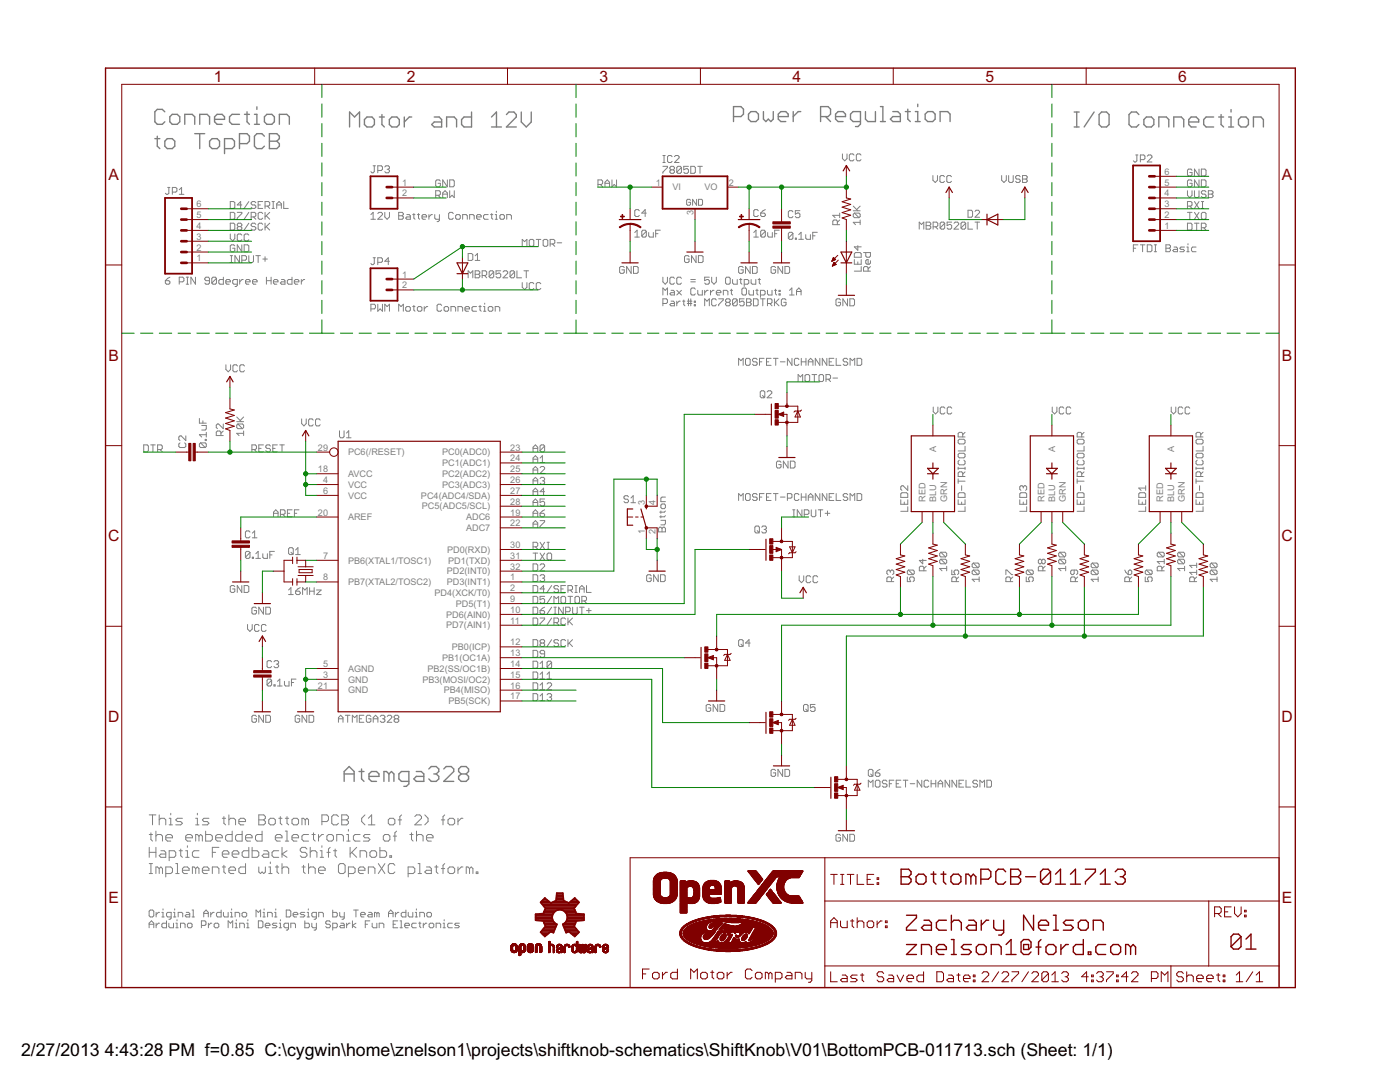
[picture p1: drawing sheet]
<svg xmlns="http://www.w3.org/2000/svg" width="279mm" height="216mm" viewBox="0 0 279 216" stroke-linecap="round" stroke-linejoin="round" font-family="sans-serif">
<defs><g id="words">
<g font-size="4">
<text x="4.2" y="210.7">2/27/2013</text>
<text x="20.9" y="210.7">4:43:28 PM f=0.85 C:\cygwin\home\znelson1\projects\shiftknob-schematics\ShiftKnob\V01\BottomPCB-011713.sch (Sheet: 1/1)</text>
</g>
<g font-size="3.5" fill="#800000">
<text x="42.7" y="16.3">1</text>
<text x="81.2" y="16.3">2</text>
<text x="119.7" y="16.3">3</text>
<text x="158.2" y="16.3">4</text>
<text x="196.7" y="16.3">5</text>
<text x="235.1" y="16.3">6</text>
<text x="21.6" y="36">A</text>
<text x="255.8" y="36">A</text>
<text x="21.6" y="72">B</text>
<text x="255.8" y="72">B</text>
<text x="21.6" y="108">C</text>
<text x="255.8" y="108">C</text>
<text x="21.6" y="144.1">D</text>
<text x="255.8" y="144.1">D</text>
<text x="21.6" y="180.1">E</text>
<text x="255.8" y="180.1">E</text>
</g>
<g font-size="2" fill="#808080">
<text x="232.4" y="34.9">6</text>
<text x="39.2" y="41.4">6</text>
<text x="80.2" y="39.2">2</text>
<text x="80.2" y="37">1</text>
<text x="130.9" y="37">1</text>
<text x="134.2" y="38">VI</text>
<text x="140.6" y="38">VO</text>
<text x="145.5" y="37">2</text>
<text x="232.4" y="41.4">3</text>
<text x="232.4" y="39.2">4</text>
<text x="232.4" y="37">5</text>
<text x="39.2" y="47.8">3</text>
<text x="39.2" y="45.7">4</text>
<text x="39.2" y="43.5">5</text>
<text x="138.4" y="43" transform="rotate(-90 138.4 43)">3</text>
<text x="232.4" y="45.7">1</text>
<text x="232.4" y="43.5">2</text>
<text x="39.2" y="52.1">1</text>
<text x="39.2" y="50">2</text>
<text x="80.2" y="57.5">2</text>
<text x="80.2" y="55.4">1</text>
<text x="63.5" y="89.9">29</text>
<text x="101.8" y="89.9">23</text>
<text x="63.5" y="94.2">18</text>
<text x="69.5" y="95.2">AVCC</text>
<text x="69.5" y="90.9">PC6(/RESET)</text>
<text x="88.3" y="95.2">PC2(ADC2)</text>
<text x="88.3" y="93">PC1(ADC1)</text>
<text x="88.3" y="90.9">PC0(ADC0)</text>
<text x="101.8" y="94.2">25</text>
<text x="101.8" y="92.1">24</text>
<text x="186.8" y="90.2" transform="rotate(-90 186.8 90.2)">A</text>
<text x="210.6" y="90.2" transform="rotate(-90 210.6 90.2)">A</text>
<text x="234.3" y="90.2" transform="rotate(-90 234.3 90.2)">A</text>
<text x="64.5" y="96.4">4</text>
<text x="64.5" y="98.6">6</text>
<text x="69.5" y="97.3">VCC</text>
<text x="69.5" y="99.5">VCC</text>
<text x="84" y="99.5">PC4(ADC4/SDA)</text>
<text x="84.2" y="101.7">PC5(ADC5/SCL)</text>
<text x="88.3" y="97.3">PC3(ADC3)</text>
<text x="101.8" y="100.7">28</text>
<text x="101.8" y="98.6">27</text>
<text x="101.8" y="96.4">26</text>
<text x="128.7" y="100.7" transform="rotate(-90 128.7 100.7)">3</text>
<text x="130.8" y="100.7" transform="rotate(-90 130.8 100.7)">4</text>
<text x="184.7" y="100.1" transform="rotate(-90 184.7 100.1)">RED</text>
<text x="186.8" y="100.1" transform="rotate(-90 186.8 100.1)">BLU</text>
<text x="189" y="100.1" transform="rotate(-90 189 100.1)">GRN</text>
<text x="208.4" y="100.1" transform="rotate(-90 208.4 100.1)">RED</text>
<text x="210.6" y="100.1" transform="rotate(-90 210.6 100.1)">BLU</text>
<text x="212.7" y="100.1" transform="rotate(-90 212.7 100.1)">GRN</text>
<text x="232.2" y="100.1" transform="rotate(-90 232.2 100.1)">RED</text>
<text x="234.3" y="100.1" transform="rotate(-90 234.3 100.1)">BLU</text>
<text x="236.5" y="100.1" transform="rotate(-90 236.5 100.1)">GRN</text>
<text x="63.5" y="102.9">20</text>
<text x="69.5" y="103.8">AREF</text>
<text x="93" y="106">ADC7</text>
<text x="93" y="103.8">ADC6</text>
<text x="101.8" y="105">22</text>
<text x="101.8" y="102.9">19</text>
<text x="128.7" y="106.6" transform="rotate(-90 128.7 106.6)">1</text>
<text x="130.8" y="106.6" transform="rotate(-90 130.8 106.6)">2</text>
<text x="64.5" y="111.5">7</text>
<text x="69.5" y="112.5">PB6(XTAL1/TOSC1)</text>
<text x="89.2" y="110.3">PD0(RXD)</text>
<text x="89.5" y="112.4">PD1(TXD)</text>
<text x="101.8" y="113.7">32</text>
<text x="101.8" y="111.5">31</text>
<text x="101.8" y="109.3">30</text>
<text x="64.5" y="115.8">8</text>
<text x="69.5" y="116.8">PB7(XTAL2/TOSC2)</text>
<text x="86.7" y="118.9">PD4(XCK/T0)</text>
<text x="89.2" y="116.8">PD3(INT1)</text>
<text x="89.2" y="114.6">PD2(INT0)</text>
<text x="101.8" y="118">2</text>
<text x="101.8" y="115.8">1</text>
<text x="89.1" y="125.4">PD7(AIN1)</text>
<text x="89.1" y="123.2">PD6(AIN0)</text>
<text x="91" y="121.1">PD5(T1)</text>
<text x="101.8" y="124.5">11</text>
<text x="101.8" y="122.3">10</text>
<text x="101.8" y="120.1">9</text>
<text x="88.3" y="131.9">PB1(OC1A)</text>
<text x="90.2" y="129.7">PB0(ICP)</text>
<text x="101.8" y="130.9">13</text>
<text x="101.8" y="128.8">12</text>
<text x="63.5" y="137.4">21</text>
<text x="64.5" y="135.2">3</text>
<text x="64.5" y="133.1">5</text>
<text x="69.5" y="136.2">GND</text>
<text x="69.5" y="134">AGND</text>
<text x="84.3" y="136.2">PB3(MOSI/OC2)</text>
<text x="85.3" y="134">PB2(SS/OC1B)</text>
<text x="101.8" y="137.4">16</text>
<text x="101.8" y="135.2">15</text>
<text x="101.8" y="133.1">14</text>
<text x="69.5" y="138.4">GND</text>
<text x="88.6" y="138.3">PB4(MISO)</text>
<text x="89.5" y="140.5">PB5(SCK)</text>
<text x="101.8" y="139.6">17</text>
</g>
</g></defs>
<g fill="none" stroke="#808080" stroke-width=".2">
<path d="M33.5 37.4h.4M33.7 37.4v1.2l-.2 .2-.5-.2M34.4 38.3h.7l.2-.2v-.5l-.2-.2h-.7v1.4M35.8 38.8h.9M35.8 37.9l.4-.5v1.4M74.5 33.1h.4M74.7 33.1v1.1l-.2 .3h-.3l-.2-.3M75.4 34h.7l.2-.2v-.5l-.2-.2h-.7v1.4M76.8 33.3l.2-.2h.5l.2 .2v.2l-.2 .3M77.3 33.8h.2M77.5 33.8l.2 .2v.2l-.2 .3h-.5l-.2-.3M87 39h.7l.2-.3v-.4l-.2-.2h-.7v1.3"/>
<path d="M87.4 39l.5 .4M87.9 36.1l-.2-.2h-.5l-.2 .2v.9l.2 .3h.5l.2-.3v-.4h-.5M88.3 39.4v-.9l.5-.4 .5 .4v.9M88.3 38.7h1M89.3 35.9v1.4l-1-1.4v1.4M89.7 35.9h.7l.3 .2v.9l-.3 .3h-.7zM89.7 38.1v1.3l.5-.4 .5 .4v-1.3M119.3 36.8h.7l.3-.2v-.5l-.3-.2h-.7v1.4M119.8 36.8l.5 .5M120.7 36.6h.9M120.7 37.3v-.9l.5-.5 .4 .5v.9M122.1 35.9v1.4l.5-.5 .4 .5v-1.4"/>
<path d="M132.3 33.2h.9v.2l-.9 1v.2M132.3 32.4h.5M132.3 31h.5M132.5 31v1.4M133.9 33.9l-.2-.2v-.3l.2-.2h.5l.2 .2v.3l-.2 .2M133.9 33.9l-.2 .2v.3l.2 .2h.5l.2-.2v-.3l-.2-.2M133.9 33.9h.5M134.1 31.3l-.2-.3h-.4l-.3 .3v.9l.3 .2h.4l.2-.2M134.6 31.3l.2-.3h.5l.2 .3v.2l-.9 .9h.9M136 33.4l-.2-.2h-.5l-.2 .2v1M136 33.4v1l-.2 .2h-.5l-.2-.2M136 33.4l-.9 1"/>
<path d="M137.4 33.2h-.9v.7l.7-.2 .2 .2v.5l-.2 .2h-.5l-.2-.2M137.8 40l-.2-.2h-.4l-.2 .2v.8l.2 .2h.4l.2-.2v-.4h-.4M137.9 33.2h.6l.3 .2v1l-.3 .2h-.6zM139 39.8v1.2l-.8-1.2v1.2M139.3 33.2h.9M139.4 39.8h.6l.2 .2v.8l-.2 .2h-.6zM139.7 33.2v1.4M168.1 30.7v.9l.5 .5 .4-.5v-.9M170.4 30.9l-.2-.2h-.5l-.2 .2v1l.2 .2h.5l.2-.2M171.8 30.9l-.2-.2h-.5l-.2 .2v1l.2 .2h.5l.2-.2M186.2 35v1l.4 .4 .5-.4v-1M188.5 35.3l-.2-.3h-.5l-.2 .3v.9l.2 .2h.5l.2-.2"/>
<path d="M189.9 35.3l-.2-.3h-.5l-.2 .3v.9l.2 .2h.5l.2-.2M199.9 35v1l.5 .4 .4-.4v-1M201.3 35v1.2l.2 .2h.5l.2-.2v-1.2M203.6 35.3l-.2-.3h-.5l-.2 .5 .2 .2h.5l.2 .5-.2 .2h-.5l-.2-.2M204.1 35h.7l.2 .3v.2l-.2 .2 .2 .5-.2 .2h-.7zM204.1 35.7h.7M226.7 30.9h.4M226.9 30.9v1.2l-.2 .2h-.3l-.2-.2M227.6 31.9h.7l.2-.3v-.4l-.2-.3h-.7v1.4M229 31.2l.2-.3h.5l.2 .3v.2l-.9 .9h.9M237 38.1v.9l.4 .4 .5-.4v-.9M237.9 36.1l-.2-.2h-.5l-.2 .2v.9l.2 .3h.5l.2-.3v-.4h-.5"/>
<path d="M237.9 34l-.2-.3h-.5l-.2 .3v.9l.2 .2h.5l.2-.2v-.5h-.5M238.4 38.1v1.1l.2 .2h.5l.2-.2v-1.1M239.3 33.7v1.4l-.9-1.4v1.4M239.3 35.9v1.4l-.9-1.4v1.4M239.8 35.9h.7l.2 .2v.9l-.2 .3h-.7zM239.8 33.7h.7l.2 .3v.9l-.2 .2h-.7zM240.7 38.3l-.2-.2h-.5l-.2 .4 .2 .2h.5l.2 .3v.2l-.2 .2h-.5l-.2-.2M241.2 38.1h.7l.2 .2-.2 .4 .2 .3v.2l-.2 .2h-.7zM241.2 38.7h.7M33 56h.7l.2 .5-.2 .2h-.5l-.2-.2zM33.9 55.3l-.9 .7M35.8 56.2h.7l.2-.2v-.5l-.2-.2h-.7v1.4"/>
<path d="M37.2 55.3h.4M37.2 56.7h.4M37.4 55.3v1.4M39 55.3v1.4l-.9-1.4v1.4M41.8 56h-.7l-.2-.2v-.3l.2-.2h.5l.2 .2v1l-.2 .2h-.5l-.2-.2M43.2 55.5l-.2-.2h-.5l-.2 .2v1M43.2 55.5v1l-.2 .2h-.5l-.2-.2M43.2 55.5l-.9 1M44.6 55.3v1.4h-.7l-.2-.2v-.5l.2-.2h.7M45.1 56.2h.9v-.2l-.3-.2h-.4l-.2 .2v.5l.2 .2h.4M46 40.2h.6l.3 .2v1l-.3 .2h-.6zM46 42.4h.6l.3 .2v.9l-.3 .3h-.6z"/>
<path d="M46 44.5h.6l.3 .3v.9l-.3 .2h-.6zM46 46.7v.9l.4 .5 .5-.5v-.9M46 51h.4M46 52.4h.4M46.2 51v1.4M46.9 49.1l-.3-.2h-.4l-.2 .2v.9l.2 .2h.4l.3-.2v-.5h-.5M47.3 42.4h1v.2l-1 .9v.3M47.4 56.7h-.7l-.3-.2v-.5l.3-.2h.7v1.1l-.3 .3h-.2M47.6 45.2l-.3-.2 .3-.5h.4l.3 .3-.3 .4M47.6 45.2l-.3 .2 .3 .5h.4l.3-.2v-.3l-.3-.2M47.6 45.2h.4M47.8 51v1.4l-.9-1.4v1.4"/>
<path d="M47.8 55.8v.9M48.3 46.9l-.3-.2h-.4l-.3 .2v.9l.3 .3h.4l.3-.3M48.3 48.9v1.3l-1-1.3v1.3M48.3 51.9h.7l.2-.2v-.5l-.2-.2h-.7v1.4M48.3 40.9h-1l.7-.7v1.4M48.5 55.8h-.2l-.5 .4M48.7 48.9h.7l.3 .2v.9l-.3 .2h-.7zM49 56.2h.9v-.2l-.2-.2h-.5l-.2 .2v.5l.2 .2h.5M49.7 51v1.2l.2 .2h.5l.2-.2v-1.2M49.7 46.9l-.3-.2h-.4l-.3 .2v.9l.3 .3h.4l.3-.3M49.7 44.5l-1 1.4M49.7 40.2l-1 1.4"/>
<path d="M49.7 42.4l-1 1.4M50.1 43.3h.7l.3-.2v-.5l-.3-.2h-.7v1.4M50.4 56.2h.9v-.2l-.2-.2h-.5l-.2 .2v.5l.2 .2h.5M50.6 43.3l.5 .5M51.1 51h.9M51.1 44.8l-.3-.3h-.4l-.3 .5 .3 .2h.4l.3 .2v.3l-.3 .2h-.4l-.3-.2M51.1 40.4l-.3-.2h-.4l-.3 .5 .3 .2h.4l.3 .2v.3l-.3 .2h-.4l-.3-.2M51.5 51v1.4M51.5 40.9h.5M52.4 40.2h-.9v1.4h.9M52.4 42.6l-.2-.2h-.4l-.3 .2v.9l.3 .3h.4l.2-.3M52.4 44.8l-.2-.3h-.4l-.3 .3v.9l.3 .2h.4l.2-.2"/>
<path d="M52.5 51.7h.9M52.9 41.1h.7l.2-.2v-.5l-.2-.2h-.7v1.4M52.9 42.4v1.4M52.9 44.5v1.4M52.9 51.2v1M53.1 45.2l.7 .7M53.1 43.1l.7 .7M53.2 56h.9M53.2 55.3v1.4M53.4 41.1l.4 .5M53.8 44.5l-.9 .9M53.8 42.4l-.9 .9"/>
<path d="M54.1 55.3v1.4M54.3 41.6h.5M54.3 40.2h.5M54.5 40.2v1.4M54.6 56.2h.9v-.2l-.3-.2h-.4l-.2 .2v.5l.2 .2h.4M55.2 40.9h1M55.2 41.6v-.9l.5-.5 .5 .5v.9M56.2 55.8h.4l.3 .2v.7h-.7l-.3-.2 .3-.3h.7M56.6 40.2v1.4h.9M58.3 55.3v1.4h-.7l-.3-.2v-.5l.3-.2h.7M58.7 56.2h.9l-.2-.4h-.4l-.3 .2v.5l.3 .2h.4M60.1 55.8v.9"/>
<path d="M60.8 55.8h-.2l-.5 .4M74 42.8l.5-.4v1.4M74 43.8h.9M74.5 51.4h.4M74.7 51.4v1.2l-.2 .2h-.3l-.2-.2M75.4 42.6l.2-.2h.5l.2 .2v.2l-.9 1h.9M75.4 52.3h.7l.2-.2v-.4l-.2-.3h-.7v1.4M76.8 42.4v.9l.5 .5 .4-.5v-.9M77.7 52.1h-.9l.7-.7v1.4M79.6 42.4h.7l.2 .2-.2 .5 .2 .2v.2l-.2 .3h-.7zM79.6 43.1h.7M81.2 42.8h.5l.2 .3v.7h-.7l-.2-.3 .2-.2h.7"/>
<path d="M82.4 42.8h.4M82.6 42.6v.9l.2 .3M83.3 42.8h.4M83.5 42.6v.9l.2 .3M84.2 43.3h.9v-.2l-.2-.3h-.5l-.2 .3v.4l.2 .3h.5M85.6 42.8v1M86.3 42.8h-.2l-.5 .5M86.8 42.8v.7l.2 .3h.7M87.7 42.8v1.2l-.2 .2h-.3M90.5 42.6l-.3-.2h-.4l-.3 .2v.9l.3 .3h.4l.3-.3M90.9 43.1l.3-.3h.4l.3 .3v.4l-.3 .3h-.4l-.3-.3zM92.3 43.8v-1h.7l.3 .3v.7"/>
<path d="M93.4 50.6h.7l.3 .2v1l-.3 .2h-.7zM93.4 55.4v-1.4l.5 .5 .5-.5v1.4M93.7 43.8v-1h.7l.2 .3v.7M94.8 54h.7l.3 .3v.2l-.3 .2 .3 .3v.2l-.3 .2h-.7zM94.8 54.7h.7M94.8 52h1M94.8 51.1l.5-.5v1.4M95.1 43.3h.9v-.2l-.2-.3h-.5l-.2 .3v.4l.2 .3h.5M96.2 55h.7l.2-.3v-.4l-.2-.3h-.7v1.4M96.7 55l.4 .4M97.4 42.8h-.7l-.2 .3v.4l.2 .3h.7M97.9 42.8h.5"/>
<path d="M98.1 42.6v.9l.3 .3M98.5 54.3l-.2-.3h-.5l-.2 .3v.9M98.5 54.3v.9l-.2 .2h-.5l-.2-.2M98.5 54.3l-.9 .9M98.8 43.8h.5M98.8 42.8h.3v1M99.1 42.1v.3M99.9 54h-.9v.7l.7-.2 .2 .2v.5l-.2 .2h-.5l-.2-.2M100 42.8h.4l.3 .3v.4l-.3 .3h-.4l-.2-.3v-.4zM100.4 54.3l.2-.3h.5l.2 .3v.2l-.9 .9h.9M101.1 43.8v-1h.7l.3 .3v.7M102.7 54.3l-.2-.3h-.5l-.2 .3v.9"/>
<path d="M102.7 54.3v.9l-.2 .2h-.5l-.2-.2M102.7 54.3l-.9 .9M103.2 54v1.4h.9M104.2 56.4v.9l.5 .5 .5-.5v-.9M104.2 49.1v-1.3l.5 .4 .5-.4v1.3M104.6 54h.9M105 54v1.4M105.6 48l.3-.2h.4l.2 .2v.9l-.2 .2h-.4l-.3-.2zM106.5 56.6l-.2-.2h-.4l-.3 .2v1l.3 .2h.4l.2-.2M107 47.8h.9M107.5 47.8v1.3M107.9 56.6l-.2-.2h-.4l-.3 .2v1l.3 .2h.4l.2-.2"/>
<path d="M108.4 48l.2-.2h.5l.2 .2v.9l-.2 .2h-.5l-.2-.2zM109.8 48.7h.7l.2-.2v-.5l-.2-.2h-.7v1.3M110.3 48.7l.4 .4M111.2 48.5h.9M124.6 53.4l-.2-.2h-.5l-.2 .2v.9l.2 .2h.5l.2-.2v-.5h-.5M126 53.2v1.3l-.9-1.3v1.3M126.4 53.2h.7l.3 .2v.9l-.3 .2h-.7zM126.7 46.4l.4-.5v1.4M126.7 47.3h.9M127.6 42.1l-.2-.3h-.5l-.2 .3v.9l.2 .2h.5l.2-.2M129 46.2v.9l-.2 .2h-.5l-.2-.2M129 46.2l-.2-.3h-.5l-.2 .3v.9"/>
<path d="M129 46.2l-.9 .9M129 42.5h-.9l.7-.7v1.4M129.5 46.4v.7l.2 .2h.7v-.9M130.9 46.6h.4M131.8 45.9h-.9v1.4M132.3 55.3v.9l.5 .5 .4-.5v-.9M132.3 58.9v-1.4l.5 .4 .4-.4v1.4M133.9 57.9h.5l.2 .3v.7h-.7l-.2-.3 .2-.2h.7M134.6 55.5l-.2-.2h-.5l-.2 .2v1l.2 .2h.5l.2-.2M135.1 57.9l.9 1M136 57.9l-.9 1M136 55.5l-.2-.2h-.5l-.2 .2v1l.2 .2h.5l.2-.2"/>
<path d="M136.5 59.9v.9l.2 .2M137.4 59.6v1.4M137.5 51.2l-.2-.2h-.5l-.2 .2v1l.2 .2h.5l.2-.2v-.5h-.4M137.9 59.6v1.4M137.9 56.2h.9M137.9 55.8h.9M138.8 57.7l-.3-.2h-.4l-.2 .2v.9l.2 .3h.4l.3-.3M138.9 51v1.4l-.9-1.4v1.4M139.3 57.9v.7l.2 .3h.7v-1M139.4 51h.7l.2 .2v1l-.2 .2h-.7zM140.6 57.9v1M141.3 57.9h-.2l-.5 .5"/>
<path d="M141.6 55.3h-1v.7l.7-.2 .3 .2v.5l-.3 .2h-.4l-.3-.2M141.8 57.9v1M142 55.3v.9l.5 .5 .5-.5v-.9M142.5 57.9h-.2l-.5 .5M143 58.4h.9l-.2-.5h-.5l-.2 .3v.4l.2 .3h.5M143 59.9l-.3-.3h-.4l-.3 .3v.9l.3 .2h.4l.3-.2M143.4 59.6h.9v.3l-.9 .9v.2M144.4 58.9v-1h.6l.3 .3v.7M145 55.3h.5l.2 .2v1l-.2 .2h-.5l-.2-.2v-1zM145.7 57.9h.5M146 57.7v.9l.2 .3M146.2 55.8v.7l.2 .2h.7v-.9"/>
<path d="M147.1 59.9l-.2-.3h-.5l-.2 .3v.9M147.1 59.9v.9l-.2 .2h-.5l-.2-.2M147.1 59.9l-.9 .9M147.6 55.8h.5M147.8 55.5v1l.3 .2M148.1 57.7l.2-.2h.5l.2 .2v.9l-.2 .3h-.5l-.2-.3zM148.3 53.4l-.2-.2h-.5l-.2 .2v.9l.2 .2h.5l.2-.2v-.5h-.4M148.5 59.6h-.9v.7l.5-.2h.2l.2 .2v.5l-.2 .2h-.5l-.2-.2M148.5 56.7h.7l.2-.2v-.5l-.2-.2h-.7v1.4M149 59.6h.7l.2 .3v.2l-.2 .2 .2 .3v.2l-.2 .2h-.7zM149.5 57.9v.7l.2 .3h.7v-1M149.7 53.2v1.3l-.9-1.3v1.3"/>
<path d="M149.9 55.8v.7l.2 .2h.7v-.9M150.2 53.2h.7l.2 .2v.9l-.2 .2h-.7zM150.4 59.6h.7l.2 .3v.9l-.2 .2h-.7zM150.4 47.3h.9M150.4 46.4l.5-.5v1.4M150.8 57.9h.5M151.1 57.7v.9l.2 .3M151.3 55.8h.5M151.3 42.1l-.2-.3h-.5l-.2 .3v.9l.2 .2h.5l.2-.2M151.5 55.5v1l.3 .2M151.8 58.9h.7l.2-.3v-.4l-.2-.3h-.7v1.4M151.8 59.6h.9"/>
<path d="M151.8 42.5h.7l.2 .3v.2l-.2 .2h-.5l-.2-.2zM152.2 59.6v1.4M152.7 46.2v.9l-.2 .2h-.5l-.2-.2M152.7 46.2l-.2-.3h-.5l-.2 .3v.9M152.7 46.2l-.9 .9M152.7 41.8l-.9 .7M153.2 57.9v.7l.2 .3h.7v-1M153.2 46.4v.7l.2 .2h.7v-.9M154.6 57.9h.4M154.6 59.6v1.4M154.6 46.6h.4M154.8 57.7v.9l.2 .3"/>
<path d="M154.8 53.4l-.2-.2h-.5l-.2 .2v.9l.2 .2h.5l.2-.2v-.5h-.5M155.5 57.9h.2v.3h-.2zM155.5 58.6h.2v.3h-.2zM155.5 59.6l-.9 1M155.5 45.9h-.9v1.4M156.2 53.2v1.3l-.9-1.3v1.3M156.7 53.2h.7l.2 .2v.9l-.2 .2h-.7zM156.9 59.9l-.3-.3h-.4l-.3 .3v.9l.3 .2h.4l.3-.2v-.5h-.5M157.6 58.9h.9M157.6 57.9l.4-.4v1.4M158.2 42.3l-.2-.3h-.4l-.3 .3v.9l.3 .2h.4l.2-.2M158.2 46.6l-.2-.2h-.4l-.3 .2v.9"/>
<path d="M158.2 46.6v.9l-.2 .3h-.4l-.3-.3M158.2 46.6l-.9 .9M158.7 47.5h.2v.3h-.2zM159 58.2h.9M159 58.9v-1l.4-.4 .5 .4v1M159.4 46.8l.5-.4v1.4M159.4 47.8h.9M159.6 42h-.9v.7l.5-.2h.2l.2 .2v.5l-.2 .2h-.5l-.2-.2M160.8 46.8v.7l.2 .3h.7v-1M162.2 47.1h.5M163.1 46.4h-.9v1.4M167.1 44.8v-.7l-.2-.2h-.5l-.2 .2v.7h1.4"/>
<path d="M167.6 43.9l-.5 .5M167.6 43h-1.4l.5 .4M167.6 42.5v.9M167.7 59.9l-.2-.3h-.5l-.2 .3v.9l.2 .2h.5l.2-.2v-.5h-.4M169.1 59.6v1.4l-.9-1.4v1.4M169.6 59.6h.7l.2 .3v.9l-.2 .2h-.7zM170.3 42.1h1.4M170.3 41.1l.9 1M170.5 51.8v.9h1.4v-.9M170.5 42.5h.9l.3 .3v.4l-.3 .2M170.5 42.5l-.2 .3v.4l.2 .2h.9M170.5 42.5l.9 .9"/>
<path d="M170.7 50.4h.9l.3 .2v.7h-1.4v-.7zM171.2 49v.9l-.7-.6h1.4M171.2 52.3v.4M171.7 44.4h-1.4l.4 .4M171.7 43.9v.9M171.7 41.1l-.7 .7M171.9 53.2v.9h-1.4M172.3 50.4h1.4v.7l-.2 .2h-.5l-.2-.2v-.7M173.2 54.1v-.7l-.2-.2h-.4l-.3 .2v.7h1.4M173.7 52v.5l-.2 .2h-.5l-.2-.2v-.5l.2-.2h.2v.9M173.7 53.2l-.5 .5M183.5 45.7v-1.4l.4 .5 .5-.5v1.4"/>
<path d="M184.8 44.3h.7l.3 .3v.2l-.3 .2 .3 .3v.2l-.3 .2h-.7zM184.8 45h.7M186.2 45.3h.7l.3-.3v-.4l-.3-.3h-.7v1.4M186.7 45.3l.5 .4M188.5 44.6l-.2-.3h-.4l-.3 .3v.9M188.5 44.6v.9l-.2 .2h-.4l-.3-.2M188.5 44.6l-.9 .9M189.9 44.3h-.9v.7l.5-.2h.2l.2 .2v.5l-.2 .2h-.5l-.2-.2M190.4 44.6l.2-.3h.5l.2 .3v.2l-.9 .9h.9M192.7 44.6l-.2-.3h-.5l-.2 .3v.9M192.7 44.6v.9l-.2 .2h-.5l-.2-.2M192.7 44.6l-.9 .9"/>
<path d="M193.2 44.3v1.4h.9M193.2 42h.7l.2 .2v.9l-.2 .2h-.7zM194.6 44.3h.9M194.6 42.2l.2-.2h.5l.2 .2v.2l-.9 .9h.9M195 44.3v1.4M226.2 49.5h.5M227.1 48.9h-.9v1.3M227.6 48.9h.9M228 48.9v1.3M229 48.9h.7l.2 .2v.9l-.2 .2h-.7zM230.4 48.9h.4M230.4 50.2h.4"/>
<path d="M230.6 48.9v1.3M232.7 48.9h.7l.2 .2v.2l-.2 .2 .2 .3v.2l-.2 .2h-.7zM232.7 49.5h.7M234.3 49.3h.5l.2 .2v.7h-.7l-.2-.2 .2-.2h.7M236.4 49.3h-.7l-.2 .2 .2 .3h.5l.2 .2-.2 .2h-.7M236.9 50.2h.4M236.9 49.3h.2v.9M237 42.4h.9M237 41.1h.7l.2-.2v-.5l-.2-.2h-.7v1.4M237 44.5h.7l.2 .3v.9l-.2 .2h-.7zM237.1 48.6v.3M237.4 42.4v1.4"/>
<path d="M237.4 41.1l.5 .5M238.4 42.4l.9 1.4M238.4 44.5h.9M238.4 40.2l.9 1.4M238.7 49.3h-.7l-.2 .2v.5l.2 .2h.7M238.8 44.5v1.4M239.3 42.4l-.9 1.4M239.3 40.2l-.9 1.4M239.8 42.6l.2-.2h.5l.2 .2v.9l-.2 .3h-.5l-.2-.3zM239.8 45.4h.7l.2-.2v-.4l-.2-.3h-.7v1.4M239.8 41.6h.4M239.8 40.2h.4"/>
<path d="M240 40.2v1.4M240.2 45.4l.5 .5M45.1 72.8v.9l.5 .5 .4-.5v-.9M47.4 73l-.2-.2h-.5l-.2 .2v1l.2 .2h.5l.2-.2M48.8 73l-.2-.2h-.5l-.2 .2v1l.2 .2h.5l.2-.2M74 61.6h.7l.2-.2v-.5l-.2-.2h-.7v1.4M75.4 60.7v1.4l.5-.5 .4 .5v-1.4M76.8 62.1v-1.4l.5 .5 .4-.5v1.4M79.6 62.1v-1.4l.4 .5 .5-.5v1.4M81 61.4l.2-.2h.5l.2 .2v.5l-.2 .2h-.5l-.2-.2zM82.4 61.2h.4M82.6 60.9v1l.2 .2"/>
<path d="M83.3 61.4l.2-.2h.5l.2 .2v.5l-.2 .2h-.5l-.2-.2zM84.7 61.2v.9M85.4 61.2h-.3l-.4 .4M88.1 60.9l-.2-.2h-.4l-.3 .2v1l.3 .2h.4l.2-.2M88.6 61.4l.3-.2h.4l.2 .2v.5l-.2 .2h-.4l-.3-.2zM90 62.1v-.9h.7l.2 .2v.7M91.4 62.1v-.9h.7l.2 .2v.7M92.8 61.6h.9l-.2-.4h-.5l-.2 .2v.5l.2 .2h.5M95.1 61.2h-.7l-.2 .2v.5l.2 .2h.7M95.6 61.2h.4M95.8 60.9v1l.2 .2M96.5 62.1h.5"/>
<path d="M96.5 61.2h.2v.9M96.7 60.5v.2M97.4 61.4l.3-.2h.4l.3 .2v.5l-.3 .2h-.4l-.3-.2zM98.8 62.1v-.9h.7l.2 .2v.7M132.3 60.6h.7l.2-.3v-.4l-.2-.3h-.7v1.4M133.9 60.1h.5l.2 .2v.7h-.7l-.2-.2 .2-.2h.7M135.1 60.1v.9M135.8 60.1h-.3l-.4 .5M136.2 60.1h.5M137.2 60.6h.9M137.2 60.1h.9M138.6 60.1h.2v.2h-.2z"/>
<path d="M138.6 60.8h.2v.2h-.2zM140.6 61v-1.4l.5 .5 .5-.5v1.4M145 60.3l-.2-.2v-.2l.2-.3h.5l.2 .3v.2l-.2 .2M145 60.3l-.2 .3v.2l.2 .2h.5l.2-.2v-.2l-.2-.3M145 60.3h.5M147.4 72.9v-1.4l.5 .5 .4-.5v1.4M149 60.3h.7M149 71.5h.5l.2 .2v1l-.2 .2h-.5l-.2-.2v-1zM151.1 71.7l-.2-.2h-.5l-.2 .2v.3l.2 .2h.5l.2 .2v.3l-.2 .2h-.5l-.2-.2M151.6 72.2h.4M152 78h.4l.2 .2v.9l-.2 .3h-.4l-.3-.3v-.9zM152.2 78.9l.4 .5"/>
<path d="M152.5 71.5h-.9v1.4M153 72.2h.4M153.1 78.2l.2-.2h.5l.2 .2v.2l-.9 1h.9M153.2 60.6h.7l.2-.3v-.4l-.2-.3h-.7v1.4M153.6 60.6l.5 .4M153.9 71.5h-.9v1.4h.9M154.3 71.5h1M154.8 60.3l.7 .7M154.8 71.5v1.4M155.7 72.2h1M158.1 71.5v1.4l-1-1.4v1.4M159.3 76.1v-1.4l.4 .5 .5-.5v1.4"/>
<path d="M159.4 71.7l-.2-.2h-.5l-.2 .2v1l.2 .2h.5l.2-.2M159.9 72.2h.9M159.9 71.5v1.4M160.7 75l.2-.3h.5l.2 .3v.9l-.2 .2h-.5l-.2-.2zM160.8 71.5v1.4M161.3 72.9v-.9l.5-.5 .4 .5v.9M161.3 72.2h.9M162.1 74.7h.9M162.5 74.7v1.4M163.4 75l.3-.3h.4l.3 .3v.9l-.3 .2h-.4l-.3-.2zM163.6 71.5v1.4l-.9-1.4v1.4M164.8 75.7h.7l.3-.3v-.4l-.3-.3h-.7v1.4"/>
<path d="M165 71.5v1.4l-.9-1.4v1.4M165.3 75.7l.5 .4M165.5 72.2h.4M166.2 75.4h1M166.4 71.5h-.9v1.4h.9M166.9 71.5v1.4h.9M169.2 71.7l-.2-.2h-.5l-.2 .2v.3l.2 .2h.5l.2 .2v.3l-.2 .2h-.5l-.2-.2M169.7 72.9v-1.4l.4 .5 .5-.5v1.4M171 71.5h.7l.3 .2v1l-.3 .2h-.7zM28.7 88.8h.7l.2 .2v.9l-.2 .2h-.7zM30.1 88.8h.9M30.5 88.8v1.3"/>
<path d="M31.5 89.7h.7l.2-.2v-.5l-.2-.2h-.7v1.3M31.9 89.7l.5 .4M35.9 88.4l-.2 .2v.5l.2 .2h1l.2-.2v-.5l-.2-.2M37.1 87v.9l-.9-.9h-.3l-.2 .2v.5l.2 .2M39.8 83.5v.9h1.4M40 88.4l-.2 .2v.5l.2 .2h1M40 88.4h1l.2 .2v.5l-.2 .2M40 88.4l1 .9M40.3 84.9h.9v.7l-.2 .2h-.7M40.5 84v.4M41 87.7h.2v.2h-.2zM41.2 86.3v.9"/>
<path d="M41.2 86.7h-1.4l.5 .5M44.1 86.9v-.7l-.2-.2h-.5l-.2 .2v.7h1.4M44.6 84.6v.9l-1-.9h-.2l-.2 .2v.5l.2 .2M44.6 86l-.5 .5M47.2 84.1h1.4M47.2 83.2l1 .9M47.5 84.6h.9l.2 .2v.5l-.2 .2M47.5 84.6l-.3 .2v.5l.3 .2h.9M47.5 84.6l.9 .9M48.6 86.5h-1.4l.5 .4M48.6 86v.9M48.6 83.2l-.7 .7"/>
<path d="M50.3 89.7h.6l.3-.2v-.5l-.3-.2h-.6v1.3M50.7 89.7l.5 .4M51.6 89.5h.5M52.6 88.8h-1v1.3h1M54 89l-.3-.2h-.4l-.3 .2v.2l.3 .3h.4l.3 .4-.3 .2h-.4l-.3-.2M54.4 89.5h.5M55.4 88.8h-1v1.3h1M55.8 88.8h.9M56.3 88.8v1.3M60.2 83.6v.9l.5 .5 .4-.5v-.9M62.5 83.8l-.2-.2h-.5l-.2 .2v1l.2 .2h.5l.2-.2M63.9 83.8l-.2-.2h-.5l-.2 .2v1l.2 .2h.5l.2-.2"/>
<path d="M67.8 86v1.1l.2 .3h.4l.3-.3v-1.1M69.2 87.4h.9M69.2 86.4l.4-.4v1.4M106.4 90.1v-.9l.4-.4 .5 .4v.9M106.4 89.5h.9M106.4 92.3v-.9l.4-.5 .5 .5v.9M106.4 94.5v-.9l.4-.5 .5 .5v.9M106.4 96.6v-.9l.4-.5 .5 .5v.9M106.4 98.8v-.9l.4-.5 .5 .5v.9M106.4 98.1h.9M106.4 95.9h.9M106.4 93.8h.9"/>
<path d="M106.4 91.6h.9M107.8 91.4l.4-.5v1.4M107.8 93.3l.2-.2h.5l.2 .2v.3l-.9 .9h.9M107.8 95.5l.2-.3h.5l.2 .3-.2 .4M107.8 92.3h.9M108.2 95.9h.3M108.5 95.9l.2 .3-.2 .4h-.5l-.2-.2M108.7 99.6h-.9v.7l.4-.3h.3l.2 .3v.4l-.2 .2h-.5l-.2-.2M108.7 89l-.2-.2h-.5l-.2 .2v.9M108.7 89v.9l-.2 .2h-.5l-.2-.2M108.7 98.1h-.9l.7-.7v1.4M108.7 89l-.9 .9"/>
<path d="M125.4 99.1l-.2-.2h-.4l-.3 .2v.3l.3 .2h.4l.2 .2v.3l-.2 .2h-.4l-.3-.2M125.9 99.4l.5-.5v1.4M132.8 99.2h-.7l-.2 .2v.7h.9M147.4 99.9v-1.4l.5 .5 .4-.5v1.4M149 98.5h.5l.2 .2v.9l-.2 .3h-.5l-.2-.3v-.9zM151.1 98.7l-.2-.2h-.5l-.2 .2v.3l.2 .2h.5l.2 .2v.2l-.2 .3h-.5l-.2-.3M151.6 99.2h.4M152.5 98.5h-.9v1.4M153 99.2h.4M153.9 98.5h-.9v1.4h.9M154.3 98.5h1M154.8 98.5v1.4"/>
<path d="M155.7 99.2h1M155.9 92.2l-.3-.2h-.4l-.2 .2v1l.2 .2h.4l.3-.2v-.5h-.5M157.1 99.4h.7l.3-.2v-.5l-.3-.2h-.7v1.4M157.3 92v1.4l-1-1.4v1.4M157.7 92h.7l.3 .2v1l-.3 .2h-.7zM159.4 98.7l-.2-.2h-.5l-.2 .2v.9l.2 .3h.5l.2-.3M159.9 99.2h.9M159.9 98.5v1.4M160.8 98.5v1.4M161.3 99.2h.9M161.3 99.9v-.9l.5-.5 .4 .5v.9M163.6 98.5v1.4l-.9-1.4v1.4"/>
<path d="M165 98.5v1.4l-.9-1.4v1.4M165.5 99.2h.4M166.4 98.5h-.9v1.4h.9M166.9 98.5v1.4h.9M169.2 98.7l-.2-.2h-.5l-.2 .2v.3l.2 .2h.5l.2 .2v.2l-.2 .3h-.5l-.2-.3M169.7 99.9v-1.4l.4 .5 .5-.5v1.4M171 98.5h.7l.3 .2v.9l-.3 .3h-.7zM179.8 98.6l.2-.3h.9l.3 .3v.7h-1.4zM179.8 99.7v.9h1.4v-.9M181.2 96.9v1l-1-1h-.2l-.2 .3v.4l.2 .3M186.2 81.2v.9l.5 .5 .5-.5v-.9M188.6 81.4l-.3-.2h-.4l-.3 .2v1l.3 .2h.4l.3-.2"/>
<path d="M189.9 81.4l-.2-.2h-.4l-.3 .2v1l.3 .2h.4l.2-.2M191.2 99.7v.9h1.4v-.9M191.2 98.6l.3-.3h.9l.2 .3v.7h-1.4zM191.2 90.7l.3-.3h.9l.2 .3v.4l-.2 .3h-.9l-.3-.3zM191.2 93.2v.5M191.2 95.5v1M191.2 96h1.4M191.2 93.5h1.4M191.5 87.7h.9l.2 .2v.4l-.2 .3h-.9l-.3-.3v-.4zM191.5 91.8l-.3 .3v.4l.3 .3h.9l.2-.3v-.4l-.2-.3M191.9 96.9v1M192.1 87.2v-.7l-.2-.2h-.4l-.3 .2v.7h1.4"/>
<path d="M192.1 95.1v-.7l-.2-.3h-.4l-.3 .3v.7h1.4M192.6 89v1h-1.4M192.6 93.2v.5M192.6 94.1l-.5 .5M192.6 86.3l-.5 .4M203.5 99.7v.9h1.4v-.9M203.5 98.6l.3-.3h.9l.2 .3v.7h-1.4zM204.2 97.2l-.2-.3h-.2l-.3 .3v.4l.3 .3M204.2 97.2l.2-.3h.3l.2 .3v.4l-.2 .3M204.2 97.2v.2M210 81.2v.9l.5 .5 .4-.5v-.9M212.3 81.4l-.2-.2h-.5l-.2 .2v1l.2 .2h.5l.2-.2"/>
<path d="M213.7 81.4l-.2-.2h-.5l-.2 .2v1l.2 .2h.5l.2-.2M215 99.7v.9h1.3v-.9M215 96h1.3M215 93.5h1.3M215 93.2v.5M215 95.5v1M215.2 87.7h.9l.2 .2v.4l-.2 .3h-.9l-.2-.3v-.4zM215.2 98.3h.9l.2 .3v.7h-1.3v-.7zM215.2 91.8l-.2 .3v.4l.2 .3h.9l.2-.3v-.4l-.2-.3M215.2 90.4h.9l.2 .3v.4l-.2 .3h-.9l-.2-.3v-.4zM215.6 96.9v1M215.9 95.1v-.7l-.3-.3h-.4l-.2 .3v.7h1.3"/>
<path d="M215.9 87.2v-.7l-.3-.2h-.4l-.2 .2v.7h1.3M216.3 89v1h-1.3M216.3 93.2v.5M216.3 94.1l-.4 .5M216.3 86.3l-.4 .4M227.3 99.7v.9h1.3v-.9M227.3 98.6l.2-.3h.9l.2 .3v.7h-1.3zM228.6 96.9v1M228.6 97.4h-1.3l.4 .5M233.7 81.2v.9l.5 .5 .5-.5v-.9M236.1 81.4l-.3-.2h-.4l-.3 .2v1l.3 .2h.4l.3-.2M237.4 81.4l-.2-.2h-.5l-.2 .2v1l.2 .2h.5l.2-.2"/>
<path d="M238.7 87.9l.2-.2h1l.2 .2v.4l-.2 .3h-1l-.2-.3zM238.7 99.7v.9h1.4v-.9M238.7 98.6l.2-.3h1l.2 .3v.7h-1.4zM238.7 96h1.4M238.7 93.5h1.4M238.7 90.7l.2-.3h1l.2 .3v.4l-.2 .3h-1l-.2-.3zM238.7 93.2v.5M238.7 95.5v1M238.9 91.8l-.2 .3v.4l.2 .3h1l.2-.3v-.4l-.2-.3M239.4 96.9v1M239.6 95.1v-.7l-.2-.3h-.5l-.2 .3v.7h1.4M239.6 87.2v-.7l-.2-.2h-.5l-.2 .2v.7h1.4"/>
<path d="M240.1 89v1h-1.4M240.1 93.2v.5M240.1 94.1l-.5 .5M240.1 86.3l-.5 .4M46.9 117.1l-.3-.3h-.4l-.2 .3v.9l.2 .2h.4l.3-.2v-.5h-.5M48.3 116.8v1.4l-1-1.4v1.4M48.7 116.8h.7l.3 .3v.9l-.3 .2h-.7zM49.9 106.2l-.2-.3h-.5l-.2 .3v.9l.2 .2h.5l.2-.2M49.9 110.3l-.2-.3h-.5l-.2 .3v.9M49.9 110.3v.9l-.2 .2h-.5l-.2-.2M49.9 110.3l-.9 .9M50.4 111.2h.2v.2h-.2z"/>
<path d="M50.4 107.3h.9M50.4 106.4l.4-.5v1.4M51.1 111.4h.9M51.1 110.5l.4-.5v1.4M52.5 110.5v.7l.2 .2h.7v-.9M53.8 110.7h.5M54.6 103.1v-.9l.4-.5 .5 .5v.9M54.6 102.4h.9M54.8 110h-1v1.4M56 102.6h.7l.2-.2v-.4l-.2-.3h-.7v1.4M56.4 102.6l.5 .5M57.4 102.4h.4"/>
<path d="M57.6 117.7l.5-.4v1.3M57.6 118.6h.9M57.6 109.5l.2-.2h.5l.2 .2v.9l-.2 .3h-.5l-.2-.3zM58.1 110.2l.4 .5M58.3 101.7h-.9v1.4h.9M58.8 102.4h.4M59 118h.7l.2 .4-.2 .2h-.5l-.2-.2zM59 110.7h.9M59 109.7l.5-.4v1.4M59.7 101.7h-.9v1.4M59.9 117.3l-.9 .7M60.4 118.6v-1.3l.5 .4 .4-.4v1.3"/>
<path d="M61.8 118h.9M61.8 117.3v1.3M62.7 117.3v1.3M63.2 117.7h.9l-.9 .9h.9M106.4 114.7h.7l.2 .2v.9l-.2 .3h-.7zM106.4 116.8h.7l.2 .3v.9l-.2 .2h-.7zM106.4 112.5h.7l.2 .3v.9l-.2 .2h-.7zM106.4 109.1h.7l.2-.2v-.5l-.2-.2h-.7v1.4M106.4 100.3h.9M106.4 102.4h.9M106.4 100.9v-.9l.4-.4 .5 .4v.9M106.4 103.1v-.9l.4-.5 .5 .5v.9"/>
<path d="M106.4 105.3v-.9l.4-.5 .5 .5v.9M106.4 119h.7l.2 .2v.9l-.2 .3h-.7zM106.4 110.4h.9M106.4 104.6h.9M106.8 110.4v1.3M106.8 109.1l.5 .5M107.8 114.9l.2-.2h.5l.2 .2-.2 .5M107.8 103.9h.9v.2l-.9 .9v.3M107.8 112.8l.2-.3h.5l.2 .3v.2l-.9 .9h.9M107.8 102.4h.7l.2 .2v.3l-.2 .2h-.5l-.2-.2zM107.8 110.4l.9 1.3M107.8 108.2l.9 1.4"/>
<path d="M108.2 115.4h.3M108.5 115.4l.2 .2-.2 .5h-.5l-.2-.3M108.7 117.5h-.9l.7-.7v1.4M108.7 110.4l-.9 1.3M108.7 119h-.9v.7l.4-.3h.3l.2 .3v.4l-.2 .3h-.5l-.2-.3M108.7 108.2l-.9 1.4M108.7 101.7l-.9 .7M109.2 110.6l.2-.2h.5l.2 .2v.9l-.2 .2h-.5l-.2-.2zM109.2 108.2h.4M109.2 109.6h.4M109.4 108.2v1.4M110.1 116.8l-.9 1.4"/>
<path d="M110.1 119l-.9 1.4M111.5 117.1l-.2-.3h-.5l-.2 .5 .2 .2h.5l.2 .3v.2l-.2 .2h-.5l-.2-.2M112 117.5h.4M112.2 119h.4l.3 .2v.9l-.3 .3h-.4l-.2-.3v-.9zM112.9 116.8h-.9v1.4h.9M113.3 117.8h.7l.3-.3v-.4l-.3-.3h-.7v1.4M113.3 119h1M113.8 117.8l.5 .4M113.8 119v1.4M114.7 116.8h.5M114.7 118.2h.5M115 116.8v1.4"/>
<path d="M115 119h.4l.3 .2v.9l-.3 .3h-.4l-.3-.3v-.9zM115.7 117.5h.9M115.7 118.2v-.9l.4-.5 .5 .5v.9M116.1 119.9h.7l.3-.2v-.5l-.3-.2h-.7v1.4M116.6 119.9l.5 .5M117.1 116.8v1.4h.9M125.9 100.3h.9M130 114.9l-.2-.2h-.5l-.2 .2v.9l.2 .3h.5l.2-.3v-.4h-.5M131.4 114.7v1.4l-.9-1.4v1.4M131.4 105.4l.3-.2h.2l.2 .2 .3-.2h.2l.2 .2v.7h-1.4zM131.8 114.7h.7l.3 .2v.9l-.3 .3h-.7zM131.9 100.8l.2-.2h.5l.2 .2v.5l-.2 .2h-.5l-.2-.2z"/>
<path d="M131.9 103.8h.9v.7l-.2 .2h-.7M131.9 102v.4M131.9 102.9v.4M132.1 105.4v.7M132.8 102.9l-.2 .2h-.9M132.8 102l-.2 .2h-.9M150.9 105h.4l.3 .2v.9l-.3 .2h-.4l-.3-.2v-.9zM151.1 105.9l.5 .4M152 105.2l.3-.2h.4l.3 .2v.2l-.3 .2M152.5 105.6h.2M152.7 105.6l.3 .3v.2l-.3 .2h-.4l-.3-.2M158.2 103.1h.4"/>
<path d="M158.2 101.7h.4M158.4 101.7v1.4M159.5 114.9v.9l.5 .5 .4-.5v-.9M160 101.7v1.4l-.9-1.4v1.4M160.5 102.6h.7l.2-.2v-.4l-.2-.3h-.7v1.4M161.8 115.1l-.2-.2h-.5l-.2 .2v.9l.2 .3h.5l.2-.3M161.9 101.7v1.2l.2 .2h.5l.2-.2v-1.2M163.2 115.1l-.2-.2h-.5l-.2 .2v.9l.2 .3h.5l.2-.3M163.3 101.7h.9M163.7 101.7v1.4M164.7 102.4h.9M165.1 102v.9"/>
<path d="M177.7 114l-.2-.3h-.3l-.2 .3v.4l.2 .3M177.7 114l.2-.3h.2l.3 .3v.4l-.3 .3M177.7 114v.2M177.9 116.1v-.7l-.2-.3h-.5l-.2 .3v.7h1.4M178.4 115.1l-.5 .5M180.5 100.2v.4M181.1 115.1v1h.7l-.3-.5v-.2l.3-.3h.4l.3 .3v.4l-.3 .3M181.2 101.1v.9h-1.4M181.3 113.7l-.2 .3v.4l.2 .3h.9M181.3 113.7h.9l.3 .3v.4l-.3 .3M181.3 113.7l.9 1M184.1 111.6v.9l-.6-.7h1.3"/>
<path d="M184.4 113.9v-.7l-.3-.2h-.4l-.2 .2v.7h1.3M184.8 113l-.4 .4M187.8 110.2h.9l.2 .2v.5l-.2 .2M187.8 111.6h.9l.2 .2v.5l-.2 .2M187.8 111.6l-.3 .2v.5l.3 .2h.9M187.8 110.2l-.3 .2v.5l.3 .2h.9M187.8 111.6l.9 .9M187.8 110.2l.9 .9M188.9 113.4h-1.4l.5 .5M188.9 113v.9M189.9 113.7v1h.7l-.2-.5v-.2l.2-.3h.5l.2 .3v.4l-.2 .3M190.9 116.1v-.7l-.3-.3h-.4l-.3 .3v.7h1.4"/>
<path d="M191.3 115.1l-.4 .5M191.9 100.2v.4M192.6 101.1v.9h-1.4M194.2 113.7l-.2 .3v.4l.2 .3h1M194.2 113.7h1l.2 .3v.4l-.2 .3M194.2 112.4h1l.2 .2v.5l-.2 .2M194.2 112.4l-.2 .2v.5l.2 .2h1M194.2 113.7l1 1M194.2 112.4l1 .9M195.4 115.6h-1.4l.5 .5M195.4 115.1v1M200.7 114.7v-1h.3l.9 1h.2"/>
<path d="M201.7 116.1v-.7l-.3-.3h-.4l-.3 .3v.7h1.4M202.1 115.1l-.4 .5M204.2 100.2v.4M204.8 115.1v1h.7l-.2-.5v-.2l.2-.3h.5l.2 .3v.4l-.2 .3M204.9 101.1v.9h-1.4M205 113.7l-.2 .3v.4l.2 .3h1M205 113.7h1l.2 .3v.4l-.2 .3M205 113.7l1 1M207.9 111.8l-.2-.2h-.3l-.2 .2v.5l.2 .2h.3l.2-.2M207.9 111.8l.2-.2h.3l.2 .2v.5l-.2 .2h-.3l-.2-.2M207.9 111.8v.5M208.1 113.9v-.7l-.2-.2h-.5l-.2 .2v.7h1.4"/>
<path d="M208.6 113l-.5 .4M211.5 111.6l-.2 .2v.5l.2 .2h.9M211.5 111.6h.9l.3 .2v.5l-.3 .2M211.5 110.2l-.2 .2v.5l.2 .2h.9M211.5 110.2h.9l.3 .2v.5l-.3 .2M211.5 111.6l.9 .9M211.5 110.2l.9 .9M212.7 113.4h-1.4l.5 .5M212.7 113v.9M214.4 113.7v.7l-.3 .3h-.2l-.2-.3v-.4l.2-.3h.9l.3 .3v.4l-.3 .3M214.6 116.1v-.7l-.2-.3h-.5l-.2 .3v.7h1.4M215.1 115.1l-.5 .5"/>
<path d="M215.6 100.2v.4M216.3 101.1v.9h-1.3M218 113.7l-.2 .3v.4l.2 .3h.9M218 113.7h.9l.3 .3v.4l-.3 .3M218 112.4l-.2 .2v.5l.2 .2h.9M218 112.4h.9l.3 .2v.5l-.3 .2M218 113.7l.9 1M218 112.4l.9 .9M219.2 115.6h-1.4l.4 .5M219.2 115.1v1M224.5 113.7l.7 1M225.2 114l.2-.3h.2l.3 .3v.4l-.3 .3h-.4z"/>
<path d="M225.4 116.1v-.7l-.2-.3h-.5l-.2 .3v.7h1.4M225.9 115.1l-.5 .5M228 100.2v.4M228.6 115.1v1h.7l-.3-.5v-.2l.3-.3h.4l.2 .3v.4l-.2 .3M228.6 101.1v.9h-1.3M228.8 113.7l-.2 .3v.4l.2 .3h.9M228.8 113.7h.9l.2 .3v.4l-.2 .3M228.8 113.7l.9 1M231.2 110.2l-.3 .2v.5l.3 .2h.9M231.2 110.2h.9l.2 .2v.5l-.2 .2M231.2 110.2l.9 .9M231.9 113.9v-.7l-.3-.2h-.4l-.3 .2v.7h1.4"/>
<path d="M232.3 113l-.4 .4M232.3 112.1h-1.4l.5 .4M232.3 111.6v.9M235.3 111.6l-.3 .2v.5l.3 .2h.9M235.3 111.6h.9l.2 .2v.5l-.2 .2M235.3 110.2l-.3 .2v.5l.3 .2h.9M235.3 110.2h.9l.2 .2v.5l-.2 .2M235.3 111.6l.9 .9M235.3 110.2l.9 .9M236.4 113.4h-1.4l.5 .5M236.4 113v.9M238.4 116.1v-.7l-.3-.3h-.4l-.3 .3v.7h1.4"/>
<path d="M238.8 112.8h-1.4l.5 .5M238.8 115.1l-.4 .5M238.8 114.2h-1.4l.5 .5M238.8 112.4v.9M238.8 113.7v1M239.4 100.2v.4M240.1 101.1v.9h-1.4M241.7 113.7l-.2 .3v.4l.2 .3h1M241.7 113.7h1l.2 .3v.4l-.2 .3M241.7 112.4l-.2 .2v.5l.2 .2h1M241.7 112.4h1l.2 .2v.5l-.2 .2M241.7 113.7l1 1"/>
<path d="M241.7 112.4l1 .9M242.9 115.6h-1.4l.5 .5M242.9 115.1v1M49.4 124.6v.9l.5 .5 .4-.5v-.9M51.2 121.4l-.3-.2h-.4l-.2 .2v.9l.2 .2h.4l.3-.2v-.5h-.5M51.7 124.8l-.2-.2h-.5l-.2 .2v1l.2 .2h.5l.2-.2M52.6 121.2v1.3l-1-1.3v1.3M53 121.2h.7l.3 .2v.9l-.3 .2h-.7zM53.1 124.8l-.2-.2h-.5l-.2 .2v1l.2 .2h.5l.2-.2M54.2 132.1l-.2-.3h-.5l-.2 .3v.9l.2 .2h.5l.2-.2M54.2 135.7l-.2-.2h-.5l-.2 .2v1M54.2 135.7v1l-.2 .2h-.5l-.2-.2"/>
<path d="M54.2 135.7l-.9 1M54.7 136.7h.2v.2h-.2zM54.7 132.1l.2-.3h.5l.2 .3v.2l-.2 .2M55.1 132.5h.3M55.4 136.9h.9M55.4 136l.4-.5v1.4M55.4 132.5l.2 .3v.2l-.2 .2h-.5l-.2-.2M56.8 136v.7l.2 .2h.7v-.9M58.2 136.2h.4M59.1 135.5h-.9v1.4M106.4 134.1h.7l.2 .2v1l-.2 .2h-.7zM106.4 121.2h.7l.2 .2v.9l-.2 .2h-.7z"/>
<path d="M106.4 123.3h.7l.2 .2v1l-.2 .2h-.7zM106.4 127.6h.7l.2 .2v1l-.2 .2h-.7zM106.4 129.8h.7l.2 .2v.9l-.2 .3h-.7zM106.4 131.9h.7l.2 .3v.9l-.2 .2h-.7zM106.4 136.2h.7l.2 .3v.9l-.2 .2h-.7zM106.4 138.4h.7l.2 .2v1l-.2 .2h-.7zM107.8 135.5h.9M107.8 121.8h.7l.2 .5-.2 .2h-.5l-.2-.2zM107.8 132.4l.4-.5v1.4M107.8 137.6h.9M107.8 136.7l.4-.5v1.4M107.8 134.6l.4-.5v1.4"/>
<path d="M107.8 138.9l.4-.5v1.4M107.8 123.3h.9v.2l-.9 1v.2M107.8 133.3h.9M107.8 139.8h.9M108 128.3l-.2-.2v-.3l.2-.2h.5l.2 .2-.2 .5M108 128.3l-.2 .2v.3l.2 .2h.5l.2-.2-.2-.5M108 128.3h.5M108.7 130.5h-.7l-.2-.3v-.2l.2-.2h.5l.2 .2v.9l-.2 .3h-.5l-.2-.3M108.7 121.2l-.9 .6M109.2 135.5h.9M109.2 138.6l.2-.2h.5l.2 .2v.3l-.2 .2M109.2 136.5l.2-.3h.5l.2 .3v.2l-.9 .9h.9"/>
<path d="M109.2 134.6l.4-.5v1.4M109.6 139.1h.3M109.9 139.1l.2 .2v.3l-.2 .2h-.5l-.2-.2M110.1 132.2l-.2-.3h-.5l-.2 .3v.9M110.1 132.2v.9l-.2 .2h-.5l-.2-.2M110.1 127.6l-.9 1.4M110.1 121.2l-.9 1.3M110.1 123.3l-.9 1.4M110.1 132.2l-.9 .9M110.6 121.2h.4M110.6 122.5h.4M110.6 124.2h.7l.2-.2v-.5l-.2-.2h-.7v1.4"/>
<path d="M110.6 120.4v-1.4l.4 .4 .5-.4v1.4M110.8 121.2v1.3M111 124.2l.5 .5M111.5 127.8l-.2-.2h-.5l-.2 .2v.3l.2 .2h.5l.2 .2v.3l-.2 .2h-.5l-.2-.2M112.4 121.2v1.3l-.9-1.3v1.3M112.9 122.1h.7l.2-.3v-.4l-.2-.2h-.7v1.3M112.9 123.5l-.3-.2h-.4l-.2 .2v1l.2 .2h.4l.3-.2M112.9 127.8l-.3-.2h-.4l-.2 .2v1l.2 .2h.4l.3-.2M113.3 123.3v1.4M113.3 127.6v1.4M113.6 128.3l.7 .7M113.6 124l.7 .7"/>
<path d="M114.3 123.3l-1 .9M114.3 127.6l-1 .9M114.3 121.2v1.1l.2 .2h.5l.2-.2v-1.1M115.7 121.2h.9M116.1 121.2v1.3M117.1 121.8h.9M117.5 121.4v.9M147.4 127.8l.2-.2h.5l.2 .2v1l-.2 .2h-.5l-.2-.2zM147.9 128.5l.4 .5M149.7 128.3h-.9l.7-.7v1.4M51.2 143l-.3-.3h-.4l-.2 .3v.9l.2 .2h.4l.3-.2v-.5h-.5M52.6 142.7v1.4l-1-1.4v1.4"/>
<path d="M53 142.7h.7l.3 .3v.9l-.3 .2h-.7zM59.8 143l-.2-.3h-.5l-.2 .3v.9l.2 .2h.5l.2-.2v-.5h-.4M61.2 142.7v1.4l-.9-1.4v1.4M61.7 142.7h.7l.2 .3v.9l-.2 .2h-.7zM67.5 143.4h1M67.5 144.1v-.9l.5-.5 .5 .5v.9M68.9 142.7h.9M69.4 142.7v1.4M70.3 144.1v-1.4l.5 .5 .4-.5v1.4M71.7 143.4h.5M72.6 142.7h-.9v1.4h.9M74 143l-.2-.3h-.5l-.2 .3v.9l.2 .2h.5l.2-.2v-.5h-.4"/>
<path d="M74.5 144.1v-.9l.5-.5 .4 .5v.9M74.5 143.4h.9M75.9 143l.2-.3h.5l.2 .3v.2l-.2 .2M76.3 143.4h.3M76.6 143.4l.2 .3v.2l-.2 .2h-.5l-.2-.2M77.3 143l.2-.3h.5l.2 .3v.2l-.9 .9h.9M78.9 143.4l-.2-.2v-.2l.2-.3h.5l.2 .3v.2l-.2 .2M78.9 143.4l-.2 .3v.2l.2 .2h.5l.2-.2v-.2l-.2-.3M78.9 143.4h.5M141.8 140.8l-.2-.2h-.4l-.3 .2v.9l.3 .3h.4l.2-.3v-.4h-.4M143.2 140.6v1.4l-.9-1.4v1.4M143.7 140.6h.7l.2 .2v.9l-.2 .3h-.7z"/>
<path d="M154.8 153.8l-.2-.3h-.5l-.2 .3v.9l.2 .2h.5l.2-.2v-.5h-.5M156.2 153.5v1.4l-.9-1.4v1.4M156.7 153.5h.7l.2 .3v.9l-.2 .2h-.7zM160.6 140.6h.4l.3 .2v.9l-.3 .3h-.4l-.2-.3v-.9zM160.8 141.5l.5 .5M162.7 140.6h-1v.7l.5-.3h.2l.3 .3v.4l-.3 .3h-.4l-.3-.3M173.3 153.8l.2-.3h.5l.2 .3v.9l-.2 .2h-.5l-.2-.2zM173.3 157.1v-1.4l.5 .4 .4-.4v1.4M173.8 154.5l.4 .4M174.7 154.2h.7l.2 .3v.2l-.2 .2h-.5l-.2-.2zM174.9 155.7h.5l.2 .2v.9l-.2 .3h-.5l-.2-.3v-.9zM175.6 153.5l-.9 .7"/>
<path d="M177 155.9l-.2-.2h-.5l-.2 .2v.2l.2 .3h.5l.2 .2v.2l-.2 .3h-.5l-.2-.3M177.5 156.4h.4M178.4 155.7h-.9v1.4M178.9 156.4h.4M179.8 155.7h-.9v1.4h.9M180.3 155.7h.9M180.7 155.7v1.4M181.7 156.4h.9M184 155.7v1.4l-1-1.4v1.4M185.4 155.9l-.3-.2h-.4l-.3 .2v.9l.3 .3h.4l.3-.3M185.8 156.4h1M185.8 155.7v1.4"/>
<path d="M186.8 155.7v1.4M187.2 156.4h.9M187.2 157.1v-1l.5-.4 .4 .4v1M189.5 155.7v1.4l-.9-1.4v1.4M190.9 155.7v1.4l-.9-1.4v1.4M191.4 156.4h.5M192.3 155.7h-.9v1.4h.9M192.8 155.7v1.4h.9M195.1 155.9l-.2-.2h-.5l-.2 .2v.2l.2 .3h.5l.2 .2v.2l-.2 .3h-.5l-.2-.3M195.6 157.1v-1.4l.4 .4 .5-.4v1.4M197 155.7h.7l.2 .2v.9l-.2 .3h-.7zM29.8 162.6h1.3"/>
<path d="M29.8 166.5h.6M29.8 169.1v2M29.8 170.1h1.3M29.8 174.3h.6M29.8 172.3h.6M30.1 166.2v1.3l.3 .3M30.1 172.3v2M30.4 162.6v2M31.1 165.8v2M31.1 169.1v2M31.1 166.8l.3-.3h.7l.3 .3v1M31.8 173.3l-.4-.3h-.3v1.3"/>
<path d="M31.8 163.6l.3-.3h.7l.3 .3v1M31.8 162.6v2M31.8 173.3v1M31.8 173.3l.3-.3 .3 .3v1M32.1 169.8h.7l.3 .3v1h-1l-.3-.3 .3-.4h1M33.1 167.2h1.3v-.4l-.3-.3h-.7l-.3 .3v.7l.3 .3h.7M33.1 174.3h1l.3-.3v-.7l-.3-.3h-1v2M33.8 171.1h1l.3-.3v-.7l-.3-.3h-1v1.9M33.8 163.3h.3v1.3M33.8 164.6h.6M34.1 162.3v.3M35.1 174.3h.7"/>
<path d="M35.1 172.3h.3v2M35.8 169.8h.6M36.1 169.4v1.4l.3 .3M36.4 163.3h-1l-.3 .3 .3 .3h.7l.3 .4-.3 .3h-1M36.4 173.7h1.3v-.4l-.3-.3h-.7l-.3 .3v.7l.3 .3h.7M37.1 169.8h.3v1.3M37.1 167.2h1.3v-.4l-.3-.3h-.7l-.3 .3v.7l.3 .3h.7M37.1 171.1h.6M37.4 168.8v.3M39.1 163.3h.3v1.3M39.1 164.6h.6M39.1 173.3l-.4-.3h-.3v1.3"/>
<path d="M39.1 173.3v1M39.1 173.3l.3-.3 .3 .3v1M39.4 162.3v.3M39.7 166.8l-.3-.3h-.3v1.3M39.7 169.8h-1l-.3 .3v.7l.3 .3h1M39.7 166.8v1M39.7 166.8l.3-.3 .4 .3v1M40.4 173.7h1.3v-.4l-.3-.3h-.7l-.3 .3v.7l.3 .3h.7M41 165.8v2h1l.4-.3v-.7l-.4-.3h-1M41.7 163.3h-1l-.3 .3 .3 .3h.7l.3 .4-.3 .3h-1M42.4 174.3v-1.3h1l.3 .3v1M42.4 170.1h.6"/>
<path d="M43 167.2h1.4v-.4l-.4-.3h-.6l-.4 .3v.7l.4 .3h.6M43.7 169.1h-1.3v2M44.4 163.3h.6M44.4 170.4h1.3v-.3l-.3-.3h-.7l-.3 .3v.7l.3 .3h.7M44.4 173h.6M44.7 162.9v1.4l.3 .3M44.7 172.7v1.3l.3 .3M45.7 163.6l.3-.3h.7l.3 .3v1M45.7 162.6v2M45.7 173.7h1.3v-.4l-.3-.3h-.7l-.3 .3v.7l.3 .3h.7M46.3 165.8v2h-.9l-.4-.3v-.7l.4-.3h.9M46.3 170.4h1.4v-.3l-.4-.3h-.6l-.4 .3v.7l.4 .3h.6"/>
<path d="M47.7 163.9h1.3v-.3l-.3-.3h-.7l-.3 .3v.7l.3 .3h.7M48.3 165.8v2h-1l-.3-.3v-.7l.3-.3h1M49 167.2h1.3v-.4l-.3-.3h-.7l-.3 .3v.7l.3 .3h.7M49 172.3v2h-1l-.3-.3v-.7l.3-.3h1M49.7 169.1v2h-1l-.4-.3v-.7l.4-.3h1M50.3 169.1v2h1l.3-.3v-.7l-.3-.3h-1M51.6 162.6h1l.4 .3v.4l-.4 .3 .4 .3v.4l-.4 .3h-1zM51.6 173v1l.4 .3 .3-.3 .3 .3 .4-.3v-1M51.6 163.6h1M52.3 165.8v2h-1l-.3-.3v-.7l.3-.3h1M52.6 169.8h.7l.3 .3v1h-1l-.3-.3 .3-.4h1M53.6 174.3h.7"/>
<path d="M53.6 173h.4v1.3M54 163.3h.6l.3 .3v.7l-.3 .3h-.6l-.4-.3v-.7zM54 172v.3M54.9 167.2h1.4v-.4l-.4-.3h-.6l-.4 .3v.7l.4 .3h.6M54.9 173h.7M55.3 172.7v1.3l.3 .3M55.6 163.3h.7M55.6 169.8h-1l-.3 .3v.7l.3 .3h1M55.9 162.9v1.4l.4 .3M56.3 169.1v2M56.3 172.3v2M56.3 173.3l.3-.3h.7l.3 .3v1"/>
<path d="M56.9 167.8h.7M56.9 163.3h.7M56.9 165.8h.4v2M57.3 162.9v1.4l.3 .3M57.3 169.8l-1 .6 1 .7M58.3 163.6l.3-.3h.7l.3 .3v.7l-.3 .3h-.7l-.3-.3zM58.3 167.2h1.3v-.4l-.3-.3h-.7l-.3 .3v.7l.3 .3h.7M60.3 173h.6M60.6 172.7v1.3l.3 .3M60.9 163.6l-.3-.3h-.3v1.3M60.9 163.6v1M60.9 163.6l.4-.3 .3 .3v1"/>
<path d="M61.3 169.4l-.4-.3h-.6l-.4 .3v.4l.4 .3h.6l.4 .3v.4l-.4 .3h-.6l-.4-.3M61.6 166.5h-1l-.3 .3v.7l.3 .3h1M61.6 172.3v2M61.6 173.3l.3-.3h.7l.3 .3v1M61.9 170.1l.4-.3h.6l.3 .3v1M61.9 169.1v2M62.3 166.5h.6M62.6 166.2v1.3l.3 .3M63.6 166.5v1.3M63.6 173.7h1.3v-.4l-.3-.3h-.7l-.3 .3v.7l.3 .3h.7M63.9 169.8h.3v1.3M63.9 171.1h.7"/>
<path d="M64.2 163.9h1l.4-.3v-.7l-.4-.3h-1v2M64.2 168.8v.3M64.6 166.5h-.4l-.6 .7M65.2 166.8l.4-.3h.6l.3 .3v.7l-.3 .3h-.6l-.4-.3zM65.2 170.1h.7M65.9 169.1l-.3 .3v1.7M66.5 169.8h.7M66.9 169.4v1.4l.3 .3M67.2 167.8v-1.3h1l.3 .3v1M67.5 162.9l-.3-.3h-.7l-.3 .3v1.4l.3 .3h.7l.3-.3M67.9 172.3h.6l.4 .4v1.3l-.4 .3h-.6l-.4-.3v-1.3zM68.2 162.6h1l.3 .3v.4l-.3 .3 .3 .3v.4l-.3 .3h-1z"/>
<path d="M68.2 163.6h1M69.2 167.8h.7M69.2 166.5h.3v1.3M69.5 165.5v.3M69.5 174.3h1l.4-.3v-.7l-.4-.3h-1v2M69.9 169.1v2M70.2 170.1l1 1M71.2 169.1l-1.3 1.3M71.5 173.7h1.3v-.4l-.3-.3h-.6l-.4 .3v.7l.4 .3h.6M71.9 166.5h-1l-.4 .3v.7l.4 .3h1M71.9 171.1v-1.3h.9l.4 .3v1M72.8 162.6l-.6 .7v.6l.6 .7"/>
<path d="M73.5 164.6h1.3M73.5 163.3l.7-.7v2M73.5 174.3v-1.3h1l.3 .3v1M73.8 166.5h-1l-.3 .3 .3 .4h.7l.3 .3-.3 .3h-1M73.8 170.1l.4-.3h.6l.4 .3v.7l-.4 .3h-.6l-.4-.3zM75.5 172.3l1.3 2M75.8 169.1v2h1l.4-.3v-.7l-.4-.3h-1M76.5 166.8l.3-.3h.7l.3 .3v.7l-.3 .3h-.7l-.3-.3zM76.8 172.3l-1.3 2M77.8 163.3h.7l.3 .3v.7l-.3 .3h-.7l-.3-.3v-.7zM77.8 170.8h.3v.3h-.3zM78.5 166.8h.6"/>
<path d="M78.8 172.7l-.3-.4h-.7l-.3 .4v1.3l.3 .3h.7l.3-.3M79.1 165.8l-.3 .4v1.6M79.5 163.6h.6M80.1 162.6l-.3 .3v1.7M81.4 174.3h1l.4-.3v-.7l-.4-.3h-1v2M81.8 166.5h.6M82.1 166.2v1.3l.3 .3M82.8 162.9l.3-.3h.7l.3 .3v.4l-1.3 1.3h1.3M83.1 165.8v2M83.1 166.8l.3-.3h.7l.3 .3v1M83.4 172.3h.4v2M83.4 174.3h.7"/>
<path d="M84.8 162.6l.6 .7v.6l-.6 .7M85.1 167.2h1.3v-.4l-.3-.3h-.7l-.3 .3v.7l.3 .3h.7M85.1 173h.7l.3 .3v1h-1l-.3-.3 .3-.3h1M86.8 173h.6M87.1 172.7v1.3l.3 .3M88.1 163.6h.7M88.1 173.3h.7M88.8 162.6l-.4 .3v1.7M88.8 172.3l-.4 .4v1.6M89.4 163.6l.3-.3h.7l.3 .3v.7l-.3 .3h-.7l-.3-.3zM89.4 173.3l.3-.3h.7l.3 .3v.7l-.3 .3h-.7l-.3-.3zM91.4 163.3v1.3"/>
<path d="M91.4 173v1.3M92.4 163.3h-.3l-.7 .6M92.4 173h-.3l-.7 .7M93.7 173.3v1M93.7 173.3l-.3-.3h-.4v1.3M93.7 173.3l.3-.3 .4 .3v1M95 174h.4v.3h-.4zM167.7 166.7l-.2-.2h-.5l-.2 .2v.9l.2 .3h.5l.2-.3v-.4h-.4M169.1 166.5v1.4l-.9-1.4v1.4M169.6 166.5h.7l.2 .2v.9l-.2 .3h-.7zM29.8 185.1v-.9l.4-.5 .5 .5v.9M29.8 181.8l.2-.2h.5l.2 .2v.9l-.2 .3h-.5l-.2-.3z"/>
<path d="M29.8 184.4h.9M31.2 182.1v.9M31.2 184.2v.9M31.8 182.1h-.2l-.4 .4M31.8 184.2h-.2l-.4 .5M32.3 183h.5M32.3 182.1h.2v.9M32.5 181.4v.2M33.2 183.7v1.4h-.7l-.2-.2v-.5l.2-.2h.7M33.7 184.2v.7l.2 .2h.7v-.9M34.2 183h-.7l-.3-.3v-.4l.3-.2h.7v1.1l-.3 .2h-.2M34.6 183h.5"/>
<path d="M34.6 182.1h.3v.9M34.9 181.4v.2M35.1 184.2h.2v.9M35.1 185.1h.5M35.3 183.5v.2M35.6 183v-.9h.7l.2 .2v.7M36 185.1v-.9h.7l.2 .2v.7M37.2 182.1h.4l.3 .2v.7h-.7l-.2-.3 .2-.2h.7M37.4 184.4l.2-.2h.5l.2 .2v.5l-.2 .2h-.5l-.2-.2zM38.3 181.6h.3v1.4M38.3 183h.5M40.2 184.7h.7l.2-.3v-.4l-.2-.3h-.7v1.4"/>
<path d="M40.7 183v-.9l.4-.5 .5 .5v.9M40.7 182.3h.9M41.6 184.2v.9M42.1 182.1v.9M42.3 184.2h-.3l-.4 .5M42.7 184.4l.3-.2h.4l.3 .2v.5l-.3 .2h-.4l-.3-.2zM42.7 182.1h-.2l-.4 .4M44.1 181.6v1.4h-.7l-.2-.3v-.4l.2-.2h.7M44.6 182.1v.6l.2 .3h.7v-.9M45.5 185.1v-1.4l.5 .5 .4-.5v1.4M46 183h.5M46 182.1h.2v.9"/>
<path d="M46.2 181.4v.2M46.9 183v-.9h.7l.2 .2v.7M46.9 184.2h.3v.9M46.9 185.1h.5M47.2 183.5v.2M47.8 185.1v-.9h.7l.3 .2v.7M48.3 182.3l.2-.2h.5l.2 .2v.4l-.2 .3h-.5l-.2-.3zM49.2 184.2h.3v.9M49.2 185.1h.5M49.5 183.5v.2M51.1 183v-1.4l.5 .5 .4-.5v1.4M51.6 183.7h.6l.3 .3v.9l-.3 .2h-.6z"/>
<path d="M52.5 183h.4M52.5 182.1h.2v.9M52.7 181.4v.2M52.9 184.7h1v-.3l-.3-.2h-.4l-.3 .2v.5l.3 .2h.4M53.4 183v-.9h.7l.2 .2v.7M54.8 183h.5M54.8 182.1h.2v.9M55 181.4v.2M55.3 184.2h-.7l-.3 .2 .3 .3h.4l.3 .2-.3 .2h-.7M55.7 184.2h.3v.9M55.7 185.1h.5M56 183.5v.2"/>
<path d="M57.1 181.6h.7l.2 .2v.9l-.2 .3h-.7zM57.6 185.1h-.7l-.2-.2v-.5l.2-.2h.7v1.2l-.5 .2M58 185.1v-.9h.7l.3 .2v.7M58.5 182.5h.9v-.2l-.2-.2h-.5l-.2 .2v.4l.2 .3h.5M60.8 183.7v1.4h.7l.2-.2v-.5l-.2-.2h-.7M60.8 182.1h-.7l-.2 .2 .2 .2h.5l.2 .2-.2 .3h-.7M61.3 183h.5M61.3 182.1h.2v.9M61.5 181.4v.2M62.2 184.2v.7l.3 .2h.6M63.1 183h-.6l-.3-.3v-.4l.3-.2h.6v1.1l-.2 .2h-.2M63.1 184.2v1.2l-.2 .2h-.2"/>
<path d="M63.6 183v-.9h.7l.2 .2v.7M65.9 184l-.2-.3h-.5l-.2 .3v.2l.2 .2h.5l.2 .3v.2l-.2 .2h-.5l-.2-.2M66.4 181.6v1.4h.7l.2-.3v-.4l-.2-.2h-.7M66.4 185.1h.7l.2-.2v-.5l-.2-.2h-.7v1.4M67.8 182.1v.6l.2 .3h.7M68 184.2h.5l.2 .2v.7h-.7l-.2-.2 .2-.2h.7M68.7 182.1v1.1l-.2 .2h-.3M69.2 184.2v.9M69.9 184.2h-.3l-.4 .5M70.3 183.7v1.4M70.6 181.6h.9M71 181.6v1.4"/>
<path d="M71 184.2l-.7 .5 .7 .4M72 182.5h.9v-.2l-.3-.2h-.4l-.2 .2v.4l.2 .3h.4M72.9 184.4h.4M73.6 182.1h.4l.3 .2v.7h-.7l-.2-.3 .2-.2h.7M73.8 183.7h-.9v1.4M74.3 184.2v.7l.2 .2h.7v-.9M75.2 182.3l-.5-.2v.9M75.2 182.3v.7M75.2 182.3l.2-.2 .3 .2v.7M75.7 185.1v-.9h.7l.2 .2v.7M77.5 182.3h.9M77.5 183v-.9l.5-.5 .4 .5v.9"/>
<path d="M78.5 184.4h.4M78.9 182.1v.9M79.4 183.7h-.9v1.4h.9M79.6 182.1h-.2l-.5 .4M79.8 183.7h.3v1.4M79.8 185.1h.5M80.8 184.7h.9v-.3l-.2-.2h-.5l-.2 .2v.5l.2 .2h.5M81 181.6v1.4h-.7l-.2-.3v-.4l.2-.2h.7M81.5 182.1v.6l.2 .3h.7v-.9M82.9 183h.4M82.9 182.1h.2v.9M83.1 184.2h-.7l-.2 .2v.5l.2 .2h.7"/>
<path d="M83.1 181.4v.2M83.6 184.2h.4M83.8 183v-.9h.7l.2 .2v.7M83.8 184v.9l.2 .2M84.5 184.2v.9M85.2 182.3l.2-.2h.5l.2 .2v.4l-.2 .3h-.5l-.2-.3zM85.2 184.2h-.3l-.4 .5M85.6 184.4l.3-.2h.4l.3 .2v.5l-.3 .2h-.4l-.3-.2zM87 185.1v-.9h.7l.2 .2v.7M88.4 184.2h.2v.9M88.4 185.1h.5M88.6 183.5v.2"/>
<path d="M90.3 184.2h-.7l-.3 .2v.5l.3 .2h.7M91.7 184.2h-.7l-.3 .2 .3 .3h.4l.3 .2-.3 .2h-.7"/>
</g>
<g fill="none" stroke="#808080" stroke-width=".28">
<path d="M30.9 27.7h1M31.4 27.2v2l.5 .5M32.9 22.3l-.5-.5h-1l-.5 .5v2l.5 .5h1l.5-.5M33.4 27.7h1l.5 .5v1l-.5 .5h-1l-.5-.5v-1zM33.9 23.3l.5-.5h1l.5 .5v1l-.5 .5h-1l-.5-.5zM36.9 24.8v-2h1.5l.5 .5v1.5M38.9 26.7h2M39.9 24.8v-2h1.4l.5 .5v1.5M39.9 26.7v3M42.3 27.7h1l.5 .5v1l-.5 .5h-1l-.5-.5v-1zM42.8 23.8h2v-.5l-.5-.5h-1l-.5 .5v1l.5 .5h1M44.8 29.7h1.5l.5-.5v-1l-.5-.5h-1.5v2.9"/>
<path d="M47.8 22.8h-1.5l-.5 .5v1l.5 .5h1.5M47.8 28.7h1.5l.5-.5v-1l-.5-.5h-1.5v3M48.8 22.8h1M49.3 22.3v2l.5 .5M50.8 24.8h1M50.8 22.8h.5v2M51.3 21.3v.5M52.8 23.3l.5-.5h1l.5 .5v1l-.5 .5h-1l-.5-.5zM52.8 27.2l-.5-.5h-1l-.5 .5v2l.5 .5h1l.5-.5M53.8 26.7h1.4l.6 .5v.5l-.6 .5 .6 .5v.5l-.6 .5h-1.4zM53.8 28.2h1.4M55.8 24.8v-2h1.4l.5 .5v1.5"/>
<path d="M69.8 25.3v-2.9l1 .9 1-.9v2.9M72.7 23.9l.5-.6h1l.5 .6v.9l-.5 .5h-1l-.5-.5zM75.7 23.3h1M76.2 22.9v1.9l.5 .5M78.2 23.3h1l.5 .6v.9l-.5 .5h-1l-.5-.5v-.9zM80.7 23.3v2M82.2 23.3h-.5l-1 1M86.7 23.3h1l.4 .6v1.4h-1.4l-.6-.5 .6-.5h1.4M89.1 25.3v-2h1.5l.5 .6v1.4M94.1 22.4v2.9h-1.5l-.5-.5v-.9l.5-.6h1.5M98.1 25.3h2M98.1 23.3l1-.9v2.9"/>
<path d="M101.1 22.9l.5-.5h1l.4 .5v.4l-1.9 2h1.9M104 22.4v1.9l1 1 1-1v-1.9M146.4 23.3h1.5l.5-.5v-1l-.5-.5h-1.5v3M149.9 22.3h1l.5 .5v1l-.5 .5h-1l-.5-.5v-1zM152.4 22.3v1.5l.4 .5 .5-.5 .5 .5 .5-.5v-1.5M155.3 23.3h2v-.5l-.5-.5h-1l-.5 .5v1l.5 .5h1M158.3 22.3v2M159.8 22.3h-.5l-1 1M163.8 23.3h1.5l.5-.5v-1l-.5-.5h-1.5v3M164.8 23.3l1 1M166.8 23.3h1.9v-.5l-.4-.5h-1l-.5 .5v1l.5 .5h1M171.7 24.3h-1.5l-.5-.5v-1l.5-.5h1.5v2.5l-.5 .5h-.5"/>
<path d="M172.7 22.3v1.5l.5 .5h1.5v-2M175.7 21.3h.5v3M175.7 24.3h1M178.2 22.3h1l.5 .5v1.5h-1.5l-.5-.5 .5-.5h1.5M180.7 22.3h1M181.2 21.8v2l.5 .5M182.7 24.3h.9M182.7 22.3h.5v2M183.2 20.8v.5M184.6 22.8l.5-.5h1l.5 .5v1l-.5 .5h-1l-.5-.5zM187.6 24.3v-2h1.5l.5 .5v1.5M214.4 25.3h1"/>
<path d="M214.4 22.4h1M214.9 22.4v2.9M218.4 22.4l-2 2.9M219.8 22.4h1l.5 .5v1.9l-.5 .5h-1l-.4-.5v-1.9zM227.3 22.9l-.5-.5h-1l-.5 .5v1.9l.5 .5h1l.5-.5M228.3 23.9l.5-.6h1l.5 .6v.9l-.5 .5h-1l-.5-.5zM231.3 25.3v-2h1.5l.5 .6v1.4M234.3 25.3v-2h1.5l.4 .6v1.4M237.2 24.3h2v-.4l-.5-.6h-1l-.5 .6v.9l.5 .5h1M242.2 23.3h-1.5l-.5 .6v.9l.5 .5h1.5M243.2 23.3h1M243.7 22.9v1.9l.5 .5"/>
<path d="M245.2 25.3h1M245.2 23.3h.5v2M245.7 21.9v.5M247.2 23.9l.5-.6h1l.5 .6v.9l-.5 .5h-1l-.5-.5zM250.1 25.3v-2h1.6l.4 .6v1.4M68.7 155.9v-2l1-.9 1 .9v2M68.7 154.4h2M71.6 153.9h1M72.2 153.4v2l.4 .5M73.6 154.9h2v-.5l-.5-.5h-1l-.5 .5v1l.5 .5h1M77.6 154.4l-.5-.5h-.5v2M77.6 154.4v1.5"/>
<path d="M77.6 154.4l.5-.5 .5 .5v1.5M81.6 155.9h-1.5l-.5-.5v-1l.5-.5h1.5v2.5l-.5 .5h-.5M83.1 153.9h1l.5 .5v1.5h-1.5l-.5-.5 .5-.5h1.5M85.6 153.4l.5-.4h1l.5 .4v.5l-.5 .5M86.6 154.4h.5M87.1 154.4l.5 .5v.5l-.5 .5h-1l-.5-.5M88.6 153.4l.4-.4h1l.6 .4v.5l-2 2h2M92 154.4h1M92 154.4l-.5 .5v.5l.5 .5h1l.5-.5v-.5l-.5-.5M92 154.4l-.5-.5v-.5l.5-.4h1l.5 .4v.5l-.5 .5"/>
</g>
<g fill="none" stroke="#800000" stroke-width=".28">
<path d="M21.1 13.6h237.4v183.5h-237.4zM156.3 82.4l-.8 .3 .8 .2v-.2h-.2M155.2 109.6h-.2v-.2l.7 .2-.7 .3M142.3 131l-.8 .2 .8 .2v-.2h-.3M155.2 144l-.7 .2 .7 .2v-.2h-.2M168.2 156.9l-.8 .2 .8 .3v-.3h-.2M179.8 173.4h1.5l.5 .5v.5l-.5 .5 .5 .5v.5l-.5 .5h-1.5zM179.8 174.9h1.5M182.8 174.9l.5-.5h1l.5 .5v1l-.5 .5h-1l-.5-.5zM185.8 174.4h1M186.3 173.9v2l.5 .5M187.8 174.4h1"/>
<path d="M188.3 173.9v2l.5 .5M190.3 174.4h1l.5 .5v1l-.5 .5h-1l-.5-.5v-1zM193.8 174.9l-.5-.5h-.5v2M193.8 174.9v1.5M193.8 174.9l.4-.5 .6 .5v1.5M195.7 175.4h1.5l.5-.5v-1l-.5-.5h-1.5v3M200.7 173.9l-.5-.5h-1l-.5 .5v2l.5 .5h1l.5-.5M201.7 173.4h1.5l.5 .5v.5l-.5 .5 .5 .5v.5l-.5 .5h-1.5zM201.7 174.9h1.5M204.7 174.9h2M209.7 173.9l-.5-.5h-1l-.5 .5v2M209.7 173.9v2l-.5 .5h-1l-.5-.5"/>
<path d="M209.7 173.9l-2 2M210.7 176.4h1.9M210.7 174.4l.9-1v3M213.6 176.4h2M213.6 174.4l1-1v3M216.6 173.4h2v.5l-2 2v.5M219.6 176.4h2M219.6 174.4l1-1v3M222.6 173.9l.5-.5h1l.5 .5v.5l-.5 .5M223.6 174.9h.5M224.1 174.9l.5 .5v.5l-.5 .5h-1l-.5-.5M180.9 182.6h2v.5l-2 2v.5h2"/>
<path d="M180.9 188.5h2l-2 2h2M183.9 190.5v-2h1.5l.5 .5v1.5M184.4 183.6h1l.5 .5v1.5h-1.5l-.5-.5 .5-.5h1.5M186.9 189.5h2v-.5l-.5-.5h-1l-.5 .5v.9l.5 .6h1M188.9 183.6h-1.5l-.5 .5v1l.5 .5h1.5M189.9 184.1l.5-.5h.9l.6 .5v1.5M189.9 182.6v3M189.9 190.5h1M189.9 187.5h.5v3M193.3 183.6h1l.5 .5v1.5h-1.5l-.5-.5 .5-.5h1.5M193.8 188.5h-1.5l-.4 .5 .4 .5h1l.5 .4-.5 .6h-1.4M195.3 188.5h1l.5 .5v.9l-.5 .6h-1l-.5-.6v-.9z"/>
<path d="M195.8 183.6v2M197.3 183.6h-.5l-1 1M197.8 190.5v-2h1.5l.5 .5v1.5M198.3 183.6v1.5l.5 .5h1.5M200.3 183.6v2.5l-.5 .5h-.5M200.8 190.5h2M200.8 188.5l1-1v3M204.3 188.5h1v1h-1zM205.3 189.5l.5-.5v-1l-.5-.5h-1l-.5 .5v1.9l.5 .6h1l.5-.6M206.3 182.6v3l-2-3v3M206.8 189h1M207.3 184.6h2v-.5l-.6-.5h-.9l-.5 .5v1l.5 .5h.9"/>
<path d="M207.8 187.5l-.5 .5v2.5M208.7 189l.6-.5h.9l.5 .5v.9l-.5 .6h-.9l-.6-.6zM210.2 182.6h.5v3M210.2 185.6h1M211.7 188.5v2M213.2 188.5h-.5l-1 1M214.2 183.6h-1.5l-.5 .5 .5 .5h1l.5 .5-.5 .5h-1.5M215.2 184.1l.5-.5h1l.5 .5v1l-.5 .5h-1l-.5-.5zM216.2 187.5v3h-1.5l-.5-.6v-.9l.5-.5h1.5M217.2 189.9h.5v.6h-.5zM218.2 185.6v-2h1.5l.5 .5v1.5M220.7 188.5h-1.5l-.5 .5v.9l.5 .6h1.5"/>
<path d="M222.2 188.5h1l.4 .5v.9l-.4 .6h-1l-.5-.6v-.9zM225.6 189l-.5-.5h-.5v2M225.6 189v1.5M225.6 189l.5-.5 .5 .5v1.5M247.7 186.9l-.5-.5h-1l-.5 .5v2M247.7 186.9v2l-.5 .5h-1l-.5-.5M247.7 186.9l-2 2M248.7 189.4h2M248.7 187.4l1-1v3"/>
</g>
<g fill="none" stroke="#800000" stroke-width=".2">
<path d="M62.8 13.6v3.2M101.3 13.6v3.2M139.8 13.6v3.2M178.3 13.6v3.2M216.8 13.6v3.2M78.3 39.5h4.3M78.3 37.3h4.3M130.1 37.3h2.1M145.2 37.3h2.1M168.9 33v2.2M168.9 37.3v2.2l.9 .2-1.7 .6 1.7 .5-1.7 .5 1.7 .6-1.7 .5 1.7 .5-1.7 .6 .8 .3v2.2M189.4 37.3v2.2"/>
<path d="M204.5 37.3v2.2M230.4 39.5h4.4M230.4 37.3h4.4M230.4 35.2h4.4M21.1 52.9h3.2M37.3 52.5h4.3M37.3 50.3h4.3M37.3 48.1h4.3M37.3 46h4.3M37.3 43.8h4.3M37.3 41.7h4.3M78.3 57.8h4.3"/>
<path d="M78.3 55.7h4.3M92.3 51.4v4.3M125.8 41.7v2.1M125.8 44.7v3.4M125.8 50.3v2.2M138.7 41.7v2.1M138.7 48.1v2.2M149.5 41.7v2.1M149.5 44.7v3.4M149.5 50.3v2.2M156 41.7v2.5M156 45.6v2.5"/>
<path d="M156 50.3v2.2M166 52.1h.1M166.1 52h.2M166.1 51.9h.5M166.1 53.1h.1M166.2 51.8h.6M166.2 51.7h.5M166.2 53h.2M166.2 52.9h.4M166.2 51.6h.4M166.2 52.8h.7M166.3 51.5h.2"/>
<path d="M166.3 52.7h.5M166.3 51.4h.1M166.3 51.4l.5 .4-.8 .3zM166.3 52.6h.4M166.4 52.5h.2M166.4 52.4h.1M166.9 52.8l-.5-.5-.3 .8M166.9 52.8l-.8 .3M167.2 50.9l-1.2 1.2M167.3 51.9l-1.2 1.2M168.9 48.1v6.5M168.9 56.8v2.1"/>
<path d="M195.9 43.8h4.3M230.4 46h4.4M230.4 43.8h4.4M230.4 41.7h4.4M255.3 52.9h3.2M45.9 79.4v2.2l.9 .2-1.8 .5 1.8 .6-1.8 .5 1.8 .6-1.8 .5 1.8 .5-1.8 .6 .9 .3v2.2M45.9 75.1v2.2M157.1 78.4v2.6M21.1 88.9h3.2M35.1 90.2h2.6M39 90.2h2.6M61 85.9v2.2"/>
<path d="M63.2 96.7h4.3M63.2 98.8h4.3M63.2 94.5h4.3M63.2 90.2h2.6M99.8 96.7h4.4M99.8 98.8h4.4M99.8 94.5h4.4M99.8 92.4h4.4M99.8 90.2h4.4M129 98.8v2.2h2.1v-2.2M150.6 82.7h3.2M155.3 82.7l1.1-.5v.9z"/>
<path d="M155.3 81h3.9v3.3h-3.9M156.3 82.7h.8v4.3M157.1 89.1v2.2M159.2 82l.5 1.2h-1zM160 81.8l-.3 .2h-1l-.2 .2M186.2 84.8v2.2M209.9 84.8v2.2M233.7 84.8v2.2M255.3 88.9h3.2M48 105.3v2.6M48 109.2v2.6M48 114v2.1"/>
<path d="M52.4 118.3v2.1M54.5 114h2.2M58.4 111.8h-1.7v4.3h1.7M58.4 111.2v1.3M58.4 115.5v1.3M59.3 111.8h1.7v1.3M59.3 111.2v1.3M59.3 115.5v1.3M59.5 113.1h3M59.5 114.8h3M59.7 113.6h2.6v.7h-2.6zM61 114.8v1.3h-1.7"/>
<path d="M63.2 103.2h4.3M63.2 111.8h4.3M63.2 116.1h4.3M99.8 103.2h4.4M99.8 101h4.4M99.8 105.3h4.4M99.8 111.8h4.4M99.8 116.1h4.4M99.8 114h4.4M99.8 118.3h4.4M99.8 109.6h4.4M125.2 103.2h1.1"/>
<path d="M126.8 103.2h.6M127.9 103.2h.5M129 107.5v-2.2h2.1v2.2M131.1 111.8v2.2M149.5 109.6h3.2M154.2 109.6h.8M154.3 108h3.8v3.3h-3.9M154.9 109.2l1.1 .4-1.1 .5zM156 105.3v2.7M156 109.6v4.4M157.6 109.1h1.1l-.6 1.2zM158.9 110.1l-.2 .2h-1.1l-.2 .2"/>
<path d="M160.3 117.2v2.2M179.7 108.6v2.1l.9 .2-1.7 .6 1.7 .5-1.7 .6 1.7 .5-1.7 .5 1.7 .6-1.7 .5 .8 .3v2.2M184 102.1v2.1M186.2 102.1v2.1M186.2 106.4v2.2l.8 .2-1.7 .5 1.7 .6-1.7 .5 1.7 .5-1.7 .6 1.7 .5-1.7 .6 .9 .3v2.1M188.3 102.1v2.1M192.7 108.6v2.1l.8 .2-1.7 .6 1.7 .5-1.7 .6 1.7 .5-1.7 .5 1.7 .6-1.7 .5 .9 .3v2.2M203.5 108.6v2.1l.8 .2-1.7 .6 1.7 .5-1.7 .6 1.7 .5-1.7 .5 1.7 .6-1.7 .5 .9 .3v2.2M207.8 102.1v2.1M209.9 102.1v2.1M209.9 106.4v2.2l.9 .2-1.7 .5 1.7 .6-1.7 .5 1.7 .5-1.7 .6 1.7 .5-1.7 .6 .8 .3v2.1M212.1 102.1v2.1"/>
<path d="M216.4 108.6v2.1l.9 .2-1.8 .6 1.8 .5-1.8 .6 1.8 .5-1.8 .5 1.8 .6-1.8 .5 .9 .3v2.2M227.2 108.6v2.1l.9 .2-1.8 .6 1.8 .5-1.8 .6 1.8 .5-1.8 .5 1.8 .6-1.8 .5 .9 .3v2.2M231.5 102.1v2.1M233.7 102.1v2.1M233.7 106.4v2.2l.8 .2-1.7 .5 1.7 .6-1.7 .5 1.7 .5-1.7 .6 1.7 .5-1.7 .6 .9 .3v2.1M235.8 102.1v2.1M240.2 108.6v2.1l.8 .2-1.7 .6 1.7 .5-1.7 .6 1.7 .5-1.7 .5 1.7 .6-1.7 .5 .9 .3v2.2M21.1 125h3.2M52.4 126.9v2.2M52.4 131.2v2.6M52.4 135.1v2.6M52.4 139.9v2.1"/>
<path d="M61 139.9v2.1M63.2 135.6h4.3M63.2 137.7h4.3M63.2 133.4h4.3M99.8 139.9h4.4M99.8 135.6h4.4M99.8 137.7h4.4M99.8 133.4h4.4M99.8 131.2h4.4M99.8 129.1h4.4M99.8 124.8h4.4M99.8 122.6h4.4"/>
<path d="M99.8 120.4h4.4M136.5 131.2h3.3M141.3 131.2l1.1-.4v.9zM141.3 129.6h3.9v3.2h-3.9M142.3 131.2h.7v4.4M143 126.9v2.7M143 137.7v2.2M145.2 130.6l.5 1.2h-1.1zM145.9 130.4l-.2 .2h-1.1l-.2 .2M156 139.9v2.7M255.3 125h3.2M149.5 144.2h3.2"/>
<path d="M154.2 144.2l1.1-.5v.9zM154.3 142.6h3.8v3.2h-3.9M155.2 144.2h.8v4.3M156 150.7v2.1M158.1 143.5l.6 1.2h-1.1zM158.9 143.3l-.2 .2h-1.1l-.2 .2M162.5 157.1h3.2M167.2 157.1l1.1-.4v.9zM167.2 155.5h3.9v3.2h-3.9M168.2 157.1h.7v4.3M168.9 152.8v2.7M171.1 156.5l.5 1.2h-1.1z"/>
<path d="M171.8 156.3l-.2 .2h-1.1l-.2 .2M21.1 161h3.2M164.6 179.8h90.7M164.6 171.2v25.9M165.8 174.5h1.3M166.4 174.5v2M167.7 174.5h.7M167.7 176.5h.7M168.1 174.5v2M168.9 163.6v2.2M169.1 174.5h1.3M169.7 174.5v2"/>
<path d="M171.1 174.5v2h1.3M173.1 175.5h.6M174.4 174.5h-1.3v2h1.3M175 175.2h.4v.3h-.4zM175 176.1h.4v.4h-.4zM241.2 179.8v12.9M255.3 171.2h-129.5v25.9h129.5v-180.3h-231v180.3M255.3 161h3.2M102 189.6h.4M102 189.5h.3M102 189.4h.3M102 189.3h.3"/>
<path d="M102 189.2h.3M102 189.1h.3M102 189h.3M102 188.9h.3M102 188.8h.3M102 189.7h.4M102 189.6l.4 .1M102 189.7l.5 .1M102 189.8h1.1M102 188.6h1.1M102.1 189.8h1M102.1 188.6h1"/>
<path d="M102.1 188.5h1M102.1 189.9h1M102.2 189.9h.8M102.2 188.4l.8 .1M102.2 190h.8M102.2 188.4h.8M102.3 190h.6M102.3 188.4h.6M102.4 188.7l-.4 .1M102.4 188.3h.4M102.4 190.1h.4M102.4 188.7h-.4"/>
<path d="M102.5 188.6l-.5 .1M102.6 188.6l.6 .1M102.7 188.7h.5M102.8 188.7h.4M102.8 189.7h.4M102.9 188.8h.3M102.9 189.5h.3M102.9 189.4h.3M102.9 189.3h.3M102.9 189.2h.3M102.9 189.1h.3M102.9 189h.3"/>
<path d="M102.9 188.9h.3M103.2 189.7l-.5 .1M103.2 189.7h-.4M103.2 189.6h-.3M103.6 190.7h.2M103.6 190.5h.3M103.6 190.4h.3M103.6 190.3h.3M103.6 190.2h.3M103.6 190.1h.3M103.6 189.9h1.1M103.6 189.8h1.2"/>
<path d="M103.6 189.7l.5 .1M103.6 189.7h.5M103.6 189.6l.4 .1M103.6 189.6h.4M103.6 189.5h.3M103.6 189.4h.3M103.6 189.3h.3M103.6 189.2h.3M103.6 189.1h.3M103.6 189h.3M103.6 188.9h.3M103.6 188.8h.3"/>
<path d="M103.7 188.6h1.1M103.7 188.5h1M103.8 188.5h.9M103.9 190.6h-.3M103.9 188.4h.7M103.9 188.4h.6M103.9 190.1h-.3M104 188.8h-.4M104 188.7l-.4 .1M104 190.1h.4M104.1 188.3h.3M104.1 188.7h-.5"/>
<path d="M104.2 188.6l-.5 .1M104.3 188.6h.5M104.3 189.8h.5M104.4 188.7h.4M104.4 188.7l.4 .1M104.5 188.8h.4M104.5 189.5h.4M104.5 189.4h.4M104.5 189.3h.4M104.5 189.2h.4M104.5 189.1h.4M104.5 189h.4"/>
<path d="M104.5 188.9h.4M104.5 190l-.9 .1M104.6 190h-1M104.7 189.9h-1.1M104.8 189.8l-1.2 .1M104.8 189.7h-.4M104.8 189.6l-.3 .1M104.9 189.6h-.4M105.2 189.7h.5M105.2 189.6l.4 .1M105.2 189.6h.4M105.2 189.5h.4"/>
<path d="M105.2 189.1h1.2M105.2 189h.4M105.2 189h.3M105.2 188.8h.4M105.3 189.7l.4 .1M105.3 189.8h1.1M105.3 188.6h1.1M105.4 189.9h.9M105.4 188.5h.9M105.5 190h.7M105.5 188.4h.7M105.6 188.9l-.4 .1"/>
<path d="M105.6 188.9h-.4M105.6 188.8h-.4M105.6 189.5h-.4M105.6 188.7l-.4 .1M105.7 188.3h.3M105.7 190.1h.3M105.7 189.1h.7M105.7 188.7h-.4M105.7 189.4l-.5 .1M105.8 189h.6M105.8 188.6l-.5 .1M105.8 189.4h-.6"/>
<path d="M105.9 188.6l.5 .1M105.9 189.3l-.7 .1M106 189.8h.4M106 189h.4M106 188.7h.4M106 188.9h.4M106.1 189.6h.3M106.1 189.3h-.9M106.1 188.8h.3M106.1 189.5h.3M106.2 189.5h.2M106.2 189.2l-1 .1"/>
<path d="M106.2 189.4h.2M106.3 189.4h.1M106.3 189.2h-1.1M106.4 189.1l-1.2 .1M106.4 189.7h-.4M106.8 190h.3M106.8 189.9h.4M106.8 189.8h.4M106.8 189.7h.4M106.8 189.6h.4M106.8 189.5h.4M106.8 189.4h.4"/>
<path d="M106.8 189.3h.4M106.8 189.2h.4M106.8 189.1h.4M106.8 189h.4M106.8 188.9h.4M106.8 188.8h.4M106.9 190.1h.1M106.9 188.6h1.1M107 188.6h1M107 188.5h1M107 188.5h.9M107.1 188.4h.7"/>
<path d="M107.2 190h-.4M107.2 188.4h.6M107.2 188.8h-.3M107.3 188.7l-.4 .1M107.3 188.3h.4M107.3 188.7h-.4M107.4 188.6l-.5 .1M107.5 188.6h.5M107.6 188.7h.5M107.7 188.7h.4M107.7 188.8h.4M107.8 190h.2"/>
<path d="M107.8 189.9h.3M107.8 189.8h.3M107.8 189.7h.3M107.8 189.6h.3M107.8 189.5h.3M107.8 189.4h.3M107.8 189.3h.3M107.8 189.2h.3M107.8 189.1h.3M107.8 189h.3M107.8 188.9h.3M107.8 188.8h.3"/>
<path d="M107.8 190.1h.1M108.1 190h-.3M109.5 190.1h.1M109.5 188h.2M109.5 190h.2M109.5 189.9h.2M109.5 189.8h.2M109.5 189.7h.2M109.5 189.6h.2M109.5 189.5h.2M109.5 189.4h.2M109.5 189.3h.2"/>
<path d="M109.5 189.2h.2M109.5 189.1h.2M109.5 189h.2M109.5 188.9h.3M109.5 188.6h1M109.5 188.5l1 .1M109.5 188.5h.9M109.5 188.4l.9 .1M109.5 188.4h.2M109.5 188.3h.2M109.5 188.2h.2M109.5 188.1h.2"/>
<path d="M109.5 187.9h.2M109.6 187.9h.1M109.7 190l-.2 .1M109.8 188.9l-.3 .1M109.8 188.8h-.3M109.9 188.7l-.4 .1M110 188.7h-.5M110 188.4h.1M110.2 188.7h.4M110.3 188.7h.3M110.3 188.8h.3M110.4 188.8h.2"/>
<path d="M110.4 188.9h.3M110.4 190h.2M110.4 189.9h.3M110.4 189.8h.3M110.4 189.7h.3M110.4 189.6h.3M110.4 189.5h.3M110.4 189.4h.3M110.4 189.3h.3M110.4 189.2h.3M110.4 189.1h.3M110.4 189h.3"/>
<path d="M110.4 190.1h.1M110.6 190.1h-.2M110.6 188.6l-1.1 .1M110.6 190l-.2 .1M111 189.7h.3M111 189h.3M111.1 189.8l.4 .1M111.1 189.8h.3M111.1 189.1h.1M111.1 188.9h.2M111.1 189.9h.7M111.1 190h.7"/>
<path d="M111.1 188.7h1M111.2 188.6h.9M111.2 190h.6M111.2 188.6h.8M111.3 189l-.3 .1M111.3 189h-.3M111.3 188.5h.7M111.3 189.6l-.3 .1M111.3 190.1h.5M111.3 189.6h-.3M111.3 188.8h-.2M111.4 189.5h-.3"/>
<path d="M111.4 189.3h.8M111.4 188.8h-.3M111.4 188.5h.5M111.4 190.1h.3M111.4 188.7l-.3 .1M111.5 189.5h-.4M111.5 189.2h.7M111.5 190.1h.1M111.5 188.7h-.4M111.6 189.2h.6M111.6 189.4l-.5 .1M111.6 188.4h.1"/>
<path d="M111.6 189.9h.1M111.7 189.4h-.6M111.7 189.1h.5M111.7 188.7h.4M111.8 189.1h.4M111.8 188.7l.4 .1M111.8 189.3l-.6 .1M111.9 188.8h.3M111.9 189h.3M111.9 188.9h.3M112 190.1h.1M112 190h.2"/>
<path d="M112 189.9h.2M112 189.8h.2M112 189.7h.2M112 189.6h.2M112 189.5h.2M112 189.4h.2M112 189.3h.2M112 188.9h.2M112.2 190l-.2 .1M112.2 189.3h-1M112.6 189.9h.2M112.6 189.8h.2"/>
<path d="M112.6 189.7h.2M112.6 189.6h.2M112.6 189.5h.2M112.6 189.4h.2M112.6 189.3h.2M112.6 189.2h.2M112.6 189.1h.2M112.6 189h.2M112.6 188.9h.2M112.6 188.8h.3M112.6 190.1h.1M112.7 190.1h-.1"/>
<path d="M112.7 188.6h.9M112.8 188.6h.8M112.8 190l-.2 .1M112.8 188.5h.7M112.8 190h-.2M112.9 188.9h-.3M112.9 188.8h-.3M112.9 188.5h.5M113 188.7l-.4 .1M113.1 188.7h-.5M113.1 188.4h.1M113.2 188.7h.5"/>
<path d="M113.3 188.7h.4M113.4 188.8h.3M113.5 188.8h.2M113.5 188.9h.2M113.6 188.6l-.9 .1M113.7 189l-.2 .1M113.7 189h-.2M113.7 188.9l-.2 .1M114.1 189.5h.3M114.1 189.4h.3M114.1 189.3h.3M114.1 189.2h.3"/>
<path d="M114.1 189.1h.3M114.1 189h.3M114.1 189.6h.3M114.1 188.9h.3M114.2 189.7l.2 .1M114.2 189.7h.2M114.2 189.8l.4 .1M114.2 189.8h.3M114.2 189.9h1M114.3 189.9h.8M114.3 188.6h1M114.3 190h.8"/>
<path d="M114.4 190h.6M114.4 188.5h.9M114.4 188.9h-.3M114.4 188.8h-.2M114.4 190.1h.6M114.5 190.1h.4M114.5 188.7l-.3 .1M114.6 188.7h-.4M114.7 190.1h.1M114.7 188.4h.1M114.8 188.7h.5M114.9 188.7h.4"/>
<path d="M115 189.8h.3M115 188.8h.3M115 189.7h.3M115 189.6h.3M115 189.5h.3M115 189.4h.3M115 189.3h.3M115 189.2h.3M115 189.1h.3M115 189h.3M115 188.9h.3M115 188.4h.3"/>
<path d="M115 188.3h.3M115 188.2h.3M115 188.1h.3M115 188h.3M115 187.9h.3M115.1 187.9h.2M115.2 189.8l-.4 .1M115.3 189.8h-.4M115.3 189.6l-.3 .1M115.3 188.6l-1.1 .1M115.5 189.8l.4 .1M115.5 189.8h.3"/>
<path d="M115.5 189.7h.3M115.5 189.6h.3M115.5 189.5h.3M115.5 189.4h.3M115.5 189.3h.3M115.5 189.2h.3M115.5 189.1h.3M115.5 189h.3M115.5 188.9h.3M115.5 188.8h.3M115.5 188.7h.3M115.5 188.6h.3"/>
<path d="M115.5 188.5h.3M115.5 189.9h1.4M115.6 188.5h.2M115.7 190h1.1M115.7 190.1h.5M115.8 190.1h.3M116 190.1h.1M116 189.9h.5M116.1 189.8h.3M116.1 189.7h.3M116.1 189.6h.3M116.1 189.5h.3"/>
<path d="M116.1 189.4h.3M116.1 189.3h.3M116.1 189.2h.3M116.1 189.1h.3M116.1 189h.3M116.1 188.9h.3M116.1 188.8h.3M116.1 188.7h.3M116.1 188.6h.3M116.1 188.5h.3M116.2 188.5h.2M116.3 190.1h.5"/>
<path d="M116.4 190.1h.3M116.7 189.8h.3M116.7 189.7h.3M116.7 189.6h.3M116.7 189.5h.3M116.7 189.4h.3M116.7 189.3h.3M116.7 189.2h.3M116.7 189.1h.3M116.7 189h.3M116.7 188.9h.3M116.7 188.8h.3"/>
<path d="M116.7 188.7h.3M116.7 188.6h.3M116.7 188.5h.3M116.8 188.5h.2M116.9 190h-1.3M116.9 189.9h-1.3M117 189.8l-.4 .1M117.2 189.8h.3M117.2 189.7h.3M117.2 189.6h.3M117.2 189.1h.1M117.2 188.9h.3"/>
<path d="M117.2 189.8l.4 .1M117.2 189.9h.7M117.2 188.8h.3M117.3 189.9h.7M117.3 190h.7M117.3 188.6h.9M117.4 189l-.2 .1M117.4 190h.6M117.4 188.6h.8M117.5 189h-.3M117.5 188.5h.6M117.5 190.1h.5"/>
<path d="M117.5 188.8h-.3M117.5 188.5h.5M117.5 189.5h-.3M117.5 189.3h.8M117.6 190.1h.3M117.6 189.5h-.4M117.6 189.2h.7M117.6 188.7l-.3 .1M117.7 188.7h-.4M117.7 189.2h.6M117.8 189.4l-.6 .1M117.8 188.4h.1"/>
<path d="M117.8 189.9h.1M117.9 189.4h-.6M117.9 189.1h.4M117.9 188.7h.4M118 189.1h.3M118 189.3l-.7 .1M118 188.7h.3M118 188.8h.3M118.1 189h.2M118.1 188.8h.2M118.1 189.3h.2M118.1 188.9h.2"/>
<path d="M118.1 190h.2M118.1 189.9h.2M118.1 189.8h.2M118.1 189.7h.2M118.1 189.6h.2M118.1 189.5h.2M118.1 189.4h.2M118.2 190.1h.1M118.3 190.1h-.2M118.3 188.6l-1 .1M118.3 190l-.2 .1M118.3 189.3h-.9"/>
<path d="M118.7 190.1h.2M118.7 190h.3M118.7 189.9h.3M118.7 189.8h.3M118.7 189.7h.3M118.7 189.6h.3M118.7 189.5h.3M118.7 189.4h.3M118.7 189.3h.3M118.7 189.2h.3M118.7 189.1h.3M118.7 189h.3"/>
<path d="M118.7 188.9h.3M118.8 190.1h.1M118.8 188.7h1M118.9 188.6h.9M118.9 188.6h.8M119 190l-.3 .1M119 188.5h.7M119 188.9h-.3M119 188.8h-.2M119.1 188.8h-.3M119.1 188.5h.5M119.1 188.7l-.3 .1"/>
<path d="M119.3 188.7h-.5M119.3 188.4h.1M119.4 188.7h.4M119.5 188.7l.4 .1M119.6 188.8h.3M119.6 188.9h.3M119.7 189h.1M119.7 188.9h.2M119.9 189h-.2M120.3 189.7h.3M120.3 189.6h.2M120.3 189.2h.9"/>
<path d="M120.3 189.2h.2M120.3 189.1h.2M120.3 189h.2M120.3 188.9h.2M120.3 189.7l.3 .1M120.3 189.8h.4M120.4 189.8l.4 .1M120.4 189.9h.9M120.4 188.6h.9M120.4 190h.9M120.5 188.6h.8M120.5 188.5h.7"/>
<path d="M120.5 190h.7M120.6 189.5h-.3M120.6 188.8h-.3M120.6 188.5h.5M120.6 190.1h.5M120.7 189.5h-.4M120.7 188.7l-.4 .1M120.7 190.1h.4M120.8 188.7h-.4M120.8 189.4l-.5 .1M120.8 188.4h.1M120.8 190.1h.1"/>
<path d="M120.9 189.4h-.6M120.9 188.7h.5M121 189.1h.5M121 189.3l-.7 .1M121.1 188.7h.3M121.1 189h.4M121.1 188.8h.3M121.1 189.7h.3M121.1 189.3h-.8M121.2 188.9h.2M121.2 189.6h.2M121.2 189h.3"/>
<path d="M121.2 189.5h.3M121.3 189.5h.1M121.3 188.6l-.9 .1M121.4 189.8l-.4 .1M121.4 189.2h-.7M121.4 189.8h-.3M121.4 189.7h-.3M121.4 189.1l-.6 .1M121.5 189.6h-.3M121.5 189.1h-.6M128.2 194.3h.7M129.6 193.4h-1.4v1.9"/>
<path d="M130.2 194.3l.4-.3h.6l.4 .3v.7l-.4 .3h-.6l-.4-.3zM132.2 194v1.3M133.2 194h-.3l-.7 .7M135.2 193.4v1.9h-1l-.3-.3v-.7l.3-.3h1M137.8 195.3v-1.9l.7 .6 .7-.6v1.9M139.8 194.3l.4-.3h.6l.4 .3v.7l-.4 .3h-.6l-.4-.3zM141.8 194h.7M142.1 193.7v1.3l.4 .3M143.1 194.3l.4-.3h.6l.4 .3v.7l-.4 .3h-.6l-.4-.3zM145.1 194v1.3M146.1 194h-.3l-.7 .7M150.1 193.7l-.3-.3h-.7l-.3 .3v1.3l.3 .3h.7l.3-.3"/>
<path d="M150.7 194.3l.4-.3h.6l.4 .3v.7l-.4 .3h-.6l-.4-.3zM153.4 194.3l-.3-.3h-.4v1.3M153.4 194.3v1M153.4 194.3l.3-.3 .4 .3v1M154.7 195.3h1l.4-.3v-.7l-.4-.3h-1v2M157.1 194h.6l.4 .3v1h-1l-.4-.3 .4-.3h1M158.7 195.3v-1.3h1l.3 .3v1M160.7 194v1l.3 .3h1M162 194v1.7l-.3 .3h-.3M164.6 192.7h90.7M165.8 185.1v-1.3l.6-.7 .7 .7v1.3M165.8 193.9v2h1.3"/>
<path d="M165.8 184.1h1.3M167.7 183.8v1l.4 .3h1v-1.3M168.1 194.6h.6l.4 .3v1h-1l-.4-.3 .4-.4h1M169.7 183.8h.7M170.1 183.5v1.3l.3 .3M171.1 194.6h-1l-.4 .3 .4 .3h.6l.4 .4-.4 .3h-1M171.1 183.1v2M171.1 184.1l.3-.3h.7l.3 .3v1M171.7 194.6h.7M172.1 194.2v1.4l.3 .3M173.4 183.8h.7l.3 .3v.7l-.3 .3h-.7l-.3-.3v-.7zM175 183.8v1.3"/>
<path d="M176 183.8h-.3l-.7 .6M176.4 194.2l-.4-.3h-.6l-.4 .3v.4l.4 .3h.6l.4 .3v.4l-.4 .3h-.6l-.4-.3M176.7 183.8h.3v.3h-.3zM176.7 184.8h.3v.3h-.3zM177.4 194.6h.6l.4 .3v1h-1l-.4-.3 .4-.4h1M179 194.6l.7 1.3 .6-1.3M181 195.2h1.3v-.3l-.3-.3h-.7l-.3 .3v.7l.3 .3h.7M184.3 193.9v2h-1l-.3-.3v-.7l.3-.3h1M187 193.9h1l.3 .3v1.4l-.3 .3h-1zM189.3 194.6h.6l.4 .3v1h-1l-.3-.3 .3-.4h1M190.9 194.6h.7M191.3 194.2v1.4l.3 .3"/>
<path d="M192.3 195.2h1.3v-.3l-.3-.3h-.7l-.3 .3v.7l.3 .3h.7M194.2 195.6h.4v.3h-.4zM194.2 194.6h.4v.3h-.4zM196 194.2l.3-.3h.7l.3 .3v.4l-1.3 1.3h1.3M199.3 193.9l-1.3 2M200 194.2l.3-.3h.7l.3 .3v.4l-1.3 1.3h1.3M202 193.9h1.3v.3l-1.3 1.4v.3M205.3 193.9l-1.4 2M205.9 194.2l.3-.3h.7l.3 .3v.4l-1.3 1.3h1.3M209.2 194.2v1.4l-.3 .3h-.7l-.3-.3M209.2 194.2l-.3-.3h-.7l-.3 .3v1.4M209.2 194.2l-1.3 1.4"/>
<path d="M209.9 195.9h1.3M209.9 194.6l.7-.7v2M211.9 194.2l.3-.3h.7l.3 .3v.4l-.3 .3M212.6 194.9h.3M212.9 194.9l.3 .3v.4l-.3 .3h-.7l-.3-.3M217.2 194.9h-1.3l1-1v2M217.8 195.6h.4v.3h-.4zM217.8 194.6h.4v.3h-.4zM218.8 194.2l.4-.3h.6l.4 .3v.4l-.4 .3M219.5 194.9h.3M219.8 194.9l.4 .3v.4l-.4 .3h-.6l-.4-.3M220.8 193.9h1.4v.3l-1.4 1.4v.3"/>
<path d="M222.8 195.6h.4v.3h-.4zM222.8 194.6h.4v.3h-.4zM225.1 194.9h-1.3l1-1v2M225.8 194.2l.3-.3h.7l.3 .3v.4l-1.3 1.3h1.3M229.8 195.2h1l.3-.3v-.7l-.3-.3h-1v2M231.8 195.9v-2l.6 .7 .7-.7v2M233.7 192.7v4.4M236.2 194.2l-.4-.3h-.6l-.4 .3v.4l.4 .3h.6l.4 .3v.4l-.4 .3h-.6l-.4-.3M236.8 194.9l.4-.3h.6l.3 .3v1M236.8 193.9v2M238.8 195.2h1.3v-.3l-.3-.3h-.7l-.3 .3v.7l.3 .3h.7M240.8 195.2h1.3v-.3l-.3-.3h-.7l-.3 .3v.7l.3 .3h.7"/>
<path d="M242.4 182.3h1l.3-.4v-.6l-.3-.3h-1v1.9M242.8 194.6h.7M243.1 182.3l.6 .6M243.1 194.2v1.4l.4 .3M244.1 195.6h.4v.3h-.4zM244.1 194.6h.4v.3h-.4zM244.4 181.9h.6M245.7 181h-1.3v1.9h1.3M246.4 181v1.3l.6 .6 .7-.6v-1.3M246.7 195.9h1.3M246.7 194.6l.7-.7v2M248.4 182.6h.3v.3h-.3z"/>
<path d="M248.4 181.6h.3v.3h-.3zM250 193.9l-1.3 2M250.7 195.9h1.3M250.7 194.6l.7-.7v2"/>
<circle cx="66.6" cy="90.2" r=".85"/>
</g>
<g fill="#800000" stroke="#800000" stroke-width=".2">
<path d="M135.7 182.1l1.4 .1z"/>
<path d="M135.7 182.1h1.4z"/>
<path d="M135.7 182l1.4 .1z"/>
<path d="M135.7 182h1.4z"/>
<path d="M135.7 181.9l1.4 .1z"/>
<path d="M135.7 181.9h1.4z"/>
<path d="M135.7 181.8l1.4 .1z"/>
<path d="M135.7 181.8h1.4z"/>
<path d="M135.7 181.7l1.4 .1z"/>
<path d="M135.7 181.7h1.4z"/>
<path d="M135.7 181.6l1.4 .1z"/>
<path d="M135.7 181.6h1.4z"/>
<path d="M135.7 181.5l1.4 .1z"/>
<path d="M135.7 181.5h1.4z"/>
<path d="M135.7 181.4l1.4 .1z"/>
<path d="M135.7 181.4h1.4z"/>
<path d="M135.7 181.3l1.4 .1z"/>
<path d="M135.7 181.3h1.4z"/>
<path d="M135.7 181.2l1.4 .1z"/>
<path d="M135.7 181.1l1.4 .1z"/>
<path d="M135.7 181.1h1.4z"/>
<path d="M135.7 181l1.4 .1z"/>
<path d="M135.7 181h1.4z"/>
<path d="M135.7 180.9l1.4 .1z"/>
<path d="M135.7 180.9h1.4z"/>
<path d="M135.7 180.8l1.4 .1z"/>
<path d="M135.7 180.8h1.4z"/>
<path d="M135.7 180.7l1.4 .1z"/>
<path d="M135.7 180.7h1.4z"/>
<path d="M135.7 180.6l1.4 .1z"/>
<path d="M135.7 180.6h1.4z"/>
<path d="M135.7 180.5l1.4 .1z"/>
<path d="M135.7 180.5h1.4z"/>
<path d="M135.7 180.4l1.4 .1z"/>
<path d="M135.7 180.4h1.4z"/>
<path d="M135.7 180.3l1.4 .1z"/>
<path d="M135.7 180.3h1.4z"/>
<path d="M132.3 180.3h.9z"/>
<path d="M137.5 180.3h.8z"/>
<path d="M141.9 180.3h.8z"/>
<path d="M132 180.2l1.5 .1z"/>
<path d="M135.7 180.2l1.4 .1z"/>
<path d="M137.2 180.2l1.4 .1z"/>
<path d="M141.6 180.2l1.5 .1z"/>
<path d="M131.8 180.2h1.9z"/>
<path d="M135.7 180.2h1.4z"/>
<path d="M137.1 180.2h1.6z"/>
<path d="M141.4 180.2h1.9z"/>
<path d="M144.6 180.2h1.4z"/>
<path d="M147.3 180.2h1.3z"/>
<path d="M149.2 180.2h1.7z"/>
<path d="M154.2 180.2h1.8z"/>
<path d="M157.8 180.2h2.5z"/>
<path d="M131.7 180.1l2.2 .1z"/>
<path d="M135.7 180.1l3.1 .1z"/>
<path d="M141.3 180.1l2.2 .1z"/>
<path d="M144.6 180.1l1.4 .1z"/>
<path d="M147.3 180.1l1.3 .1z"/>
<path d="M149.2 180.1l1.7 .1z"/>
<path d="M154.2 180.1l1.7 .1z"/>
<path d="M157.5 180.1l2.8 .1z"/>
<path d="M131.6 180.1h2.4z"/>
<path d="M135.8 180.1h3.1z"/>
<path d="M141.1 180.1h2.5z"/>
<path d="M144.6 180.1h1.4z"/>
<path d="M147.3 180.1h1.3z"/>
<path d="M149.2 180.1h1.8z"/>
<path d="M154.2 180.1h1.7z"/>
<path d="M157.4 180.1h2.9z"/>
<path d="M131.4 180l2.7 .1z"/>
<path d="M135.8 180l3.2 .1z"/>
<path d="M141.1 180l2.7 .1z"/>
<path d="M144.6 180l1.4 .1z"/>
<path d="M147.3 180l1.3 .1z"/>
<path d="M149.3 180l1.7 .1z"/>
<path d="M154.1 180l1.8 .1z"/>
<path d="M157.2 180l3 .1z"/>
<path d="M131.3 180h2.9z"/>
<path d="M135.7 180h3.3z"/>
<path d="M141 180h2.9z"/>
<path d="M144.6 180h1.4z"/>
<path d="M147.3 180h1.3z"/>
<path d="M149.3 180h1.7z"/>
<path d="M154.1 180h1.7z"/>
<path d="M157.1 180h3.1z"/>
<path d="M131.3 179.9l3 .1z"/>
<path d="M135.7 179.9l3.4 .1z"/>
<path d="M140.9 179.9l3 .1z"/>
<path d="M144.6 179.9l1.4 .1z"/>
<path d="M147.3 179.9l1.3 .1z"/>
<path d="M149.3 179.9l1.8 .1z"/>
<path d="M154.1 179.9l1.7 .1z"/>
<path d="M157 179.9l3.2 .1z"/>
<path d="M131.2 179.9h3.1z"/>
<path d="M135.7 179.9h3.5z"/>
<path d="M140.8 179.9h3.1z"/>
<path d="M144.6 179.9h1.4z"/>
<path d="M147.3 179.9h1.3z"/>
<path d="M149.4 179.9h1.7z"/>
<path d="M154 179.9h1.7z"/>
<path d="M156.8 179.9h3.3z"/>
<path d="M131.1 179.9h3.3z"/>
<path d="M149.4 179.9h1.8z"/>
<path d="M131.1 179.8l3.4 .1z"/>
<path d="M135.7 179.8l3.6 .1z"/>
<path d="M140.8 179.8l3.1 .1z"/>
<path d="M144.6 179.8l1.4 .1z"/>
<path d="M147.3 179.8l1.3 .1z"/>
<path d="M149.5 179.8l1.7 .1z"/>
<path d="M154 179.8l1.7 .1z"/>
<path d="M156.7 179.8l3.4 .1z"/>
<path d="M131 179.8h3.5z"/>
<path d="M135.7 179.8h3.6z"/>
<path d="M140.7 179.8h3.2z"/>
<path d="M144.6 179.8h1.4z"/>
<path d="M147.3 179.8h1.3z"/>
<path d="M149.5 179.8h1.7z"/>
<path d="M153.9 179.8h1.8z"/>
<path d="M156.6 179.8h3.5z"/>
<path d="M131 179.7l3.5 .1z"/>
<path d="M135.7 179.7l3.6 .1z"/>
<path d="M140.7 179.7l3.1 .1z"/>
<path d="M144.6 179.7l1.4 .1z"/>
<path d="M147.3 179.7l1.3 .1z"/>
<path d="M149.5 179.7l1.7 .1z"/>
<path d="M153.9 179.7l1.7 .1z"/>
<path d="M156.5 179.7l3.6 .1z"/>
<path d="M130.9 179.7h3.7z"/>
<path d="M135.7 179.7h3.6z"/>
<path d="M140.6 179.7h3.2z"/>
<path d="M144.6 179.7h1.4z"/>
<path d="M147.3 179.7h1.3z"/>
<path d="M149.6 179.7h1.7z"/>
<path d="M153.8 179.7h1.8z"/>
<path d="M156.5 179.7h3.6z"/>
<path d="M130.9 179.6l3.8 .1z"/>
<path d="M135.7 179.6l3.7 .1z"/>
<path d="M140.6 179.6l3.3 .1z"/>
<path d="M144.6 179.6l1.4 .1z"/>
<path d="M147.3 179.6l1.3 .1z"/>
<path d="M149.6 179.6l1.7 .1z"/>
<path d="M153.8 179.6l1.8 .1z"/>
<path d="M156.4 179.6l3.6 .1z"/>
<path d="M130.9 179.6h3.8z"/>
<path d="M135.7 179.6h3.7z"/>
<path d="M140.5 179.6h3.4z"/>
<path d="M144.6 179.6h1.4z"/>
<path d="M147.3 179.6h1.3z"/>
<path d="M149.6 179.6h1.7z"/>
<path d="M153.8 179.6h1.7z"/>
<path d="M156.3 179.6h3.7z"/>
<path d="M130.8 179.6h3.9z"/>
<path d="M149.6 179.6h1.8z"/>
<path d="M153.7 179.6h1.8z"/>
<path d="M130.8 179.5l3.9 .1z"/>
<path d="M135.7 179.5l3.7 .1z"/>
<path d="M140.5 179.5l3.3 .1z"/>
<path d="M144.6 179.5l1.4 .1z"/>
<path d="M147.3 179.5l1.3 .1z"/>
<path d="M149.7 179.5l1.7 .1z"/>
<path d="M153.7 179.5l1.7 .1z"/>
<path d="M156.2 179.5l3.7 .1z"/>
<path d="M130.7 179.5h4.1z"/>
<path d="M135.7 179.5h3.8z"/>
<path d="M140.5 179.5h3.3z"/>
<path d="M144.6 179.5h1.4z"/>
<path d="M147.3 179.5h1.3z"/>
<path d="M149.7 179.5h1.8z"/>
<path d="M153.7 179.5h1.7z"/>
<path d="M156.2 179.5h3.7z"/>
<path d="M130.7 179.4l4.1 .1z"/>
<path d="M135.7 179.4l3.8 .1z"/>
<path d="M140.4 179.4l3.4 .1z"/>
<path d="M144.6 179.4l1.4 .1z"/>
<path d="M147.3 179.4l1.3 .1z"/>
<path d="M149.8 179.4l1.7 .1z"/>
<path d="M153.6 179.4l1.8 .1z"/>
<path d="M156.1 179.4l3.8 .1z"/>
<path d="M130.7 179.4h4.1z"/>
<path d="M135.7 179.4h3.8z"/>
<path d="M140.4 179.4h3.4z"/>
<path d="M144.6 179.4h1.4z"/>
<path d="M147.3 179.4h1.3z"/>
<path d="M149.8 179.4h1.7z"/>
<path d="M153.6 179.4h1.7z"/>
<path d="M156.1 179.4h3.7z"/>
<path d="M130.6 179.3l4.3 .1z"/>
<path d="M135.7 179.3l3.8 .1z"/>
<path d="M140.4 179.3l3.4 .1z"/>
<path d="M144.6 179.3l1.4 .1z"/>
<path d="M147.3 179.3l1.3 .1z"/>
<path d="M149.8 179.3l1.8 .1z"/>
<path d="M153.6 179.3l1.7 .1z"/>
<path d="M156 179.3l3.8 .1z"/>
<path d="M130.6 179.3h4.3z"/>
<path d="M135.7 179.3h3.8z"/>
<path d="M140.4 179.3h3.4z"/>
<path d="M144.6 179.3h1.4z"/>
<path d="M147.3 179.3h1.3z"/>
<path d="M149.9 179.3h1.7z"/>
<path d="M153.6 179.3h1.7z"/>
<path d="M156 179.3h3.8z"/>
<path d="M135.7 179.3h3.9z"/>
<path d="M153.5 179.3h1.7z"/>
<path d="M155.9 179.3h3.9z"/>
<path d="M130.6 179.2l4.4 .1z"/>
<path d="M135.7 179.2l3.9 .1z"/>
<path d="M140.4 179.2l3.4 .1z"/>
<path d="M144.6 179.2l1.4 .1z"/>
<path d="M147.3 179.2l1.3 .1z"/>
<path d="M149.9 179.2l1.7 .1z"/>
<path d="M153.5 179.2l1.7 .1z"/>
<path d="M155.9 179.2l3.8 .1z"/>
<path d="M130.6 179.2h4.4z"/>
<path d="M135.7 179.2h3.9z"/>
<path d="M140.4 179.2h1.6z"/>
<path d="M143 179.2h.8z"/>
<path d="M144.6 179.2h1.4z"/>
<path d="M147.3 179.2h1.3z"/>
<path d="M149.9 179.2h1.8z"/>
<path d="M153.4 179.2h1.8z"/>
<path d="M155.9 179.2h3.8z"/>
<path d="M130.6 179.1l4.4 .1z"/>
<path d="M135.7 179.1l1.8 .1z"/>
<path d="M138 179.1l1.6 .1z"/>
<path d="M140.3 179.1l1.5 .1z"/>
<path d="M143.3 179.1l.5 .1z"/>
<path d="M144.6 179.1l1.4 .1z"/>
<path d="M147.3 179.1l1.3 .1z"/>
<path d="M150 179.1l1.7 .1z"/>
<path d="M153.4 179.1l1.7 .1z"/>
<path d="M155.8 179.1l3.9 .1z"/>
<path d="M130.5 179.1h4.5z"/>
<path d="M135.7 179.1h1.6z"/>
<path d="M138.1 179.1h1.5z"/>
<path d="M140.3 179.1h1.5z"/>
<path d="M143.5 179.1h.2z"/>
<path d="M144.6 179.1h1.4z"/>
<path d="M147.3 179.1h1.3z"/>
<path d="M150 179.1h1.8z"/>
<path d="M153.4 179.1h1.7z"/>
<path d="M155.8 179.1h3.9z"/>
<path d="M130.5 179l1.9 .1z"/>
<path d="M133.2 179l1.8 .1z"/>
<path d="M135.7 179l1.4 .1z"/>
<path d="M138.2 179l1.4 .1z"/>
<path d="M140.3 179l1.4 .1z"/>
<path d="M144.6 179l1.4 .1z"/>
<path d="M147.3 179l1.3 .1z"/>
<path d="M150.1 179l1.7 .1z"/>
<path d="M153.4 179l1.7 .1z"/>
<path d="M155.7 179l4 .1z"/>
<path d="M130.5 179h1.7z"/>
<path d="M133.3 179h1.8z"/>
<path d="M135.7 179h1.4z"/>
<path d="M138.2 179h1.4z"/>
<path d="M140.3 179h1.4z"/>
<path d="M144.6 179h1.4z"/>
<path d="M147.3 179h1.3z"/>
<path d="M150.1 179h1.7z"/>
<path d="M153.3 179h1.7z"/>
<path d="M155.7 179h3.9z"/>
<path d="M130.5 178.9l1.7 .1z"/>
<path d="M133.4 178.9l1.7 .1z"/>
<path d="M135.7 178.9l1.4 .1z"/>
<path d="M138.2 178.9l1.4 .1z"/>
<path d="M140.3 178.9l1.4 .1z"/>
<path d="M144.6 178.9l1.4 .1z"/>
<path d="M147.3 178.9l1.3 .1z"/>
<path d="M150.1 178.9l1.7 .1z"/>
<path d="M153.3 178.9l1.7 .1z"/>
<path d="M155.7 178.9l3.9 .1z"/>
<path d="M130.5 178.9h1.6z"/>
<path d="M133.5 178.9h1.6z"/>
<path d="M135.7 178.9h1.4z"/>
<path d="M138.3 178.9h1.3z"/>
<path d="M140.3 178.9h1.3z"/>
<path d="M144.6 178.9h1.4z"/>
<path d="M147.3 178.9h1.3z"/>
<path d="M150.2 178.9h1.7z"/>
<path d="M153.2 178.9h1.8z"/>
<path d="M155.6 178.9h4z"/>
<path d="M130.5 178.9h1.5z"/>
<path d="M153.2 178.9h1.7z"/>
<path d="M155.6 178.9h3.9z"/>
<path d="M130.4 178.8l1.6 .1z"/>
<path d="M133.6 178.8l1.5 .1z"/>
<path d="M135.7 178.8l1.4 .1z"/>
<path d="M138.3 178.8l1.3 .1z"/>
<path d="M140.3 178.8l1.3 .1z"/>
<path d="M144.6 178.8l1.4 .1z"/>
<path d="M147.3 178.8l1.3 .1z"/>
<path d="M150.2 178.8l1.8 .1z"/>
<path d="M153.2 178.8l1.7 .1z"/>
<path d="M155.6 178.8l3.9 .1z"/>
<path d="M130.4 178.8h1.5z"/>
<path d="M133.6 178.8h1.5z"/>
<path d="M135.7 178.8h1.4z"/>
<path d="M138.4 178.8h1.2z"/>
<path d="M140.3 178.8h1.3z"/>
<path d="M144.6 178.8h1.4z"/>
<path d="M147.3 178.8h1.3z"/>
<path d="M150.3 178.8h1.7z"/>
<path d="M153.1 178.8h1.8z"/>
<path d="M155.6 178.8h3.9z"/>
<path d="M130.4 178.7l1.5 .1z"/>
<path d="M133.7 178.7l1.4 .1z"/>
<path d="M135.7 178.7l1.4 .1z"/>
<path d="M138.4 178.7l1.2 .1z"/>
<path d="M140.3 178.7l1.3 .1z"/>
<path d="M144.6 178.7l1.4 .1z"/>
<path d="M147.3 178.7l1.3 .1z"/>
<path d="M150.3 178.7l1.7 .1z"/>
<path d="M153.1 178.7l1.7 .1z"/>
<path d="M155.5 178.7l2.3 .1z"/>
<path d="M130.4 178.7h1.5z"/>
<path d="M133.7 178.7h1.4z"/>
<path d="M135.7 178.7h1.4z"/>
<path d="M138.4 178.7h1.2z"/>
<path d="M140.3 178.7h1.3z"/>
<path d="M144.6 178.7h1.4z"/>
<path d="M147.3 178.7h1.3z"/>
<path d="M150.3 178.7h1.8z"/>
<path d="M153.1 178.7h1.7z"/>
<path d="M155.5 178.7h2.1z"/>
<path d="M130.4 178.6l1.4 .1z"/>
<path d="M133.7 178.6l1.4 .1z"/>
<path d="M135.7 178.6l1.4 .1z"/>
<path d="M138.4 178.6l1.2 .1z"/>
<path d="M140.2 178.6l1.4 .1z"/>
<path d="M144.6 178.6l1.4 .1z"/>
<path d="M147.3 178.6l1.3 .1z"/>
<path d="M150.4 178.6l1.7 .1z"/>
<path d="M153.1 178.6l1.6 .1z"/>
<path d="M155.5 178.6l2 .1z"/>
<path d="M130.4 178.6h1.4z"/>
<path d="M133.7 178.6h1.4z"/>
<path d="M135.7 178.6h1.4z"/>
<path d="M138.4 178.6h1.2z"/>
<path d="M140.2 178.6h1.4z"/>
<path d="M144.6 178.6h1.4z"/>
<path d="M147.3 178.6h1.3z"/>
<path d="M150.4 178.6h1.7z"/>
<path d="M153 178.6h1.7z"/>
<path d="M155.4 178.6h2z"/>
<path d="M133.8 178.6h1.3z"/>
<path d="M150.5 178.6h1.6z"/>
<path d="M155.4 178.6h1.9z"/>
<path d="M130.4 178.5l1.4 .1z"/>
<path d="M133.8 178.5l1.3 .1z"/>
<path d="M135.7 178.5l1.4 .1z"/>
<path d="M138.5 178.5l1.1 .1z"/>
<path d="M140.2 178.5l1.4 .1z"/>
<path d="M144.6 178.5l1.4 .1z"/>
<path d="M147.3 178.5l1.3 .1z"/>
<path d="M150.5 178.5l1.7 .1z"/>
<path d="M152.9 178.5l1.8 .1z"/>
<path d="M155.4 178.5l1.8 .1z"/>
<path d="M130.4 178.5h1.4z"/>
<path d="M133.8 178.5h1.3z"/>
<path d="M135.7 178.5h1.4z"/>
<path d="M138.5 178.5h1.1z"/>
<path d="M140.2 178.5h1.4z"/>
<path d="M144.6 178.5h1.4z"/>
<path d="M147.3 178.5h1.3z"/>
<path d="M150.5 178.5h1.7z"/>
<path d="M152.9 178.5h1.7z"/>
<path d="M155.4 178.5h1.8z"/>
<path d="M130.4 178.4l1.4 .1z"/>
<path d="M133.8 178.4l1.3 .1z"/>
<path d="M135.7 178.4l1.4 .1z"/>
<path d="M138.5 178.4l1.1 .1z"/>
<path d="M140.2 178.4l1.4 .1z"/>
<path d="M144.6 178.4l1.4 .1z"/>
<path d="M147.3 178.4l1.3 .1z"/>
<path d="M150.5 178.4l1.8 .1z"/>
<path d="M152.9 178.4l1.7 .1z"/>
<path d="M155.3 178.4l1.8 .1z"/>
<path d="M130.4 178.4h1.4z"/>
<path d="M133.8 178.4h1.3z"/>
<path d="M135.7 178.4h1.4z"/>
<path d="M138.5 178.4h1.1z"/>
<path d="M140.2 178.4h3.8z"/>
<path d="M144.6 178.4h1.4z"/>
<path d="M147.3 178.4h1.3z"/>
<path d="M150.6 178.4h1.7z"/>
<path d="M152.9 178.4h1.7z"/>
<path d="M155.3 178.4h1.8z"/>
<path d="M153 178.4h1.5z"/>
<path d="M155.3 178.4h1.7z"/>
<path d="M130.4 178.3l1.4 .1z"/>
<path d="M133.8 178.3l1.3 .1z"/>
<path d="M135.7 178.3l1.4 .1z"/>
<path d="M138.5 178.3l1.1 .1z"/>
<path d="M140.2 178.3l3.8 .1z"/>
<path d="M144.6 178.3l1.4 .1z"/>
<path d="M147.3 178.3l1.3 .1z"/>
<path d="M150.6 178.3l1.8 .1z"/>
<path d="M153 178.3l1.5 .1z"/>
<path d="M155.3 178.3l1.7 .1z"/>
<path d="M130.4 178.3h1.4z"/>
<path d="M133.8 178.3h1.3z"/>
<path d="M135.7 178.3h1.4z"/>
<path d="M138.5 178.3h1.1z"/>
<path d="M140.2 178.3h3.8z"/>
<path d="M144.6 178.3h1.4z"/>
<path d="M147.3 178.3h1.3z"/>
<path d="M150.7 178.3h1.7z"/>
<path d="M153.1 178.3h1.4z"/>
<path d="M155.3 178.3h1.7z"/>
<path d="M130.4 178.2l1.4 .1z"/>
<path d="M133.8 178.2l1.3 .1z"/>
<path d="M135.7 178.2l1.4 .1z"/>
<path d="M138.5 178.2l1.1 .1z"/>
<path d="M140.2 178.2l3.8 .1z"/>
<path d="M144.6 178.2l1.4 .1z"/>
<path d="M147.3 178.2l1.3 .1z"/>
<path d="M150.7 178.2l1.7 .1z"/>
<path d="M153.1 178.2l1.4 .1z"/>
<path d="M155.3 178.2l1.6 .1z"/>
<path d="M130.4 178.2h1.4z"/>
<path d="M133.8 178.2h1.3z"/>
<path d="M135.7 178.2h1.4z"/>
<path d="M138.5 178.2h1.1z"/>
<path d="M140.2 178.2h3.8z"/>
<path d="M144.6 178.2h1.4z"/>
<path d="M147.3 178.2h1.3z"/>
<path d="M150.8 178.2h1.7z"/>
<path d="M153.1 178.2h1.3z"/>
<path d="M155.3 178.2h1.6z"/>
<path d="M130.4 178.1l1.4 .1z"/>
<path d="M133.8 178.1l1.3 .1z"/>
<path d="M135.7 178.1l1.4 .1z"/>
<path d="M138.5 178.1l1.1 .1z"/>
<path d="M140.2 178.1l3.8 .1z"/>
<path d="M144.6 178.1l1.4 .1z"/>
<path d="M147.3 178.1l1.3 .1z"/>
<path d="M150.8 178.1l1.7 .1z"/>
<path d="M153.1 178.1l1.3 .1z"/>
<path d="M155.2 178.1l1.6 .1z"/>
<path d="M130.4 178.1h1.4z"/>
<path d="M133.8 178.1h1.3z"/>
<path d="M135.7 178.1h1.4z"/>
<path d="M138.5 178.1h1.1z"/>
<path d="M140.2 178.1h3.8z"/>
<path d="M144.6 178.1h1.4z"/>
<path d="M147.3 178.1h1.3z"/>
<path d="M150.8 178.1h1.7z"/>
<path d="M153.2 178.1h1.1z"/>
<path d="M155.2 178.1h1.6z"/>
<path d="M150.9 178.1h1.6z"/>
<path d="M155.2 178.1h1.5z"/>
<path d="M130.4 178l1.4 .1z"/>
<path d="M133.8 178l1.3 .1z"/>
<path d="M135.7 178l1.4 .1z"/>
<path d="M138.5 178l1.1 .1z"/>
<path d="M140.2 178l3.8 .1z"/>
<path d="M144.6 178l1.4 .1z"/>
<path d="M147.3 178l1.3 .1z"/>
<path d="M150.9 178l1.7 .1z"/>
<path d="M153.3 178l.9 .1z"/>
<path d="M155.2 178l1.5 .1z"/>
<path d="M130.4 178h1.4z"/>
<path d="M133.8 178h1.3z"/>
<path d="M135.7 178h1.4z"/>
<path d="M138.5 178h1.1z"/>
<path d="M140.2 178h3.8z"/>
<path d="M144.6 178h1.4z"/>
<path d="M147.3 178h1.3z"/>
<path d="M150.9 178h1.7z"/>
<path d="M153.3 178h.9z"/>
<path d="M155.2 178h1.5z"/>
<path d="M130.4 177.9l1.4 .1z"/>
<path d="M133.8 177.9l1.3 .1z"/>
<path d="M135.7 177.9l1.4 .1z"/>
<path d="M138.5 177.9l1.1 .1z"/>
<path d="M140.2 177.9l3.8 .1z"/>
<path d="M144.6 177.9l1.4 .1z"/>
<path d="M147.3 177.9l1.3 .1z"/>
<path d="M151 177.9l1.7 .1z"/>
<path d="M153.3 177.9l.9 .1z"/>
<path d="M155.2 177.9l1.5 .1z"/>
<path d="M130.4 177.9h1.4z"/>
<path d="M133.8 177.9h1.3z"/>
<path d="M135.7 177.9h1.4z"/>
<path d="M138.5 177.9h1.1z"/>
<path d="M140.2 177.9h3.8z"/>
<path d="M144.6 177.9h1.4z"/>
<path d="M147.3 177.9h1.3z"/>
<path d="M151 177.9h1.7z"/>
<path d="M153.4 177.9h.7z"/>
<path d="M155.1 177.9h1.6z"/>
<path d="M130.4 177.8l1.4 .1z"/>
<path d="M133.8 177.8l1.3 .1z"/>
<path d="M135.7 177.8l1.4 .1z"/>
<path d="M138.5 177.8l1.1 .1z"/>
<path d="M140.2 177.8l3.8 .1z"/>
<path d="M144.6 177.8l1.4 .1z"/>
<path d="M147.3 177.8l1.3 .1z"/>
<path d="M151 177.8l1.8 .1z"/>
<path d="M153.4 177.8l.7 .1z"/>
<path d="M155.1 177.8l1.6 .1z"/>
<path d="M130.4 177.8h1.4z"/>
<path d="M133.8 177.8h1.3z"/>
<path d="M135.7 177.8h1.4z"/>
<path d="M138.5 177.8h1.1z"/>
<path d="M140.2 177.8h3.8z"/>
<path d="M144.6 177.8h1.4z"/>
<path d="M147.3 177.8h1.3z"/>
<path d="M151.1 177.8h1.7z"/>
<path d="M153.4 177.8h.7z"/>
<path d="M155.1 177.8h1.5z"/>
<path d="M130.4 177.7l1.4 .1z"/>
<path d="M133.8 177.7l1.3 .1z"/>
<path d="M135.7 177.7l1.4 .1z"/>
<path d="M138.5 177.7l1.1 .1z"/>
<path d="M140.2 177.7l3.8 .1z"/>
<path d="M144.6 177.7l1.4 .1z"/>
<path d="M147.3 177.7l1.3 .1z"/>
<path d="M151.1 177.7l1.7 .1z"/>
<path d="M153.5 177.7l.6 .1z"/>
<path d="M155.1 177.7l1.5 .1z"/>
<path d="M130.4 177.7h1.4z"/>
<path d="M133.8 177.7h1.3z"/>
<path d="M135.7 177.7h1.4z"/>
<path d="M138.5 177.7h1.1z"/>
<path d="M140.2 177.7h3.8z"/>
<path d="M144.6 177.7h1.4z"/>
<path d="M147.3 177.7h1.3z"/>
<path d="M151.1 177.7h1.7z"/>
<path d="M153.5 177.7h.5z"/>
<path d="M155.1 177.7h1.4z"/>
<path d="M151.2 177.7h1.7z"/>
<path d="M130.4 177.6l1.4 .1z"/>
<path d="M133.8 177.6l1.3 .1z"/>
<path d="M135.7 177.6l1.4 .1z"/>
<path d="M138.5 177.6l1.1 .1z"/>
<path d="M140.2 177.6l3.8 .1z"/>
<path d="M144.6 177.6l1.4 .1z"/>
<path d="M147.3 177.6l1.3 .1z"/>
<path d="M151.2 177.6l1.7 .1z"/>
<path d="M153.6 177.6l.4 .1z"/>
<path d="M155.1 177.6l1.4 .1z"/>
<path d="M130.4 177.6h1.4z"/>
<path d="M133.8 177.6h1.3z"/>
<path d="M135.7 177.6h1.4z"/>
<path d="M138.5 177.6h1.1z"/>
<path d="M140.2 177.6h3.8z"/>
<path d="M144.6 177.6h1.4z"/>
<path d="M147.3 177.6h1.3z"/>
<path d="M151.2 177.6h1.7z"/>
<path d="M153.6 177.6h.3z"/>
<path d="M155.1 177.6h1.4z"/>
<path d="M130.4 177.5l1.4 .1z"/>
<path d="M133.8 177.5l1.3 .1z"/>
<path d="M135.7 177.5l1.4 .1z"/>
<path d="M138.5 177.5l1.1 .1z"/>
<path d="M140.2 177.5l3.8 .1z"/>
<path d="M144.6 177.5l1.4 .1z"/>
<path d="M147.3 177.5l1.3 .1z"/>
<path d="M151.2 177.5l1.8 .1z"/>
<path d="M153.6 177.5l.3 .1z"/>
<path d="M155.1 177.5l1.4 .1z"/>
<path d="M130.4 177.5h1.4z"/>
<path d="M133.8 177.5h1.3z"/>
<path d="M135.7 177.5h1.4z"/>
<path d="M138.5 177.5h1.1z"/>
<path d="M140.2 177.5h3.8z"/>
<path d="M144.6 177.5h1.4z"/>
<path d="M147.3 177.5h1.3z"/>
<path d="M151.3 177.5h1.7z"/>
<path d="M153.7 177.5h.1z"/>
<path d="M155.1 177.5h1.4z"/>
<path d="M130.4 177.4l1.4 .1z"/>
<path d="M133.8 177.4l1.3 .1z"/>
<path d="M135.7 177.4l1.4 .1z"/>
<path d="M138.5 177.4l1.1 .1z"/>
<path d="M140.2 177.4l1.4 .1z"/>
<path d="M142.7 177.4l1.3 .1z"/>
<path d="M144.6 177.4l1.4 .1z"/>
<path d="M147.3 177.4l1.3 .1z"/>
<path d="M151.3 177.4l1.8 .1z"/>
<path d="M155 177.4l1.5 .1z"/>
<path d="M130.4 177.4h1.4z"/>
<path d="M133.8 177.4h1.3z"/>
<path d="M135.7 177.4h1.4z"/>
<path d="M138.4 177.4h1.2z"/>
<path d="M140.2 177.4h1.4z"/>
<path d="M142.7 177.4h1.3z"/>
<path d="M144.6 177.4h1.4z"/>
<path d="M147.3 177.4h1.3z"/>
<path d="M151.4 177.4h1.7z"/>
<path d="M155 177.4h1.5z"/>
<path d="M130.4 177.3l1.4 .1z"/>
<path d="M133.8 177.3l1.3 .1z"/>
<path d="M135.7 177.3l1.4 .1z"/>
<path d="M138.4 177.3l1.2 .1z"/>
<path d="M140.2 177.3l1.4 .1z"/>
<path d="M142.7 177.3l1.3 .1z"/>
<path d="M144.6 177.3l1.4 .1z"/>
<path d="M147.3 177.3l1.3 .1z"/>
<path d="M151.4 177.3l1.7 .1z"/>
<path d="M155 177.3l1.5 .1z"/>
<path d="M130.4 177.3h1.4z"/>
<path d="M133.8 177.3h1.3z"/>
<path d="M135.7 177.3h1.4z"/>
<path d="M138.4 177.3h1.2z"/>
<path d="M140.2 177.3h1.4z"/>
<path d="M142.7 177.3h1.3z"/>
<path d="M144.6 177.3h1.4z"/>
<path d="M147.3 177.3h1.3z"/>
<path d="M151.4 177.3h1.8z"/>
<path d="M155 177.3h1.4z"/>
<path d="M130.4 177.2l1.4 .1z"/>
<path d="M133.8 177.2l1.3 .1z"/>
<path d="M135.7 177.2l1.4 .1z"/>
<path d="M138.4 177.2l1.2 .1z"/>
<path d="M140.3 177.2l1.3 .1z"/>
<path d="M142.7 177.2l1.3 .1z"/>
<path d="M144.6 177.2l1.4 .1z"/>
<path d="M147.3 177.2l1.3 .1z"/>
<path d="M151.5 177.2l1.7 .1z"/>
<path d="M155 177.2l1.4 .1z"/>
<path d="M130.4 177.2h1.4z"/>
<path d="M133.8 177.2h1.3z"/>
<path d="M135.7 177.2h1.4z"/>
<path d="M138.4 177.2h1.2z"/>
<path d="M140.3 177.2h1.3z"/>
<path d="M142.7 177.2h1.3z"/>
<path d="M144.6 177.2h1.4z"/>
<path d="M147.2 177.2h1.4z"/>
<path d="M151.5 177.2h1.7z"/>
<path d="M155 177.2h1.4z"/>
<path d="M130.4 177.1l1.4 .1z"/>
<path d="M133.8 177.1l1.3 .1z"/>
<path d="M135.7 177.1l1.4 .1z"/>
<path d="M138.3 177.1l1.3 .1z"/>
<path d="M140.3 177.1l1.3 .1z"/>
<path d="M142.7 177.1l1.3 .1z"/>
<path d="M144.6 177.1l1.4 .1z"/>
<path d="M147.2 177.1l1.4 .1z"/>
<path d="M151.5 177.1l1.8 .1z"/>
<path d="M155 177.1l1.4 .1z"/>
<path d="M130.4 177.1h1.4z"/>
<path d="M133.8 177.1h1.3z"/>
<path d="M135.7 177.1h1.4z"/>
<path d="M138.3 177.1h1.3z"/>
<path d="M140.3 177.1h1.3z"/>
<path d="M142.7 177.1h1.3z"/>
<path d="M144.6 177.1h1.4z"/>
<path d="M147.2 177.1h1.4z"/>
<path d="M151.6 177.1h1.7z"/>
<path d="M155 177.1h1.4z"/>
<path d="M135.7 177.1h1.5z"/>
<path d="M144.6 177.1h1.5z"/>
<path d="M151.6 177.1h1.8z"/>
<path d="M130.4 177l1.4 .1z"/>
<path d="M133.8 177l1.3 .1z"/>
<path d="M135.7 177l1.5 .1z"/>
<path d="M138.2 177l1.4 .1z"/>
<path d="M140.3 177l1.3 .1z"/>
<path d="M142.7 177l1.3 .1z"/>
<path d="M144.6 177l1.5 .1z"/>
<path d="M147.2 177l1.3 .1z"/>
<path d="M151.7 177l1.7 .1z"/>
<path d="M155 177l1.4 .1z"/>
<path d="M130.4 177h1.4z"/>
<path d="M133.8 177h1.3z"/>
<path d="M135.7 177h1.6z"/>
<path d="M138.2 177h1.4z"/>
<path d="M140.3 177h1.3z"/>
<path d="M142.7 177h1.3z"/>
<path d="M144.6 177h1.5z"/>
<path d="M147.1 177h1.4z"/>
<path d="M151.7 177h1.7z"/>
<path d="M155 177h1.4z"/>
<path d="M130.4 176.9l1.4 .1z"/>
<path d="M133.8 176.9l1.3 .1z"/>
<path d="M135.7 176.9l1.7 .1z"/>
<path d="M138.1 176.9l1.5 .1z"/>
<path d="M140.3 176.9l1.3 .1z"/>
<path d="M142.7 176.9l1.2 .1z"/>
<path d="M144.6 176.9l1.6 .1z"/>
<path d="M147.1 176.9l1.4 .1z"/>
<path d="M151.7 176.9l1.8 .1z"/>
<path d="M155 176.9l1.4 .1z"/>
<path d="M130.4 176.9h1.4z"/>
<path d="M133.8 176.9h1.3z"/>
<path d="M135.7 176.9h1.8z"/>
<path d="M138 176.9h1.6z"/>
<path d="M140.3 176.9h1.4z"/>
<path d="M142.6 176.9h1.3z"/>
<path d="M144.6 176.9h1.6z"/>
<path d="M147 176.9h1.5z"/>
<path d="M151.8 176.9h1.7z"/>
<path d="M155 176.9h1.4z"/>
<path d="M130.4 176.8l1.4 .1z"/>
<path d="M133.8 176.8l1.3 .1z"/>
<path d="M135.7 176.8l3.9 .1z"/>
<path d="M140.3 176.8l1.4 .1z"/>
<path d="M142.6 176.8l1.3 .1z"/>
<path d="M144.6 176.8l1.7 .1z"/>
<path d="M147 176.8l1.5 .1z"/>
<path d="M151.8 176.8l1.7 .1z"/>
<path d="M155 176.8l1.4 .1z"/>
<path d="M130.4 176.8h1.4z"/>
<path d="M133.8 176.8h1.3z"/>
<path d="M135.7 176.8h3.9z"/>
<path d="M140.3 176.8h1.4z"/>
<path d="M142.6 176.8h1.3z"/>
<path d="M144.6 176.8h1.8z"/>
<path d="M146.8 176.8h1.7z"/>
<path d="M151.8 176.8h1.7z"/>
<path d="M155 176.8h1.4z"/>
<path d="M130.4 176.7l1.4 .1z"/>
<path d="M133.8 176.7l1.3 .1z"/>
<path d="M135.7 176.7l3.9 .1z"/>
<path d="M140.3 176.7l1.5 .1z"/>
<path d="M142.6 176.7l1.3 .1z"/>
<path d="M144.6 176.7l3.9 .1z"/>
<path d="M151.9 176.7l1.7 .1z"/>
<path d="M155 176.7l1.4 .1z"/>
<path d="M130.4 176.7h1.4z"/>
<path d="M133.8 176.7h1.3z"/>
<path d="M135.7 176.7h3.8z"/>
<path d="M140.4 176.7h1.5z"/>
<path d="M142.5 176.7h1.4z"/>
<path d="M144.6 176.7h3.9z"/>
<path d="M151.9 176.7h1.7z"/>
<path d="M155 176.7h1.4z"/>
<path d="M140.4 176.7h1.7z"/>
<path d="M142.2 176.7h1.7z"/>
<path d="M144.6 176.7h3.8z"/>
<path d="M151.9 176.7h1.8z"/>
<path d="M130.4 176.6l1.4 .1z"/>
<path d="M133.8 176.6l1.3 .1z"/>
<path d="M135.7 176.6l3.8 .1z"/>
<path d="M140.4 176.6l3.5 .1z"/>
<path d="M144.6 176.6l3.8 .1z"/>
<path d="M152 176.6l1.7 .1z"/>
<path d="M155 176.6l1.5 .1z"/>
<path d="M130.4 176.6h1.4z"/>
<path d="M133.8 176.6h1.3z"/>
<path d="M135.7 176.6h3.8z"/>
<path d="M140.4 176.6h3.4z"/>
<path d="M144.6 176.6h3.8z"/>
<path d="M152 176.6h1.7z"/>
<path d="M155 176.6h1.5z"/>
<path d="M130.4 176.5l1.4 .1z"/>
<path d="M133.8 176.5l1.3 .1z"/>
<path d="M135.7 176.5l3.8 .1z"/>
<path d="M140.4 176.5l3.4 .1z"/>
<path d="M144.6 176.5l3.8 .1z"/>
<path d="M152 176.5l1.8 .1z"/>
<path d="M155 176.5l1.5 .1z"/>
<path d="M130.4 176.5h1.4z"/>
<path d="M133.8 176.5h1.3z"/>
<path d="M135.7 176.5h3.7z"/>
<path d="M140.4 176.5h3.4z"/>
<path d="M144.6 176.5h3.8z"/>
<path d="M152.1 176.5h1.7z"/>
<path d="M155 176.5h1.5z"/>
<path d="M130.4 176.4l1.4 .1z"/>
<path d="M133.8 176.4l1.3 .1z"/>
<path d="M135.7 176.4l3.7 .1z"/>
<path d="M140.4 176.4l3.4 .1z"/>
<path d="M144.6 176.4l3.8 .1z"/>
<path d="M151.3 176.4l.1 .1z"/>
<path d="M152.1 176.4l1.7 .1z"/>
<path d="M155 176.4l1.5 .1z"/>
<path d="M130.4 176.4h1.4z"/>
<path d="M133.8 176.4h1.3z"/>
<path d="M135.7 176.4h3.7z"/>
<path d="M140.5 176.4h3.2z"/>
<path d="M144.6 176.4h3.8z"/>
<path d="M151.3 176.4h.2z"/>
<path d="M152.1 176.4h1.7z"/>
<path d="M155.1 176.4h1.4z"/>
<path d="M144.6 176.4h3.7z"/>
<path d="M151.2 176.4h.3z"/>
<path d="M152.2 176.4h1.7z"/>
<path d="M130.4 176.3l1.4 .1z"/>
<path d="M133.8 176.3l1.3 .1z"/>
<path d="M135.7 176.3l3.6 .1z"/>
<path d="M140.5 176.3l3.2 .1z"/>
<path d="M144.6 176.3l3.7 .1z"/>
<path d="M151.2 176.3l.3 .1z"/>
<path d="M152.2 176.3l1.7 .1z"/>
<path d="M155.1 176.3l1.4 .1z"/>
<path d="M130.4 176.3h1.4z"/>
<path d="M133.8 176.3h1.3z"/>
<path d="M135.7 176.3h3.6z"/>
<path d="M140.6 176.3h3z"/>
<path d="M144.6 176.3h3.7z"/>
<path d="M151.2 176.3h.4z"/>
<path d="M152.2 176.3h1.8z"/>
<path d="M155.1 176.3h1.4z"/>
<path d="M130.4 176.2l1.4 .1z"/>
<path d="M133.8 176.2l1.3 .1z"/>
<path d="M135.7 176.2l3.6 .1z"/>
<path d="M140.6 176.2l3 .1z"/>
<path d="M144.6 176.2l3.6 .1z"/>
<path d="M151.2 176.2l.4 .1z"/>
<path d="M152.3 176.2l1.7 .1z"/>
<path d="M155.1 176.2l1.4 .1z"/>
<path d="M130.4 176.2h1.4z"/>
<path d="M133.8 176.2h1.3z"/>
<path d="M135.7 176.2h3.6z"/>
<path d="M140.6 176.2h3z"/>
<path d="M144.6 176.2h3.6z"/>
<path d="M151.1 176.2h.6z"/>
<path d="M152.3 176.2h1.7z"/>
<path d="M155.1 176.2h1.4z"/>
<path d="M130.4 176.1l1.4 .1z"/>
<path d="M133.8 176.1l1.3 .1z"/>
<path d="M135.7 176.1l3.5 .1z"/>
<path d="M140.7 176.1l2.9 .1z"/>
<path d="M144.6 176.1l3.5 .1z"/>
<path d="M151.1 176.1l.6 .1z"/>
<path d="M152.4 176.1l1.7 .1z"/>
<path d="M155.1 176.1l1.5 .1z"/>
<path d="M130.4 176.1h1.4z"/>
<path d="M133.8 176.1h1.3z"/>
<path d="M135.7 176.1h3.5z"/>
<path d="M140.7 176.1h2.8z"/>
<path d="M144.6 176.1h3.5z"/>
<path d="M151.1 176.1h.6z"/>
<path d="M152.4 176.1h1.7z"/>
<path d="M155.1 176.1h1.5z"/>
<path d="M135.7 176.1h3.4z"/>
<path d="M140.8 176.1h2.7z"/>
<path d="M144.7 176.1h1z"/>
<path d="M145.8 176.1h2.2z"/>
<path d="M151 176.1h.7z"/>
<path d="M155.1 176.1h1.6z"/>
<path d="M130.4 176l1.4 .1z"/>
<path d="M133.8 176l1.3 .1z"/>
<path d="M135.7 176l3.3 .1z"/>
<path d="M140.8 176l2.6 .1z"/>
<path d="M144.7 176l1 .1z"/>
<path d="M145.8 176l2.2 .1z"/>
<path d="M151 176l.8 .1z"/>
<path d="M152.4 176l1.7 .1z"/>
<path d="M155.1 176l1.6 .1z"/>
<path d="M130.4 176h1.4z"/>
<path d="M133.8 176h1.3z"/>
<path d="M135.8 176h3.2z"/>
<path d="M140.9 176h2.5z"/>
<path d="M144.7 176h1z"/>
<path d="M145.9 176h2z"/>
<path d="M150.9 176h.9z"/>
<path d="M152.5 176h1.7z"/>
<path d="M155.2 176h1.5z"/>
<path d="M130.4 175.9l1.4 .1z"/>
<path d="M133.8 175.9l1.3 .1z"/>
<path d="M135.7 175.9l1.2 .1z"/>
<path d="M136.9 175.9l2 .1z"/>
<path d="M140.9 175.9l2.4 .1z"/>
<path d="M144.7 175.9l1 .1z"/>
<path d="M146 175.9l1.9 .1z"/>
<path d="M150.9 175.9l.9 .1z"/>
<path d="M152.5 175.9l1.7 .1z"/>
<path d="M155.2 175.9l1.5 .1z"/>
<path d="M130.4 175.9h1.4z"/>
<path d="M133.8 175.9h1.3z"/>
<path d="M135.7 175.9h1.2z"/>
<path d="M137 175.9h1.9z"/>
<path d="M141 175.9h2.3z"/>
<path d="M144.7 175.9h1z"/>
<path d="M146 175.9h1.7z"/>
<path d="M150.9 175.9h1z"/>
<path d="M152.5 175.9h1.8z"/>
<path d="M155.2 175.9h1.5z"/>
<path d="M135.8 175.9h1z"/>
<path d="M137.1 175.9h1.6z"/>
<path d="M141.1 175.9h2.1z"/>
<path d="M146.1 175.9h1.6z"/>
<path d="M152.6 175.9h1.7z"/>
<path d="M155.2 175.9h1.6z"/>
<path d="M130.4 175.8l1.4 .1z"/>
<path d="M133.8 175.8l1.3 .1z"/>
<path d="M135.8 175.8l1 .1z"/>
<path d="M137.2 175.8l1.4 .1z"/>
<path d="M141.2 175.8l1.9 .1z"/>
<path d="M144.7 175.8l.9 .1z"/>
<path d="M146.3 175.8l1.2 .1z"/>
<path d="M150.8 175.8l1.2 .1z"/>
<path d="M152.6 175.8l1.7 .1z"/>
<path d="M155.2 175.8l1.6 .1z"/>
<path d="M130.4 175.8h1.4z"/>
<path d="M133.8 175.8h1.3z"/>
<path d="M135.8 175.8h1z"/>
<path d="M137.4 175.8h1z"/>
<path d="M141.3 175.8h1.7z"/>
<path d="M144.7 175.8h.9z"/>
<path d="M146.5 175.8h.8z"/>
<path d="M150.7 175.8h1.3z"/>
<path d="M152.7 175.8h1.6z"/>
<path d="M155.2 175.8h1.6z"/>
<path d="M130.4 175.7l1.4 .1z"/>
<path d="M133.7 175.7l1.4 .1z"/>
<path d="M137.8 175.7l.2 .1z"/>
<path d="M141.5 175.7l1.3 .1z"/>
<path d="M150.7 175.7l1.3 .1z"/>
<path d="M152.7 175.7l1.7 .1z"/>
<path d="M155.3 175.7l1.6 .1z"/>
<path d="M130.4 175.7h1.4z"/>
<path d="M133.7 175.7h1.4z"/>
<path d="M141.7 175.7h.9z"/>
<path d="M150.7 175.7h1.4z"/>
<path d="M152.7 175.7h1.7z"/>
<path d="M155.3 175.7h1.6z"/>
<path d="M130.4 175.6l1.5 .1z"/>
<path d="M133.7 175.6l1.4 .1z"/>
<path d="M150.7 175.6l1.4 .1z"/>
<path d="M152.7 175.6l1.8 .1z"/>
<path d="M155.3 175.6l1.7 .1z"/>
<path d="M130.4 175.6h1.5z"/>
<path d="M133.7 175.6h1.4z"/>
<path d="M150.6 175.6h1.5z"/>
<path d="M152.8 175.6h1.7z"/>
<path d="M155.3 175.6h1.7z"/>
<path d="M130.4 175.5l1.5 .1z"/>
<path d="M133.6 175.5l1.5 .1z"/>
<path d="M150.6 175.5l1.5 .1z"/>
<path d="M152.8 175.5l1.7 .1z"/>
<path d="M155.3 175.5l1.7 .1z"/>
<path d="M130.4 175.5h1.6z"/>
<path d="M133.6 175.5h1.5z"/>
<path d="M150.6 175.5h1.6z"/>
<path d="M152.8 175.5h1.8z"/>
<path d="M155.3 175.5h1.8z"/>
<path d="M150.5 175.5h1.7z"/>
<path d="M152.9 175.5h1.7z"/>
<path d="M155.3 175.5h1.9z"/>
<path d="M130.4 175.4l1.6 .1z"/>
<path d="M133.5 175.4l1.6 .1z"/>
<path d="M150.5 175.4l1.7 .1z"/>
<path d="M152.9 175.4l1.7 .1z"/>
<path d="M155.4 175.4l1.8 .1z"/>
<path d="M130.5 175.4h1.6z"/>
<path d="M133.5 175.4h1.6z"/>
<path d="M150.5 175.4h1.7z"/>
<path d="M153 175.4h1.7z"/>
<path d="M155.4 175.4h1.9z"/>
<path d="M130.5 175.3l1.7 .1z"/>
<path d="M133.4 175.3l1.7 .1z"/>
<path d="M150.4 175.3l1.7 .1z"/>
<path d="M153 175.3l1.7 .1z"/>
<path d="M155.4 175.3l1.9 .1z"/>
<path d="M130.5 175.3h1.8z"/>
<path d="M133.3 175.3h1.8z"/>
<path d="M150.4 175.3h1.7z"/>
<path d="M153 175.3h1.7z"/>
<path d="M155.4 175.3h2z"/>
<path d="M130.5 175.2l2 .1z"/>
<path d="M133.1 175.2l2 .1z"/>
<path d="M150.4 175.2l1.7 .1z"/>
<path d="M153.1 175.2l1.7 .1z"/>
<path d="M155.5 175.2l2 .1z"/>
<path d="M130.5 175.2h4.5z"/>
<path d="M150.3 175.2h1.8z"/>
<path d="M153.1 175.2h1.7z"/>
<path d="M155.5 175.2h2.2z"/>
<path d="M150.3 175.2h1.7z"/>
<path d="M155.5 175.2h2.3z"/>
<path d="M130.6 175.1l4.4 .1z"/>
<path d="M150.2 175.1l1.8 .1z"/>
<path d="M153.1 175.1l1.8 .1z"/>
<path d="M155.6 175.1l3.9 .1z"/>
<path d="M130.6 175.1h4.4z"/>
<path d="M150.2 175.1h1.7z"/>
<path d="M153.2 175.1h1.7z"/>
<path d="M155.6 175.1h3.9z"/>
<path d="M130.6 175l4.3 .1z"/>
<path d="M150.2 175l1.7 .1z"/>
<path d="M153.2 175l1.8 .1z"/>
<path d="M155.6 175l3.9 .1z"/>
<path d="M130.6 175h4.3z"/>
<path d="M150.2 175h1.7z"/>
<path d="M153.3 175h1.7z"/>
<path d="M155.6 175h4z"/>
<path d="M130.6 174.9l4.3 .1z"/>
<path d="M150.1 174.9l1.7 .1z"/>
<path d="M153.3 174.9l6.3 .1z"/>
<path d="M130.7 174.9h4.2z"/>
<path d="M150.1 174.9h1.7z"/>
<path d="M153.3 174.9h6.3z"/>
<path d="M130.7 174.9h4.1z"/>
<path d="M153.4 174.9h6.3z"/>
<path d="M130.7 174.8l4.1 .1z"/>
<path d="M150 174.8l1.8 .1z"/>
<path d="M153.4 174.8l6.3 .1z"/>
<path d="M130.8 174.8h3.9z"/>
<path d="M150 174.8h1.7z"/>
<path d="M153.4 174.8h6.3z"/>
<path d="M130.8 174.7l3.9 .1z"/>
<path d="M150 174.7l1.7 .1z"/>
<path d="M153.5 174.7l6.2 .1z"/>
<path d="M130.9 174.7h3.8z"/>
<path d="M149.9 174.7h1.7z"/>
<path d="M153.5 174.7h6.2z"/>
<path d="M130.9 174.6l3.8 .1z"/>
<path d="M149.9 174.6l1.7 .1z"/>
<path d="M153.5 174.6l6.2 .1z"/>
<path d="M130.9 174.6h3.7z"/>
<path d="M149.9 174.6h1.7z"/>
<path d="M153.6 174.6h6.2z"/>
<path d="M131 174.5l3.6 .1z"/>
<path d="M149.8 174.5l1.8 .1z"/>
<path d="M153.6 174.5l6.2 .1z"/>
<path d="M131 174.5h3.5z"/>
<path d="M149.8 174.5h1.7z"/>
<path d="M153.6 174.5h6.2z"/>
<path d="M131.1 174.5h3.4z"/>
<path d="M153.6 174.5h6.3z"/>
<path d="M131.1 174.4l3.3 .1z"/>
<path d="M149.7 174.4l1.7 .1z"/>
<path d="M153.7 174.4l6.2 .1z"/>
<path d="M131.2 174.4h3.1z"/>
<path d="M149.7 174.4h1.7z"/>
<path d="M153.7 174.4h6.2z"/>
<path d="M131.3 174.3l3 .1z"/>
<path d="M149.6 174.3l1.8 .1z"/>
<path d="M153.8 174.3l6.2 .1z"/>
<path d="M131.3 174.3h2.9z"/>
<path d="M149.6 174.3h1.7z"/>
<path d="M153.8 174.3h6.2z"/>
<path d="M131.4 174.2l2.7 .1z"/>
<path d="M149.6 174.2l1.7 .1z"/>
<path d="M153.8 174.2l6.2 .1z"/>
<path d="M131.6 174.2h2.4z"/>
<path d="M149.6 174.2h1.7z"/>
<path d="M153.9 174.2h6.1z"/>
<path d="M131.7 174.2h2.2z"/>
<path d="M149.5 174.2h1.7z"/>
<path d="M153.9 174.2h6.2z"/>
<path d="M131.8 174.1l1.9 .1z"/>
<path d="M149.5 174.1l1.7 .1z"/>
<path d="M154 174.1l6.1 .1z"/>
<path d="M132 174.1h1.5z"/>
<path d="M149.5 174.1h1.7z"/>
<path d="M154 174.1h6.1z"/>
<path d="M132.4 174l.7 .1z"/>
<path d="M149.4 174l1.7 .1z"/>
<path d="M154 174l6.1 .1z"/>
<path d="M149.4 174h1.7z"/>
<path d="M154.1 174h6z"/>
<path d="M149.3 173.9l1.8 .1z"/>
<path d="M154.1 173.9l6.1 .1z"/>
<path d="M149.3 173.9h1.7z"/>
<path d="M154.1 173.9h6.1z"/>
<path d="M149.2 173.8l1.7 .1z"/>
<path d="M154.2 173.8l6.1 .1z"/>
<path d="M149.2 173.8h1.7z"/>
<path d="M154.2 173.8h6.1z"/>
<path d="M144.8 189.9h1z"/>
<path d="M143.6 189.8h3.5z"/>
<path d="M142.9 189.8h4.8z"/>
<path d="M142.4 189.7h5.8z"/>
<path d="M142 189.7h6.7z"/>
<path d="M141.6 189.6h7.4z"/>
<path d="M141.3 189.5l8.1 .1z"/>
<path d="M141 189.5h2.7z"/>
<path d="M146.9 189.5h2.7z"/>
<path d="M140.7 189.4l2.3 .1z"/>
<path d="M147.6 189.4l2.3 .1z"/>
<path d="M140.5 189.4h2z"/>
<path d="M148.2 189.4h2z"/>
<path d="M140.3 189.3l1.7 .1z"/>
<path d="M148.6 189.3l1.8 .1z"/>
<path d="M140 189.3h1.6z"/>
<path d="M149 189.3h1.6z"/>
<path d="M139.7 189.2l1.6 .1z"/>
<path d="M144.2 189.2l2.2 .1z"/>
<path d="M149.3 189.2l1.6 .1z"/>
<path d="M139.6 189.2h1.4z"/>
<path d="M143.3 189.2h4.1z"/>
<path d="M149.6 189.2h1.4z"/>
<path d="M139.4 189.1h1.3z"/>
<path d="M142.7 189.1h5.3z"/>
<path d="M149.9 189.1h1.4z"/>
<path d="M139.2 189.1h1.2z"/>
<path d="M142.2 189.1h6.2z"/>
<path d="M150.2 189.1h1.2z"/>
<path d="M139 189h1.2z"/>
<path d="M141.8 189h7z"/>
<path d="M150.4 189h1.2z"/>
<path d="M138.9 189h1.1z"/>
<path d="M141.4 189h7.8z"/>
<path d="M150.6 189h1.1z"/>
<path d="M138.7 188.9h1z"/>
<path d="M141.1 188.9h8.4z"/>
<path d="M150.9 188.9h1z"/>
<path d="M138.6 188.8l1 .1z"/>
<path d="M140.8 188.8l9 .1z"/>
<path d="M151 188.8l1.1 .1z"/>
<path d="M138.4 188.8h1z"/>
<path d="M140.6 188.8h9.5z"/>
<path d="M151.2 188.8h1z"/>
<path d="M138.3 188.7l.9 .1z"/>
<path d="M140.3 188.7l10 .1z"/>
<path d="M151.4 188.7l.9 .1z"/>
<path d="M138.1 188.7h1z"/>
<path d="M140.1 188.7h10.4z"/>
<path d="M151.6 188.7h.9z"/>
<path d="M138 188.6l.9 .1z"/>
<path d="M139.9 188.6l10.8 .1z"/>
<path d="M151.8 188.6l.8 .1z"/>
<path d="M137.9 188.6h.8z"/>
<path d="M139.6 188.6h11.4z"/>
<path d="M151.9 188.6h.8z"/>
<path d="M137.8 188.5l.8 .1z"/>
<path d="M139.4 188.5l11.8 .1z"/>
<path d="M152.1 188.5l.8 .1z"/>
<path d="M137.6 188.5h.8z"/>
<path d="M139.3 188.5h12.1z"/>
<path d="M152.2 188.5h.8z"/>
<path d="M137.5 188.4h.8z"/>
<path d="M139.1 188.4h12.4z"/>
<path d="M152.3 188.4h.8z"/>
<path d="M137.4 188.4h.8z"/>
<path d="M138.9 188.4h12.8z"/>
<path d="M152.5 188.4h.7z"/>
<path d="M137.3 188.3h.7z"/>
<path d="M138.8 188.3h13z"/>
<path d="M152.6 188.3h.7z"/>
<path d="M137.3 188.2l.6 .1z"/>
<path d="M138.6 188.2l13.4 .1z"/>
<path d="M152.7 188.2l.7 .1z"/>
<path d="M137.2 188.2h.6z"/>
<path d="M138.5 188.2h13.7z"/>
<path d="M152.8 188.2h.7z"/>
<path d="M137.1 188.1l.6 .1z"/>
<path d="M138.3 188.1l14 .1z"/>
<path d="M152.9 188.1l.7 .1z"/>
<path d="M137 188.1h.6z"/>
<path d="M138.2 188.1h2.4z"/>
<path d="M141.2 188.1h2.6z"/>
<path d="M144.2 188.1h5z"/>
<path d="M149.4 188.1h3z"/>
<path d="M153 188.1h.6z"/>
<path d="M136.9 188l.6 .1z"/>
<path d="M138.1 188l2.4 .1z"/>
<path d="M141.4 188l2.2 .1z"/>
<path d="M144.3 188l1.1 .1z"/>
<path d="M145.9 188l2 .1z"/>
<path d="M148.4 188l.6 .1z"/>
<path d="M149.6 188l2.9 .1z"/>
<path d="M153.1 188l.6 .1z"/>
<path d="M136.8 188h.6z"/>
<path d="M138 188h2.3z"/>
<path d="M141.5 188h2z"/>
<path d="M144.4 188h1z"/>
<path d="M146 188h1.8z"/>
<path d="M148.6 188h.4z"/>
<path d="M149.7 188h3z"/>
<path d="M153.2 188h.6z"/>
<path d="M136.7 187.9l.6 .1z"/>
<path d="M137.9 187.9l2.3 .1z"/>
<path d="M141.6 187.9l1.9 .1z"/>
<path d="M144.6 187.9l.8 .1z"/>
<path d="M146 187.9l1.7 .1z"/>
<path d="M148.8 187.9l.1 .1z"/>
<path d="M149.8 187.9l3 .1z"/>
<path d="M153.4 187.9l.5 .1z"/>
<path d="M136.7 187.9h.5z"/>
<path d="M137.8 187.9h2.4z"/>
<path d="M141.7 187.9h1.7z"/>
<path d="M144.6 187.9h.8z"/>
<path d="M146 187.9h1.7z"/>
<path d="M149.9 187.9h3z"/>
<path d="M153.4 187.9h.5z"/>
<path d="M136.6 187.8l.5 .1z"/>
<path d="M137.6 187.8l2.5 .1z"/>
<path d="M141.8 187.8l1 .1z"/>
<path d="M143 187.8l.4 .1z"/>
<path d="M144.7 187.8l.8 .1z"/>
<path d="M146.1 187.8l1.5 .1z"/>
<path d="M149.9 187.8l3.1 .1z"/>
<path d="M153.5 187.8l.5 .1z"/>
<path d="M136.5 187.8h.6z"/>
<path d="M137.5 187.8h2.6z"/>
<path d="M141.9 187.8h.9z"/>
<path d="M143.1 187.8h.3z"/>
<path d="M144.8 187.8h.7z"/>
<path d="M146.1 187.8h1.5z"/>
<path d="M150 187.8h3.1z"/>
<path d="M153.6 187.8h.5z"/>
<path d="M136.4 187.7h.5z"/>
<path d="M137.5 187.7h2.5z"/>
<path d="M141.9 187.7h.9z"/>
<path d="M143.2 187.7h.1z"/>
<path d="M143.9 187.7h.3z"/>
<path d="M144.8 187.7h.7z"/>
<path d="M146.1 187.7h1.5z"/>
<path d="M149.4 187.7h.2z"/>
<path d="M150.1 187.7h3.1z"/>
<path d="M153.7 187.7h.5z"/>
<path d="M136.4 187.6l.5 .1z"/>
<path d="M137.4 187.6l2.6 .1z"/>
<path d="M142 187.6l.8 .1z"/>
<path d="M143.8 187.6l.5 .1z"/>
<path d="M144.9 187.6l.7 .1z"/>
<path d="M146.1 187.6l1.4 .1z"/>
<path d="M148.1 187.6l.4 .1z"/>
<path d="M149.4 187.6l.3 .1z"/>
<path d="M150.1 187.6l3.1 .1z"/>
<path d="M153.7 187.6l.5 .1z"/>
<path d="M136.4 187.6h.4z"/>
<path d="M137.3 187.6h2.7z"/>
<path d="M142 187.6h.9z"/>
<path d="M143.7 187.6h.7z"/>
<path d="M144.9 187.6h.7z"/>
<path d="M146.2 187.6h1.3z"/>
<path d="M148.1 187.6h.5z"/>
<path d="M149.4 187.6h.3z"/>
<path d="M150.2 187.6h3.2z"/>
<path d="M153.8 187.6h.5z"/>
<path d="M136.3 187.5l.4 .1z"/>
<path d="M137.2 187.5l2.8 .1z"/>
<path d="M142.1 187.5l.8 .1z"/>
<path d="M143.7 187.5l.8 .1z"/>
<path d="M145 187.5l.6 .1z"/>
<path d="M146.2 187.5l1.3 .1z"/>
<path d="M148 187.5l.7 .1z"/>
<path d="M149.4 187.5l.4 .1z"/>
<path d="M150.2 187.5l3.2 .1z"/>
<path d="M153.9 187.5l.4 .1z"/>
<path d="M136.2 187.5h.5z"/>
<path d="M137.2 187.5h2.7z"/>
<path d="M142.1 187.5h.9z"/>
<path d="M143.7 187.5h.8z"/>
<path d="M145 187.5h.6z"/>
<path d="M146.2 187.5h1.3z"/>
<path d="M148 187.5h.7z"/>
<path d="M149.5 187.5h.4z"/>
<path d="M150.2 187.5h3.3z"/>
<path d="M153.9 187.5h.5z"/>
<path d="M136.2 187.4l.4 .1z"/>
<path d="M137.1 187.4l2.8 .1z"/>
<path d="M140.7 187.4l.4 .1z"/>
<path d="M142.2 187.4l.8 .1z"/>
<path d="M143.7 187.4l.9 .1z"/>
<path d="M145.1 187.4l.6 .1z"/>
<path d="M146.2 187.4l1.3 .1z"/>
<path d="M148 187.4l.8 .1z"/>
<path d="M149.5 187.4l.4 .1z"/>
<path d="M150.3 187.4l3.3 .1z"/>
<path d="M154 187.4l.4 .1z"/>
<path d="M136.1 187.4h.5z"/>
<path d="M137 187.4h2.9z"/>
<path d="M140.5 187.4h.8z"/>
<path d="M142.2 187.4h.9z"/>
<path d="M143.7 187.4h1z"/>
<path d="M145.1 187.4h.6z"/>
<path d="M146.3 187.4h1.2z"/>
<path d="M148 187.4h.8z"/>
<path d="M149.5 187.4h.5z"/>
<path d="M150.3 187.4h3.3z"/>
<path d="M154.1 187.4h.4z"/>
<path d="M136.1 187.3l.4 .1z"/>
<path d="M136.9 187.3l3 .1z"/>
<path d="M140.5 187.3l.9 .1z"/>
<path d="M142.2 187.3l1 .1z"/>
<path d="M143.7 187.3l1 .1z"/>
<path d="M145.2 187.3l.6 .1z"/>
<path d="M146.3 187.3l.5 .1z"/>
<path d="M147.4 187.3l.1 .1z"/>
<path d="M148 187.3l.9 .1z"/>
<path d="M149.5 187.3l.6 .1z"/>
<path d="M150.4 187.3l3.3 .1z"/>
<path d="M154.1 187.3l.4 .1z"/>
<path d="M136 187.3h.5z"/>
<path d="M136.9 187.3h2.9z"/>
<path d="M140.5 187.3h1z"/>
<path d="M142.3 187.3h.9z"/>
<path d="M143.7 187.3h1z"/>
<path d="M145.2 187.3h.6z"/>
<path d="M146.3 187.3h.4z"/>
<path d="M148 187.3h.9z"/>
<path d="M149.6 187.3h.5z"/>
<path d="M150.4 187.3h3.4z"/>
<path d="M154.2 187.3h.4z"/>
<path d="M136 187.2l.4 .1z"/>
<path d="M136.8 187.2l3 .1z"/>
<path d="M140.4 187.2l1.1 .1z"/>
<path d="M142.3 187.2l.9 .1z"/>
<path d="M143.7 187.2l1.1 .1z"/>
<path d="M145.2 187.2l.6 .1z"/>
<path d="M146.3 187.2l.4 .1z"/>
<path d="M148 187.2l.9 .1z"/>
<path d="M149.6 187.2l.6 .1z"/>
<path d="M150.5 187.2l3.3 .1z"/>
<path d="M154.2 187.2l.4 .1z"/>
<path d="M136 187.2h.4z"/>
<path d="M136.8 187.2h3.1z"/>
<path d="M140.4 187.2h1.2z"/>
<path d="M142.4 187.2h.9z"/>
<path d="M143.7 187.2h1.1z"/>
<path d="M145.3 187.2h.6z"/>
<path d="M146.4 187.2h.2z"/>
<path d="M148.1 187.2h.9z"/>
<path d="M149.6 187.2h.6z"/>
<path d="M150.5 187.2h3.4z"/>
<path d="M154.3 187.2h.3z"/>
<path d="M135.9 187.1l.4 .1z"/>
<path d="M136.7 187.1l3.2 .1z"/>
<path d="M140.3 187.1l1.4 .1z"/>
<path d="M142.4 187.1l.9 .1z"/>
<path d="M143.7 187.1l1.1 .1z"/>
<path d="M145.3 187.1l.6 .1z"/>
<path d="M146.4 187.1l.2 .1z"/>
<path d="M148.1 187.1l.9 .1z"/>
<path d="M149.6 187.1l.7 .1z"/>
<path d="M150.6 187.1l3.3 .1z"/>
<path d="M154.3 187.1l.4 .1z"/>
<path d="M135.9 187l.4 .1z"/>
<path d="M136.7 187l3.1 .1z"/>
<path d="M140.4 187l1.4 .1z"/>
<path d="M142.5 187l.8 .1z"/>
<path d="M143.8 187l1 .1z"/>
<path d="M145.3 187l.6 .1z"/>
<path d="M146.4 187l.2 .1z"/>
<path d="M147 187l.2 .1z"/>
<path d="M148.1 187l1 .1z"/>
<path d="M149.7 187l.6 .1z"/>
<path d="M150.6 187l3.3 .1z"/>
<path d="M154.4 187l.3 .1z"/>
<path d="M135.9 187h.3z"/>
<path d="M136.6 187h3.2z"/>
<path d="M140.4 187h1.4z"/>
<path d="M142.5 187h.8z"/>
<path d="M143.7 187h1.2z"/>
<path d="M145.4 187h.6z"/>
<path d="M146.9 187h.5z"/>
<path d="M148.1 187h1z"/>
<path d="M149.7 187h.7z"/>
<path d="M150.5 187h3.5z"/>
<path d="M154.4 187h.3z"/>
<path d="M135.8 186.9l.4 .1z"/>
<path d="M136.6 186.9l3.3 .1z"/>
<path d="M140.3 186.9l1.6 .1z"/>
<path d="M142.6 186.9l.8 .1z"/>
<path d="M143.7 186.9l1.2 .1z"/>
<path d="M145.4 186.9l.6 .1z"/>
<path d="M146.8 186.9l.7 .1z"/>
<path d="M148.1 186.9l1 .1z"/>
<path d="M149.7 186.9l4.4 .1z"/>
<path d="M154.4 186.9l.4 .1z"/>
<path d="M135.8 186.9h.4z"/>
<path d="M136.5 186.9h3.4z"/>
<path d="M140.3 186.9h1.6z"/>
<path d="M142.6 186.9h.8z"/>
<path d="M143.8 186.9h1.1z"/>
<path d="M145.5 186.9h.5z"/>
<path d="M146.8 186.9h.8z"/>
<path d="M148.2 186.9h1z"/>
<path d="M149.8 186.9h4.3z"/>
<path d="M154.4 186.9h.4z"/>
<path d="M135.8 186.8l.3 .1z"/>
<path d="M136.5 186.8l3.4 .1z"/>
<path d="M140.4 186.8l1.6 .1z"/>
<path d="M142.6 186.8l.8 .1z"/>
<path d="M143.8 186.8l1.1 .1z"/>
<path d="M145.5 186.8l.5 .1z"/>
<path d="M146.8 186.8l.8 .1z"/>
<path d="M148.2 186.8l.9 .1z"/>
<path d="M149.8 186.8l4.3 .1z"/>
<path d="M154.5 186.8l.4 .1z"/>
<path d="M135.8 186.8h.3z"/>
<path d="M136.5 186.8h3.4z"/>
<path d="M140.3 186.8h1.7z"/>
<path d="M142.7 186.8h.7z"/>
<path d="M143.9 186.8h1z"/>
<path d="M145.5 186.8h.6z"/>
<path d="M146.8 186.8h.9z"/>
<path d="M148.2 186.8h.9z"/>
<path d="M149.8 186.8h4.4z"/>
<path d="M154.5 186.8h.4z"/>
<path d="M135.8 186.7l.3 .1z"/>
<path d="M136.5 186.7l3.4 .1z"/>
<path d="M140.3 186.7l1.8 .1z"/>
<path d="M142.7 186.7l.8 .1z"/>
<path d="M143.9 186.7l1 .1z"/>
<path d="M145.6 186.7l.5 .1z"/>
<path d="M146.8 186.7l.9 .1z"/>
<path d="M148.3 186.7l.9 .1z"/>
<path d="M149.9 186.7l4.3 .1z"/>
<path d="M154.5 186.7l.4 .1z"/>
<path d="M135.7 186.7h.4z"/>
<path d="M136.4 186.7h3.6z"/>
<path d="M140.4 186.7h1.7z"/>
<path d="M142.7 186.7h.8z"/>
<path d="M143.9 186.7h1z"/>
<path d="M145.6 186.7h.5z"/>
<path d="M146.8 186.7h.3z"/>
<path d="M147.4 186.7h.4z"/>
<path d="M148.3 186.7h.9z"/>
<path d="M149.9 186.7h4.3z"/>
<path d="M154.5 186.7h.4z"/>
<path d="M135.7 186.6l.3 .1z"/>
<path d="M136.4 186.6l3.6 .1z"/>
<path d="M140.4 186.6l1.8 .1z"/>
<path d="M142.8 186.6l.7 .1z"/>
<path d="M144 186.6l.9 .1z"/>
<path d="M145.7 186.6l.4 .1z"/>
<path d="M146.8 186.6l.2 .1z"/>
<path d="M147.5 186.6l.3 .1z"/>
<path d="M148.4 186.6l.8 .1z"/>
<path d="M149.9 186.6l4.3 .1z"/>
<path d="M154.6 186.6l.3 .1z"/>
<path d="M135.7 186.6h.3z"/>
<path d="M136.4 186.6h3.6z"/>
<path d="M140.5 186.6h1.7z"/>
<path d="M142.8 186.6h.8z"/>
<path d="M144 186.6h.9z"/>
<path d="M145.8 186.6h.4z"/>
<path d="M146.8 186.6h.2z"/>
<path d="M147.6 186.6h.3z"/>
<path d="M148.4 186.6h.8z"/>
<path d="M149.9 186.6h4.4z"/>
<path d="M154.6 186.6h.3z"/>
<path d="M135.7 186.5l.3 .1z"/>
<path d="M136.4 186.5l3.6 .1z"/>
<path d="M140.5 186.5l1.8 .1z"/>
<path d="M142.8 186.5l.8 .1z"/>
<path d="M144.1 186.5l.8 .1z"/>
<path d="M145.2 186.5l.2 .1z"/>
<path d="M145.8 186.5l.4 .1z"/>
<path d="M147.6 186.5l.4 .1z"/>
<path d="M148.5 186.5l.7 .1z"/>
<path d="M150 186.5l4.3 .1z"/>
<path d="M154.6 186.5l.4 .1z"/>
<path d="M135.7 186.5h.3z"/>
<path d="M136.4 186.5h3.7z"/>
<path d="M140.5 186.5h1.8z"/>
<path d="M142.9 186.5h.7z"/>
<path d="M144.1 186.5h.8z"/>
<path d="M145.3 186.5h.2z"/>
<path d="M145.8 186.5h.4z"/>
<path d="M147.6 186.5h.4z"/>
<path d="M148.5 186.5h.7z"/>
<path d="M150 186.5h4.3z"/>
<path d="M154.6 186.5h.4z"/>
<path d="M135.6 186.4l.4 .1z"/>
<path d="M136.4 186.4l3.7 .1z"/>
<path d="M140.6 186.4l1.8 .1z"/>
<path d="M142.9 186.4l.8 .1z"/>
<path d="M144.2 186.4l.7 .1z"/>
<path d="M145.2 186.4l.3 .1z"/>
<path d="M146 186.4l.2 .1z"/>
<path d="M147.6 186.4l.5 .1z"/>
<path d="M148.7 186.4l.4 .1z"/>
<path d="M150.1 186.4l4.2 .1z"/>
<path d="M154.6 186.4l.4 .1z"/>
<path d="M135.6 186.4h.4z"/>
<path d="M136.4 186.4h3.8z"/>
<path d="M140.6 186.4h1.9z"/>
<path d="M142.9 186.4h.8z"/>
<path d="M144.3 186.4h.6z"/>
<path d="M145.2 186.4h.4z"/>
<path d="M147.6 186.4h.5z"/>
<path d="M148.8 186.4h.3z"/>
<path d="M150.1 186.4h4.2z"/>
<path d="M154.6 186.4h.4z"/>
<path d="M135.6 186.3l.4 .1z"/>
<path d="M136.3 186.3l3.9 .1z"/>
<path d="M140.7 186.3l1.8 .1z"/>
<path d="M143 186.3l.8 .1z"/>
<path d="M144.4 186.3l.4 .1z"/>
<path d="M145.2 186.3l.4 .1z"/>
<path d="M147.6 186.3l.6 .1z"/>
<path d="M149.4 186.3l.1 .1z"/>
<path d="M150.1 186.3l4.2 .1z"/>
<path d="M154.6 186.3l.4 .1z"/>
<path d="M135.6 186.2l.4 .1z"/>
<path d="M136.3 186.2l4.1 .1z"/>
<path d="M140.8 186.2l1.7 .1z"/>
<path d="M143 186.2l.8 .1z"/>
<path d="M144.7 186.2l.1 .1z"/>
<path d="M145.1 186.2l.6 .1z"/>
<path d="M147.6 186.2l.6 .1z"/>
<path d="M149.4 186.2l.2 .1z"/>
<path d="M150.1 186.2l4.2 .1z"/>
<path d="M154.6 186.2l.4 .1z"/>
<path d="M135.6 186.2h.4z"/>
<path d="M136.3 186.2h4.1z"/>
<path d="M140.8 186.2h1.8z"/>
<path d="M143 186.2h.9z"/>
<path d="M144.7 186.2h.1z"/>
<path d="M145.2 186.2h.6z"/>
<path d="M146.6 186.2h.2z"/>
<path d="M147.6 186.2h.7z"/>
<path d="M149.4 186.2h.2z"/>
<path d="M150.2 186.2h4.1z"/>
<path d="M154.6 186.2h.4z"/>
<path d="M135.6 186.1l.4 .1z"/>
<path d="M136.3 186.1l4.2 .1z"/>
<path d="M140.9 186.1l1.7 .1z"/>
<path d="M143.1 186.1l.9 .1z"/>
<path d="M144.7 186.1l.1 .1z"/>
<path d="M145.1 186.1l.7 .1z"/>
<path d="M146.6 186.1l.2 .1z"/>
<path d="M147.6 186.1l.8 .1z"/>
<path d="M149.3 186.1l.3 .1z"/>
<path d="M150.2 186.1l4.1 .1z"/>
<path d="M154.6 186.1l.4 .1z"/>
<path d="M135.6 186.1h.4z"/>
<path d="M136.4 186.1h4.3z"/>
<path d="M140.8 186.1h1.8z"/>
<path d="M143.1 186.1h1z"/>
<path d="M144.7 186.1h.1z"/>
<path d="M145.1 186.1h.8z"/>
<path d="M146.5 186.1h.4z"/>
<path d="M147.5 186.1h1z"/>
<path d="M149.2 186.1h.4z"/>
<path d="M150.2 186.1h4.1z"/>
<path d="M154.6 186.1h.4z"/>
<path d="M135.7 186l.3 .1z"/>
<path d="M136.4 186l6.3 .1z"/>
<path d="M143.2 186l1.1 .1z"/>
<path d="M144.6 186l.3 .1z"/>
<path d="M145 186l1 .1z"/>
<path d="M146.5 186l.5 .1z"/>
<path d="M147.5 186l1.1 .1z"/>
<path d="M149.1 186l.6 .1z"/>
<path d="M150.3 186l4 .1z"/>
<path d="M154.6 186l.4 .1z"/>
<path d="M135.7 186h.3z"/>
<path d="M136.4 186h5.6z"/>
<path d="M142.2 186h.5z"/>
<path d="M143.2 186h2.9z"/>
<path d="M146.5 186h.7z"/>
<path d="M147.2 186h2.5z"/>
<path d="M150.3 186h4z"/>
<path d="M154.6 186h.4z"/>
<path d="M135.7 185.9l.3 .1z"/>
<path d="M136.4 185.9l5.6 .1z"/>
<path d="M142.3 185.9l.5 .1z"/>
<path d="M143.2 185.9l6.5 .1z"/>
<path d="M150.3 185.9l4 .1z"/>
<path d="M154.6 185.9l.4 .1z"/>
<path d="M135.7 185.9h.3z"/>
<path d="M136.4 185.9h5.7z"/>
<path d="M142.5 185.9h.3z"/>
<path d="M143.3 185.9h6.5z"/>
<path d="M150.3 185.9h4z"/>
<path d="M154.6 185.9h.3z"/>
<path d="M135.7 185.8l.4 .1z"/>
<path d="M136.4 185.8l5.7 .1z"/>
<path d="M142.7 185.8l.1 .1z"/>
<path d="M143.3 185.8l1.1 .1z"/>
<path d="M144.5 185.8l5.3 .1z"/>
<path d="M150.4 185.8l3.8 .1z"/>
<path d="M154.6 185.8l.3 .1z"/>
<path d="M135.7 185.8h.4z"/>
<path d="M136.4 185.8h5.8z"/>
<path d="M143.4 185.8h.9z"/>
<path d="M144.6 185.8h5.3z"/>
<path d="M150.5 185.8h3.7z"/>
<path d="M154.5 185.8h.4z"/>
<path d="M135.8 185.7l.3 .1z"/>
<path d="M136.5 185.7l4.9 .1z"/>
<path d="M141.8 185.7l.5 .1z"/>
<path d="M143.8 185.7l.5 .1z"/>
<path d="M144.6 185.7l5.3 .1z"/>
<path d="M150.5 185.7l3.7 .1z"/>
<path d="M154.5 185.7l.4 .1z"/>
<path d="M135.8 185.7h.3z"/>
<path d="M136.5 185.7h4.8z"/>
<path d="M142 185.7h.4z"/>
<path d="M144.5 185.7h5.4z"/>
<path d="M150.5 185.7h3.7z"/>
<path d="M154.5 185.7h.4z"/>
<path d="M135.8 185.6l.3 .1z"/>
<path d="M136.5 185.6l4.7 .1z"/>
<path d="M142.1 185.6l.5 .1z"/>
<path d="M144.4 185.6l5.5 .1z"/>
<path d="M150.5 185.6l3.6 .1z"/>
<path d="M154.5 185.6l.4 .1z"/>
<path d="M135.8 185.5l.4 .1z"/>
<path d="M136.6 185.5l4.5 .1z"/>
<path d="M142.2 185.5l.8 .1z"/>
<path d="M144.5 185.5l5.5 .1z"/>
<path d="M150.5 185.5l3.6 .1z"/>
<path d="M154.4 185.5l.4 .1z"/>
<path d="M135.8 185.5h.4z"/>
<path d="M136.6 185.5h4.5z"/>
<path d="M142.2 185.5h.8z"/>
<path d="M143.5 185.5h.2z"/>
<path d="M144.6 185.5h5.4z"/>
<path d="M150.5 185.5h3.6z"/>
<path d="M154.4 185.5h.4z"/>
<path d="M135.9 185.4l.3 .1z"/>
<path d="M136.6 185.4l4.5 .1z"/>
<path d="M142.3 185.4l.8 .1z"/>
<path d="M143.5 185.4l.6 .1z"/>
<path d="M144.7 185.4l5.4 .1z"/>
<path d="M150.6 185.4l3.4 .1z"/>
<path d="M154.4 185.4l.3 .1z"/>
<path d="M135.9 185.4h.4z"/>
<path d="M136.7 185.4h4.3z"/>
<path d="M142.3 185.4h.8z"/>
<path d="M143.5 185.4h.7z"/>
<path d="M144.7 185.4h5.4z"/>
<path d="M150.6 185.4h3.3z"/>
<path d="M154.3 185.4h.4z"/>
<path d="M135.9 185.3l.5 .1z"/>
<path d="M136.7 185.3l4.4 .1z"/>
<path d="M142.4 185.3l.8 .1z"/>
<path d="M143.6 185.3l.6 .1z"/>
<path d="M144.4 185.3l.1 .1z"/>
<path d="M144.7 185.3l5.4 .1z"/>
<path d="M150.7 185.3l3.2 .1z"/>
<path d="M154.3 185.3l.4 .1z"/>
<path d="M136 185.3h.4z"/>
<path d="M136.8 185.3h4.2z"/>
<path d="M142.5 185.3h.7z"/>
<path d="M143.6 185.3h.6z"/>
<path d="M144.4 185.3h.2z"/>
<path d="M144.8 185.3h5.3z"/>
<path d="M150.7 185.3h3.1z"/>
<path d="M154.3 185.3h.3z"/>
<path d="M136 185.2l.4 .1z"/>
<path d="M136.8 185.2l4.2 .1z"/>
<path d="M142.5 185.2l.8 .1z"/>
<path d="M143.6 185.2l.6 .1z"/>
<path d="M144.4 185.2l.2 .1z"/>
<path d="M144.8 185.2l5.4 .1z"/>
<path d="M150.7 185.2l3.1 .1z"/>
<path d="M154.2 185.2l.4 .1z"/>
<path d="M136 185.2h.5z"/>
<path d="M136.9 185.2h4.1z"/>
<path d="M141.6 185.2h.4z"/>
<path d="M142.5 185.2h.8z"/>
<path d="M143.7 185.2h.5z"/>
<path d="M144.4 185.2h.2z"/>
<path d="M144.8 185.2h5.4z"/>
<path d="M150.8 185.2h2.9z"/>
<path d="M154.2 185.2h.4z"/>
<path d="M136.1 185.1l.4 .1z"/>
<path d="M136.9 185.1l4.1 .1z"/>
<path d="M141.5 185.1l.6 .1z"/>
<path d="M142.6 185.1l.7 .1z"/>
<path d="M143.8 185.1l.4 .1z"/>
<path d="M144.4 185.1l.2 .1z"/>
<path d="M144.8 185.1l5.4 .1z"/>
<path d="M150.7 185.1l3 .1z"/>
<path d="M154.1 185.1l.4 .1z"/>
<path d="M136.1 185.1h.5z"/>
<path d="M137 185.1h4z"/>
<path d="M141.5 185.1h.7z"/>
<path d="M142.6 185.1h.8z"/>
<path d="M143.8 185.1h.4z"/>
<path d="M144.5 185.1h.1z"/>
<path d="M144.8 185.1h5.5z"/>
<path d="M150.7 185.1h2.9z"/>
<path d="M154.1 185.1h.4z"/>
<path d="M136.2 185l.4 .1z"/>
<path d="M137.1 185l3.9 .1z"/>
<path d="M141.5 185l.8 .1z"/>
<path d="M142.6 185l.8 .1z"/>
<path d="M143.8 185l.5 .1z"/>
<path d="M144.8 185l8.8 .1z"/>
<path d="M154 185l.4 .1z"/>
<path d="M136.2 185h.5z"/>
<path d="M137.2 185h3.8z"/>
<path d="M141.5 185h.8z"/>
<path d="M142.6 185h.9z"/>
<path d="M143.9 185h.4z"/>
<path d="M144.7 185h8.8z"/>
<path d="M153.9 185h.5z"/>
<path d="M136.3 184.9h.4z"/>
<path d="M137.2 184.9h3.8z"/>
<path d="M141.5 184.9h.9z"/>
<path d="M142.7 184.9h.8z"/>
<path d="M143.9 184.9h.5z"/>
<path d="M144.7 184.9h8.7z"/>
<path d="M153.9 184.9h.4z"/>
<path d="M136.4 184.8l.4 .1z"/>
<path d="M137.3 184.8l3.7 .1z"/>
<path d="M141.5 184.8l1 .1z"/>
<path d="M142.7 184.8l.9 .1z"/>
<path d="M144 184.8l9.3 .1z"/>
<path d="M153.8 184.8l.5 .1z"/>
<path d="M136.4 184.8h.5z"/>
<path d="M137.4 184.8h3.6z"/>
<path d="M141.5 184.8h1z"/>
<path d="M142.7 184.8h.9z"/>
<path d="M144 184.8h9.2z"/>
<path d="M153.7 184.8h.5z"/>
<path d="M136.4 184.7l.5 .1z"/>
<path d="M137.5 184.7l3.6 .1z"/>
<path d="M141.5 184.7l1 .1z"/>
<path d="M142.7 184.7l.9 .1z"/>
<path d="M144.1 184.7l2.4 .1z"/>
<path d="M146.9 184.7l6.2 .1z"/>
<path d="M153.7 184.7l.5 .1z"/>
<path d="M136.6 184.7h.5z"/>
<path d="M137.6 184.7h3.5z"/>
<path d="M141.5 184.7h1.1z"/>
<path d="M142.6 184.7h1.1z"/>
<path d="M144.1 184.7h2z"/>
<path d="M147.2 184.7h5.8z"/>
<path d="M153.6 184.7h.5z"/>
<path d="M136.6 184.6l.5 .1z"/>
<path d="M137.7 184.6l3.4 .1z"/>
<path d="M141.5 184.6l2.2 .1z"/>
<path d="M144.2 184.6l1.7 .1z"/>
<path d="M147.4 184.6l5.6 .1z"/>
<path d="M153.5 184.6l.5 .1z"/>
<path d="M136.7 184.6h.5z"/>
<path d="M137.8 184.6h3.3z"/>
<path d="M141.6 184.6h2.3z"/>
<path d="M144.2 184.6h1.4z"/>
<path d="M147.5 184.6h5.4z"/>
<path d="M153.4 184.6h.5z"/>
<path d="M136.7 184.5l.6 .1z"/>
<path d="M137.9 184.5l3.3 .1z"/>
<path d="M141.6 184.5l2.3 .1z"/>
<path d="M144.3 184.5l1.1 .1z"/>
<path d="M147.6 184.5l5.2 .1z"/>
<path d="M153.4 184.5l.5 .1z"/>
<path d="M136.8 184.5h.6z"/>
<path d="M138 184.5h3.2z"/>
<path d="M141.7 184.5h2.3z"/>
<path d="M144.3 184.5h1z"/>
<path d="M147.7 184.5h5z"/>
<path d="M153.2 184.5h.6z"/>
<path d="M136.9 184.4h.6z"/>
<path d="M138.1 184.4h3.1z"/>
<path d="M141.7 184.4h2.3z"/>
<path d="M144.5 184.4h.6z"/>
<path d="M147.8 184.4h4.7z"/>
<path d="M153.1 184.4h.6z"/>
<path d="M137 184.4h.6z"/>
<path d="M138.3 184.4h3z"/>
<path d="M141.8 184.4h2.3z"/>
<path d="M144.5 184.4h.4z"/>
<path d="M147.9 184.4h4.5z"/>
<path d="M153 184.4h.6z"/>
<path d="M137.1 184.3h.6z"/>
<path d="M138.3 184.3h3z"/>
<path d="M141.9 184.3h2.3z"/>
<path d="M144.6 184.3h.2z"/>
<path d="M148 184.3h4.3z"/>
<path d="M152.9 184.3h.7z"/>
<path d="M137.2 184.3h.6z"/>
<path d="M138.5 184.3h2.9z"/>
<path d="M142 184.3h2.2z"/>
<path d="M148 184.3h4.1z"/>
<path d="M152.8 184.3h.7z"/>
<path d="M137.3 184.2h.6z"/>
<path d="M138.7 184.2h2.7z"/>
<path d="M142.1 184.2h2.2z"/>
<path d="M148.1 184.2h3.9z"/>
<path d="M152.7 184.2h.7z"/>
<path d="M137.4 184.1l.6 .1z"/>
<path d="M138.8 184.1l2.7 .1z"/>
<path d="M142.2 184.1l2 .1z"/>
<path d="M148.1 184.1l3.7 .1z"/>
<path d="M152.6 184.1l.6 .1z"/>
<path d="M137.4 184.1h.8z"/>
<path d="M138.9 184.1h2.7z"/>
<path d="M142.4 184.1h1.5z"/>
<path d="M145.9 184.1h1.6z"/>
<path d="M148.1 184.1h3.6z"/>
<path d="M152.5 184.1h.7z"/>
<path d="M137.5 184l.8 .1z"/>
<path d="M139.2 184l2.6 .1z"/>
<path d="M142.6 184l1 .1z"/>
<path d="M145.4 184l2.3 .1z"/>
<path d="M148 184l3.5 .1z"/>
<path d="M152.3 184l.8 .1z"/>
<path d="M137.6 184h.9z"/>
<path d="M139.3 184h2.6z"/>
<path d="M144.9 184h6.4z"/>
<path d="M152.2 184h.8z"/>
<path d="M137.8 183.9l.8 .1z"/>
<path d="M139.5 183.9l2.5 .1z"/>
<path d="M144.6 183.9l6.5 .1z"/>
<path d="M152.1 183.9l.7 .1z"/>
<path d="M137.9 183.9h.8z"/>
<path d="M139.7 183.9h2.5z"/>
<path d="M144.3 183.9h6.6z"/>
<path d="M151.9 183.9h.8z"/>
<path d="M138 183.8l.9 .1z"/>
<path d="M139.9 183.8l2.6 .1z"/>
<path d="M143.9 183.8l6.8 .1z"/>
<path d="M151.7 183.8l.9 .1z"/>
<path d="M138.1 183.8h1z"/>
<path d="M140.1 183.8h10.4z"/>
<path d="M151.6 183.8h.9z"/>
<path d="M138.3 183.7h.9z"/>
<path d="M140.3 183.7h10z"/>
<path d="M151.4 183.7h.9z"/>
<path d="M138.4 183.7h1z"/>
<path d="M140.6 183.7h9.4z"/>
<path d="M151.2 183.7h1z"/>
<path d="M138.6 183.6h1z"/>
<path d="M140.9 183.6h8.8z"/>
<path d="M151 183.6h1.1z"/>
<path d="M138.7 183.6h1.1z"/>
<path d="M141.2 183.6h8.3z"/>
<path d="M150.9 183.6h1z"/>
<path d="M138.9 183.5h1.1z"/>
<path d="M141.5 183.5h7.6z"/>
<path d="M150.6 183.5h1.1z"/>
<path d="M139 183.5h1.2z"/>
<path d="M141.9 183.5h6.9z"/>
<path d="M150.4 183.5h1.2z"/>
<path d="M139.2 183.4h1.2z"/>
<path d="M142.3 183.4h6z"/>
<path d="M150.2 183.4h1.2z"/>
<path d="M139.4 183.3l1.3 .1z"/>
<path d="M142.8 183.3l5 .1z"/>
<path d="M149.9 183.3l1.4 .1z"/>
<path d="M139.6 183.3h1.4z"/>
<path d="M143.5 183.3h3.7z"/>
<path d="M149.6 183.3h1.4z"/>
<path d="M139.8 183.2l1.4 .1z"/>
<path d="M144.5 183.2l1.6 .1z"/>
<path d="M149.4 183.2l1.4 .1z"/>
<path d="M140 183.2h1.6z"/>
<path d="M149 183.2h1.6z"/>
<path d="M140.3 183.1l1.7 .1z"/>
<path d="M148.7 183.1l1.7 .1z"/>
<path d="M140.5 183.1h2z"/>
<path d="M148.2 183.1h2z"/>
<path d="M140.7 183h2.2z"/>
<path d="M147.7 183h2.2z"/>
<path d="M141 183h2.6z"/>
<path d="M147 183h2.6z"/>
<path d="M141.2 182.9h3.9z"/>
<path d="M145.5 182.9h3.9z"/>
<path d="M141.6 182.9h7.4z"/>
<path d="M142 182.8h6.7z"/>
<path d="M142.4 182.7l5.8 .1z"/>
<path d="M142.9 182.7h4.8z"/>
<path d="M143.6 182.6l3.4 .1z"/>
<path d="M144.8 182.6h1z"/>
<path d="M50.6 133.8h3.5v.4h-3.5z"/>
<path d="M50.6 134.7h3.5v.4h-3.5z"/>
<path d="M46.3 107.9h3.5v.5h-3.5z"/>
<path d="M46.3 108.8h3.5v.4h-3.5z"/>
<path d="M37.7 88.5h.4v3.4h-.4z"/>
<path d="M38.5 88.5h.5v3.4h-.5z"/>
<path d="M123.8 43.1h.8v.2h-.8z"/>
<path d="M124.1 42.8h.2v.8h-.2z"/>
<path d="M154.2 45.1h3.5v.4h-3.5z"/>
<path d="M154.2 44.3h3.5v.4h-3.5z"/>
<path d="M147.6 43.1h.7v.2h-.7z"/>
<path d="M147.9 42.8h.1v.8h-.1z"/>
<path d="M154.7 83.8h.6v1h-.6z"/>
<path d="M154.7 80.5h.6v1.1h-.6z"/>
<path d="M154.7 81.9h.6v1.5h-.6z"/>
<path d="M153.6 110.7h.6v1.1h-.6z"/>
<path d="M153.6 107.5h.6v1.1h-.6z"/>
<path d="M153.6 108.9h.6v1.5h-.6z"/>
<path d="M140.7 132.3h.6v1.1h-.6z"/>
<path d="M140.7 129.1h.6v1h-.6z"/>
<path d="M140.7 130.5h.6v1.5h-.6z"/>
<path d="M153.6 145.3h.6v1h-.6z"/>
<path d="M153.6 142h.6v1.1h-.6z"/>
<path d="M153.6 143.4h.6v1.5h-.6z"/>
<path d="M166.6 158.2h.6v1.1h-.6z"/>
<path d="M166.6 155h.6v1h-.6z"/>
<path d="M166.6 156.4h.6v1.5h-.6z"/>
</g>
<path d="M32.9 39.5h5.4v15.1h-5.4zM73.9 35.2h5.4v6.5h-5.4zM132.2 35.2h13v6.5h-13zM226.1 33h5.4v15.1h-5.4zM73.9 53.5h5.4v6.5h-5.4z" fill="none" stroke="#800000" stroke-width=".36"/>
<g fill="none" stroke="#800000" stroke-width=".53">
<path d="M77.2 37.3h1.1M77.2 39.5h1.1M229.4 37.3h1M229.4 39.5h1M229.4 35.2h1M36.2 48.1h1.1M36.2 50.3h1.1M36.2 52.5h1.1M36.2 43.8h1.1M36.2 46h1.1M36.2 41.7h1.1M77.2 55.7h1.1"/>
<path d="M77.2 57.8h1.1M229.4 43.8h1M229.4 46h1M229.4 41.7h1"/>
</g>
<g fill="none" stroke="#800000" stroke-width=".23">
<path d="M168.3 34.1l.6-1.1 .7 1.1M188.8 38.4l.6-1.1 .7 1.1M203.9 38.4l.6-1.1 .7 1.1M91.2 52.5h2.2l-1.1 2.1zM91.2 54.6h2.2M123.6 43.8h4.3M124.1 52.5h3.3M137.1 50.3h3.2M147.3 43.8h4.4M147.9 52.5h3.2M154.3 52.5h3.3M167.3 58.9h3.2"/>
<path d="M167.8 50.3h2.2l-1.1 2.2zM167.8 52.5h2.2M197 43.8l2.1-1.1v2.2zM197 42.7v2.2M45.2 76.2l.7-1.1 .6 1.1M60.3 87l.7-1.1 .6 1.1M67.5 88.1h32.3v53.9h-32.3zM153.9 80.6v4.2M155.4 91.3h3.3M181.9 87h8.6v15.1h-8.6zM185.1 93.5h2.2l-1.1 1zM185.1 94.5h2.2"/>
<path d="M186.2 92.4v1.1M186.2 94.5v1.1M205.6 87h8.6v15.1h-8.6zM208.9 93.5h2.1l-1.1 1zM208.9 94.5h2.1M209.9 92.4v1.1M209.9 94.5v1.1M229.4 87h8.6v15.1h-8.6zM232.6 93.5h2.2l-1.1 1zM232.6 94.5h2.2M233.7 92.4v1.1M233.7 94.5v1.1"/>
<path d="M46.4 116.1h3.3M126.3 101.6h-1.1v3.2h1.1M127.9 101.6l1.1 3.7M129 101v.6M129.5 114h3.3M152.9 107.6v4.2M159.6 118.3l.7-1.1 .6 1.1M50.7 120.4h3.3M51.7 128l.7-1.1 .6 1.1M139.9 129.2v4.2M141.4 139.9h3.2M50.7 142h3.3"/>
<path d="M59.4 142h3.2M152.9 142.1v4.2M154.3 152.8h3.3M165.8 155.1v4.2M167.3 165.8h3.2"/>
</g>
<g fill="#800000" stroke="#800000" stroke-width=".2">
<path d="M128.8 105.1h.4v.4h-.4z" fill-rule="evenodd"/>
<path d="M128.8 100.8h.4v.4h-.4z" fill-rule="evenodd"/>
<path d="M125.8 44.6l1.1 .1 1 .6-.1 .2-1.2-.6-.8-.1z" fill-rule="evenodd"/>
<path d="M123.6 45.3l1-.6 1.2-.1v.2l-.9 .1-1.2 .6z" fill-rule="evenodd"/>
<path d="M149.5 44.6l1.1 .1 1.1 .6-.2 .2-1.1-.6-.9-.1z" fill-rule="evenodd"/>
<path d="M147.3 45.3l1.1-.6 1.1-.1v.2l-.9 .1-1.1 .6z" fill-rule="evenodd"/>
<path d="M156.8 84.1h.4v.4h-.4z" fill-rule="evenodd"/>
<path d="M156.8 80.9h.4v.3h-.4z" fill-rule="evenodd"/>
<path d="M168.7 158.6h.4v.3h-.4z" fill-rule="evenodd"/>
<path d="M168.7 155.3h.4v.4h-.4z" fill-rule="evenodd"/>
<circle cx="156" cy="111.3" r=".29"/>
<circle cx="156" cy="108" r=".29"/>
<circle cx="143" cy="132.9" r=".29"/>
<circle cx="143" cy="129.6" r=".29"/>
<circle cx="156" cy="145.8" r=".29"/>
<circle cx="156" cy="142.6" r=".29"/>
</g>
<g fill="none" stroke="#800000" stroke-width=".34">
<path d="M108.1 179.8h1.4M108.4 179.5h.7M108.7 179.2h.1M110.8 179.8h1.8M111 179.5h1.4M111 179.2h1.4M111.1 179h1.3M111.1 178.7h1.3M111.1 178.4h1.2M113.9 179.8h1.4M114.3 179.5h.7M114.7 179.2h.1"/>
<path d="M106.9 182.4v1.2l1.6 .2 .2 .7M106.9 183.3h3.3M106.9 183h3.3M106.9 182.8h3.3M106.9 182.5h3.4M107 183.6h3.3M107.9 186h1.9M107.9 180.1h2M108.1 186.3h1.4M108.2 185.7h2.4M108.2 180.4h7M108.4 186.5h.7"/>
<path d="M108.4 185.4h2.3M108.4 180.7h6.6M108.5 183.9h2M108.5 182.2h2M108.6 181.9l-.1 .4-1.6 .1M108.6 181.9h2.1M108.6 184.2h2.2M108.6 185.1h2.3M108.7 181h6.1M108.7 181.6l.2-.3-1-1.3 .8-.8 1.2 1 1.1-.4 .1-1.6h1.2l.2 1.6 1 .4 1.2-1 .8 .8-.9 1.3 .1 .3M108.7 181.6l-.1 .3M108.7 184.5l.2 .3"/>
<path d="M108.7 186.8h.1M108.7 181.6h2.6M108.7 184.5h2.4M108.9 184.8l-1 1.2 .8 .9M108.9 184.8h2.1M108.9 181.3h5.7M110.1 180.1h3.2M110.1 186h.4M110.2 182.8a1.49 1.49 0 0 0 .9 1.6l-.7 1.7-.5-.2-1.2 1M110.2 182.8a1.53 1.53 0 0 1 1.7-1.3 1.53 1.53 0 0 1 1.3 1.5M112.2 181.6h2.5M112.3 184.5h2.4"/>
<path d="M112.5 184.8h2.1M112.6 185.1h2.2M112.7 184.2h2.1M112.7 185.4h2.3M112.7 181.9h2.2M112.8 185.7h2.5M112.9 186h.4M112.9 183.9h2M113 182.2h1.9M113.1 183.6h3.4M113.1 182.5h3.4M113.2 183.3h3.3"/>
<path d="M113.2 182.8h3.3M113.2 183l-.1 .8-.8 .6 .7 1.7 .5-.2 1.2 1M113.2 183h3.3M113.6 180.1h1.9M113.6 186h1.9M114 186.3h1.3M114.3 186.5h.7M114.6 184.8l.9 1.2-.8 .9M114.7 186.8h.1M114.7 184.5l-.1 .3M114.7 181.6l.2 .3M114.9 181.9l.1 .4 1.5 .1"/>
<path d="M116.5 182.4v1.2l-1.5 .2-.3 .7"/>
</g>
<g fill="none" stroke="#008000" stroke-width=".2">
<path d="M64.2 16.8v2.7M115 16.8v2.7M209.9 16.8v2.7M64.2 20.7v2.7M64.2 24.7v2.6M64.2 28.6v2.6M64.2 32.5v2.6M64.2 36.4v2.7M82.6 37.3h6.4M82.6 39.5h6.4M115 20.7v2.7M115 24.7v2.6"/>
<path d="M115 28.6v2.6M115 32.5v2.6M115 36.4v2.7M119.3 37.3h10.8M125.8 37.3v4.4M149.5 37.3v4.4M156 37.3v4.4M168.9 35.2v2.1h-21.6M189.4 39.5v4.3h6.5M204.5 39.5v4.3h-4.3M209.9 20.7v2.7M209.9 24.7v2.6"/>
<path d="M209.9 28.6v2.6M209.9 32.5v2.6M209.9 36.4v2.7M234.8 37.3h6.4M234.8 35.2h6.4M234.8 39.5h6.4M41.6 52.5h8.6M41.6 50.3h8.6M41.6 48.1h8.6M41.6 43.8h8.6M41.6 46h8.6M41.6 41.7h8.6"/>
<path d="M64.2 40.3v2.7M64.2 44.3v2.6M64.2 48.2v2.6M64.2 52.1v2.6M64.2 56v2.7M64.2 59.9v2.7M82.6 57.8h24.8M92.3 49.2v2.2M92.3 55.7v2.1M92.3 49.2l-9.7 6.5M92.3 49.2h15.1M115 40.3v2.7"/>
<path d="M115 44.3v2.6M115 48.2v2.6M115 52.1v2.6M115 56v2.7M115 59.9v2.7M125.8 48.1v2.2M138.7 43.8v4.3M149.5 48.1v2.2M156 48.1v2.2M168.9 46v2.1M168.9 54.6v2.2M209.9 40.3v2.7"/>
<path d="M209.9 44.3v2.6M209.9 48.2v2.6M209.9 52.1v2.6M209.9 56v2.7M209.9 59.9v2.7M234.8 43.8h6.4M234.8 46h6.4M234.8 41.7h6.4M24.3 66.5h2.5M28 66.5h2.5M31.8 66.5h2.5M35.5 66.5h2.5"/>
<path d="M39.3 66.5h2.5M43 66.5h2.5M45.9 77.3v2.1M46.8 66.5h2.5M50.5 66.5h2.5M54.3 66.5h2.4M58 66.5h2.5M61.8 66.5h4.9M64.2 63.8v2.7M67.9 66.5h2.5M71.7 66.5h2.4M75.4 66.5h2.4"/>
<path d="M79.1 66.5h2.4M82.8 66.5h2.4M86.5 66.5h2.5M90.2 66.5h2.5M93.9 66.5h2.5M97.7 66.5h2.4M101.4 66.5h2.4M105.1 66.5h2.4M108.8 66.5h2.5M112.5 66.5h4.7M115 63.8v2.7M118.5 66.5h2.3"/>
<path d="M122.1 66.5h2.3M125.6 66.5h2.3M129.2 66.5h2.3M132.8 66.5h2.3M136.4 66.5h2.2M139.9 66.5h2.3M143.5 66.5h2.3M147 66.5h2.3M150.6 66.5h2.3M154.2 66.5h2.3M157.7 66.5h2.3M161.3 66.5h2.3"/>
<path d="M163.5 76.2h-6.4v2.2M164.9 66.5h2.3M168.4 66.5h2.3M172 66.5h2.3M175.6 66.5h2.2M179.1 66.5h2.3M182.7 66.5h2.3M186.2 66.5h2.4M189.8 66.5h2.3M193.4 66.5h2.3M197 66.5h2.2M200.5 66.5h2.3"/>
<path d="M204.1 66.5h2.3M207.6 66.5h4.9M209.9 63.8v2.7M213.8 66.5h2.6M217.7 66.5h2.6M221.6 66.5h2.6M225.5 66.5h2.6M229.3 66.5h2.7M233.2 66.5h2.6M237.1 66.5h2.6M241 66.5h2.6M244.9 66.5h2.6"/>
<path d="M248.8 66.5h2.6M252.6 66.5h2.7M28.6 90.2h6.5M41.6 90.2h21.6M45.9 88.1v2.1M61 88.1v10.7h2.2M61 94.5h2.2M61 96.7h2.2M104.2 94.5h8.6M104.2 96.7h8.6M104.2 98.8h8.6M104.2 90.2h8.6"/>
<path d="M104.2 92.4h8.6M129 95.6v3.2M131.1 98.8v-3.2h-8.6v18.4h-18.3M150.6 82.7h-14.1v37.7h-32.3M157.1 87v2.1M186.2 82.7v2.1M209.9 82.7v2.1M233.7 82.7v2.1M48 111.8v2.2M54.5 114h-2.1v4.3M61 111.8h2.2M61 116.1h2.2"/>
<path d="M63.2 103.2h-15.2v2.1M104.2 103.2h8.6M104.2 109.6h8.6M104.2 111.8h8.6M104.2 101h8.6M104.2 116.1h8.6M104.2 118.3h8.6M104.2 105.3h8.6M129 107.5v2.1h2.1M131.1 107.5v4.3M149.5 109.6h-10.8v13h-34.5M156 114v5.4h4.3"/>
<path d="M161.4 103.2h-5.4v2.1M179.7 117.2v5.4M184 104.2l-4.3 4.4M186.2 104.2v2.2M186.2 115v9.8M188.3 104.2l4.4 4.4M192.7 117.2v9.7M203.5 117.2v5.4M207.8 104.2l-4.3 4.4M209.9 104.2v2.2M209.9 115v9.8M212.1 104.2l4.3 4.4"/>
<path d="M216.4 117.2v9.7M227.2 117.2v5.4h-84.2v4.3M231.5 104.2l-4.3 4.4M233.7 115v9.8h-77.7v15.1M233.7 104.2v2.2M235.8 104.2l4.4 4.4M240.2 117.2v9.7h-71.3v25.9M52.4 129.1v2.1M52.4 137.7v2.2M61 135.6h2.2M61 137.7h2.2M63.2 133.4h-2.2v6.5"/>
<path d="M104.2 133.4h28v10.8h17.3M104.2 135.6h25.9v21.5h32.4M104.2 137.7h10.8M104.2 129.1h8.6M104.2 124.8h8.6M104.2 139.9h10.8M104.2 131.2h32.3M143 135.6v2.1M156 148.5v2.2M168.9 161.4v2.2"/>
</g>
<g fill="#008000" stroke="#008000" stroke-width=".2">
<circle cx="131.1" cy="109.6" r=".42"/>
<circle cx="61" cy="135.6" r=".42"/>
<circle cx="61" cy="137.7" r=".42"/>
<circle cx="61" cy="94.5" r=".42"/>
<circle cx="61" cy="96.7" r=".42"/>
<circle cx="149.5" cy="37.3" r=".42"/>
<circle cx="156" cy="37.3" r=".42"/>
<circle cx="168.9" cy="37.3" r=".42"/>
<circle cx="92.3" cy="57.8" r=".42"/>
<circle cx="45.9" cy="90.2" r=".42"/>
<circle cx="216.4" cy="126.9" r=".42"/>
<circle cx="192.7" cy="126.9" r=".42"/>
<circle cx="125.8" cy="37.3" r=".42"/>
<circle cx="203.5" cy="122.6" r=".42"/>
<circle cx="179.7" cy="122.6" r=".42"/>
<circle cx="129" cy="95.6" r=".42"/>
<circle cx="209.9" cy="124.8" r=".42"/>
<circle cx="186.2" cy="124.8" r=".42"/>
<circle cx="92.3" cy="49.2" r=".42"/>
</g>
<use href="#words"/>
</svg>
